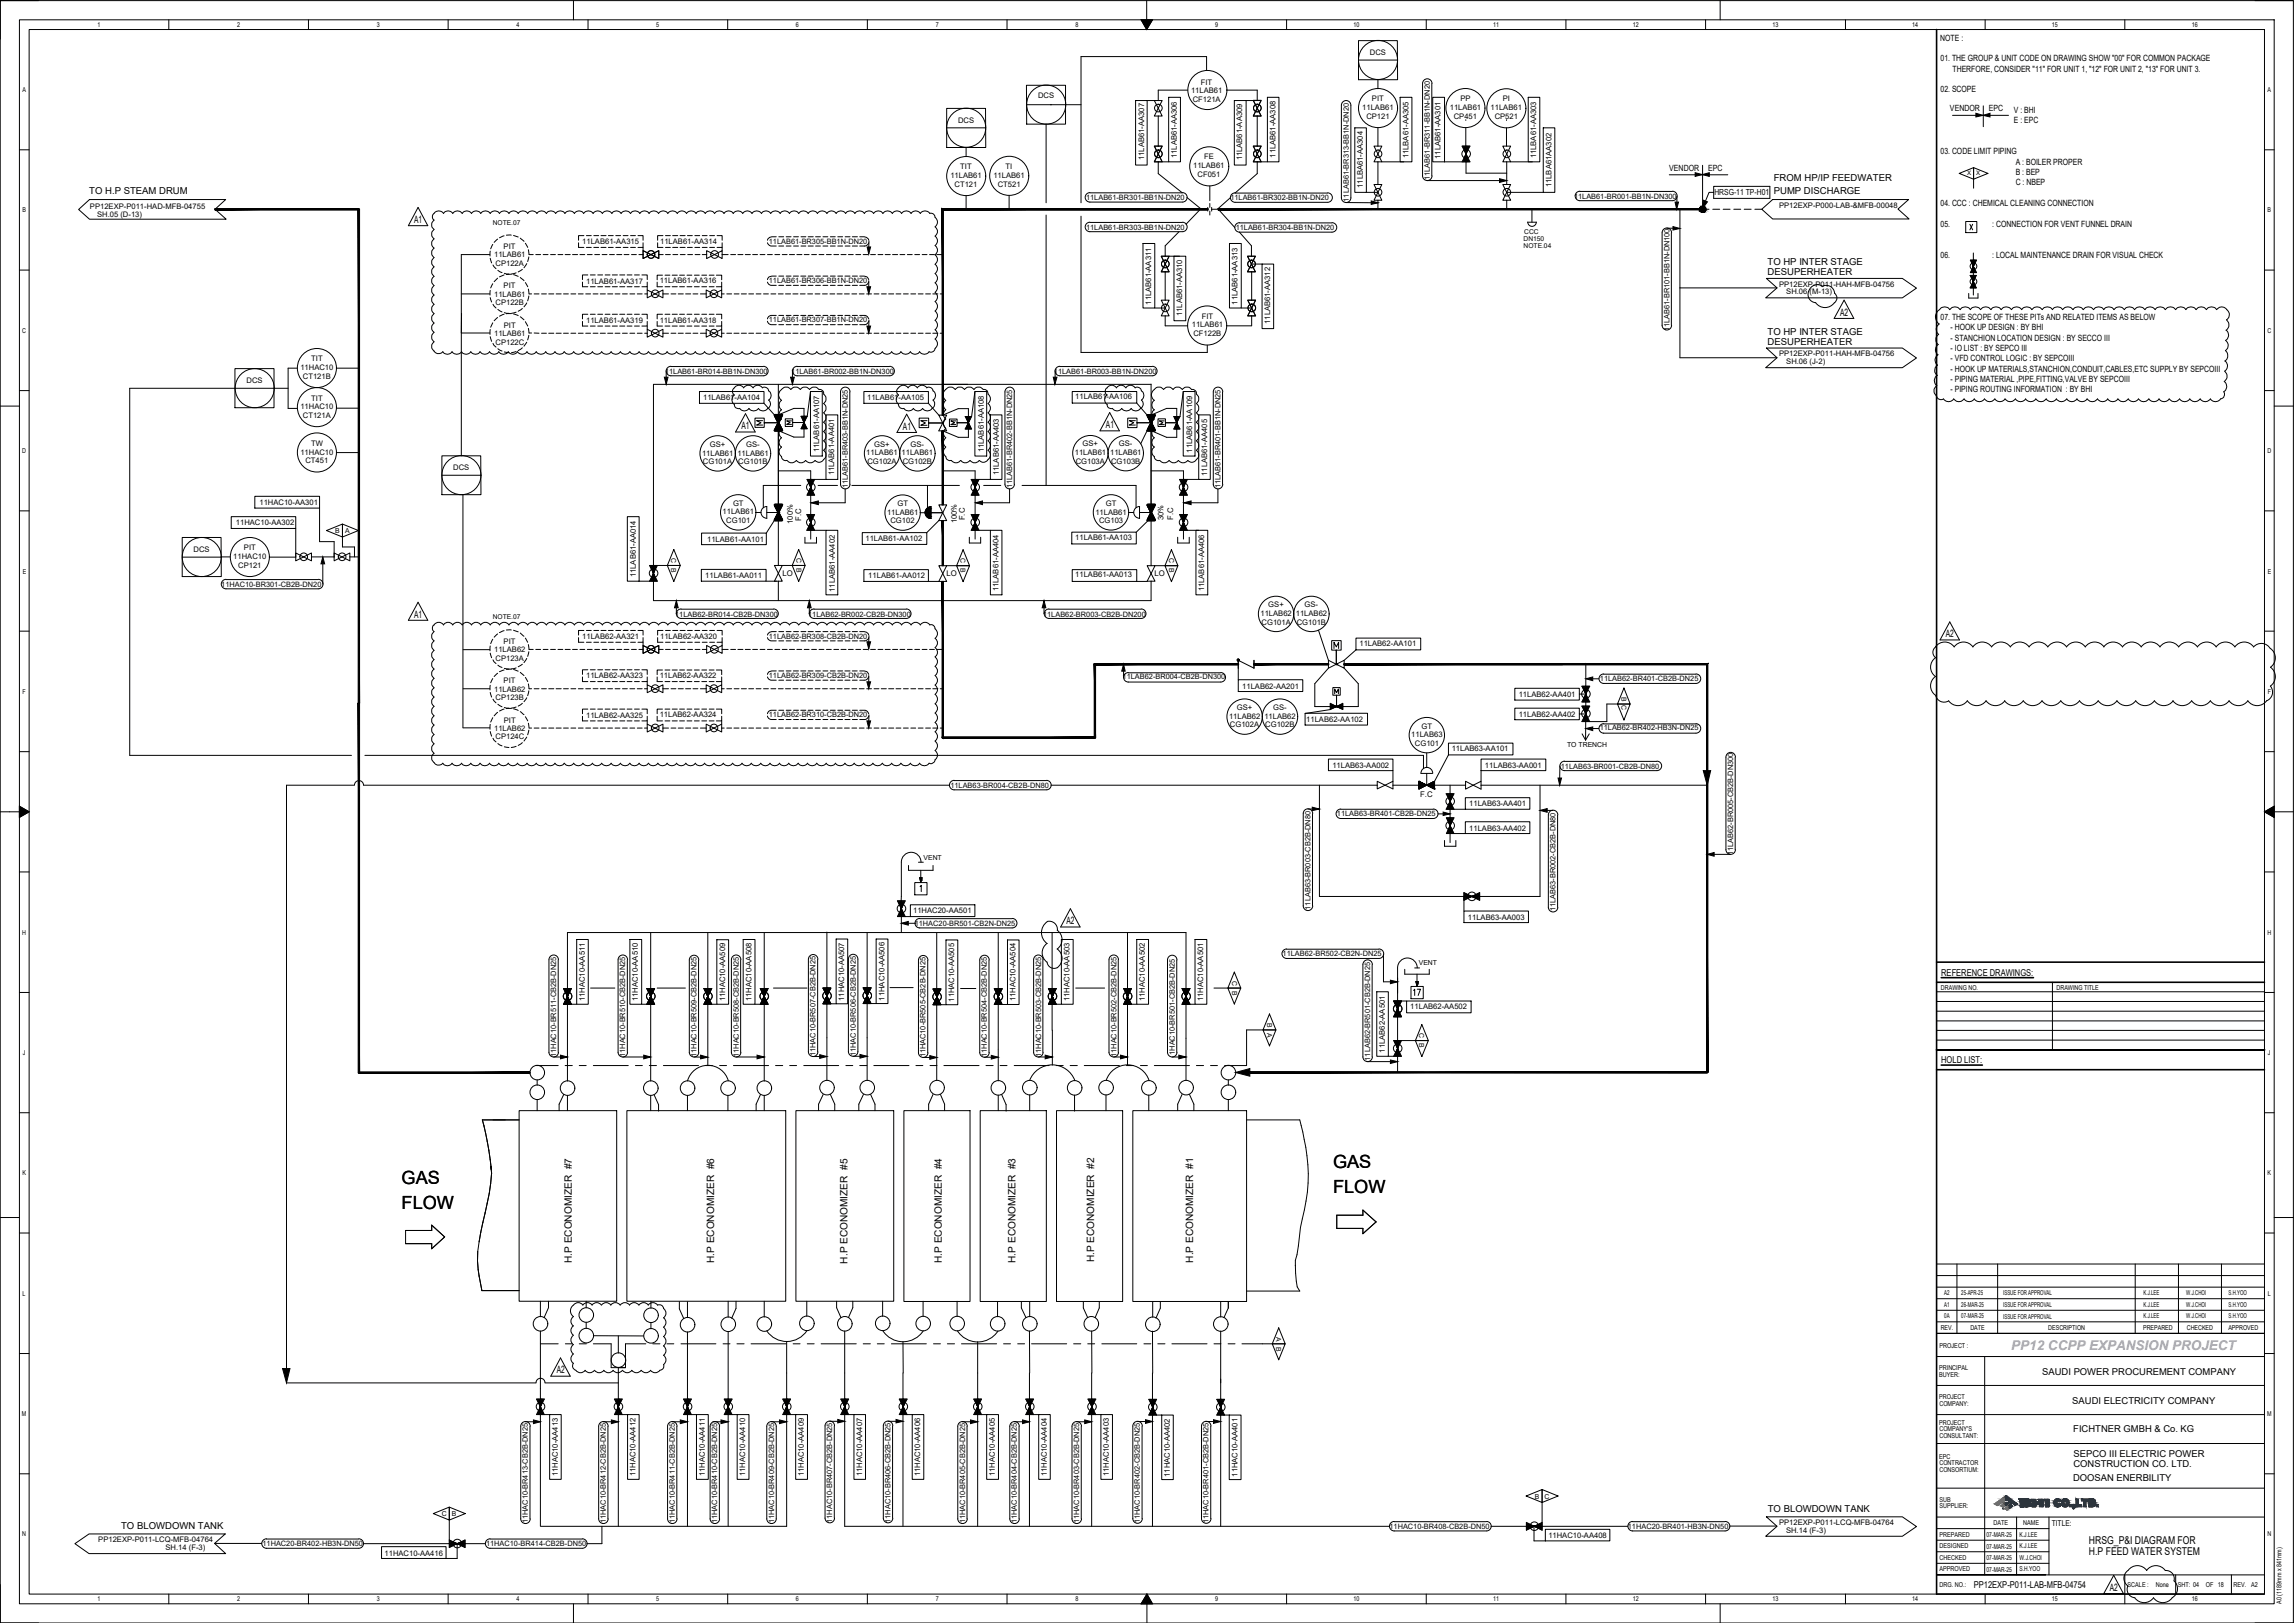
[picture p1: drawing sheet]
<svg xmlns="http://www.w3.org/2000/svg" width="420mm" height="297mm" viewBox="0 0 420 297" stroke-linecap="round" stroke-linejoin="round" font-family="sans-serif">
<defs><g id="words">
<g font-size="3.3">
<text x="244.1" y="213.8">GAS</text>
<text x="73.5" y="216.7">GAS</text>
<text x="73.5" y="221.3">FLOW</text>
<text x="244.1" y="218.4">FLOW</text>
</g>
<text font-size="2.5" fill="#8470ff" x="368.2" y="247">PP12 CCPP EXPANSION PROJECT</text>
<g font-size="2">
<text x="382.4" y="284.6">H.P FEED WATER SYSTEM</text>
<text x="382.4" y="282.6">HRSG_P&amp;I DIAGRAM FOR</text>
</g>
<g font-size="1.8">
<text x="75.8" y="40.8">A1</text>
<text x="336.9" y="57.8">A2</text>
<text x="135.8" y="78.6">A1</text>
<text x="165.3" y="78.7">A1</text>
<text x="202.5" y="78.4">A1</text>
<text x="75.8" y="113.1">A1</text>
<text x="356.2" y="116.7">A2</text>
<text x="195.2" y="169.2">A2</text>
<text x="104.7" y="231.2" transform="rotate(-90 104.7 231.2)">H.P ECONOMIZER #7</text>
<text x="130.8" y="231.2" transform="rotate(-90 130.8 231.2)">H.P ECONOMIZER #6</text>
<text x="155.2" y="231.3" transform="rotate(-90 155.2 231.3)">H.P ECONOMIZER #5</text>
<text x="172.4" y="231.2" transform="rotate(-90 172.4 231.2)">H.P ECONOMIZER #4</text>
<text x="185.9" y="231.1" transform="rotate(-90 185.9 231.1)">H.P ECONOMIZER #3</text>
<text x="200.3" y="231" transform="rotate(-90 200.3 231)">H.P ECONOMIZER #2</text>
<text x="218.4" y="231.1" transform="rotate(-90 218.4 231.1)">H.P ECONOMIZER #1</text>
<text x="101.9" y="251.4">A2</text>
<text x="386.2" y="291.2">A2</text>
</g>
<g font-size="1.7">
<text x="16.3" y="35.5">TO H.P STEAM DRUM</text>
<text x="324.7" y="35.6">PUMP DISCHARGE</text>
<text x="324.7" y="33.2">FROM HP/IP FEEDWATER</text>
<text x="323.6" y="50.3">DESUPERHEATER</text>
<text x="323.6" y="48.5">TO HP INTER STAGE</text>
<text x="323.6" y="63.1">DESUPERHEATER</text>
<text x="323.6" y="61.3">TO HP INTER STAGE</text>
<text x="355.4" y="178.5">REFERENCE DRAWINGS:</text>
<text x="355.4" y="194.5">HOLD LIST:</text>
<text x="373.9" y="251.6">SAUDI POWER PROCUREMENT COMPANY</text>
<text x="379.4" y="256.9">SAUDI ELECTRICITY COMPANY</text>
<text x="379.6" y="262.2">FICHTNER GMBH &amp; Co. KG</text>
<text x="379.6" y="266.6">SEPCO III ELECTRIC POWER</text>
<text x="379.6" y="268.4">CONSTRUCTION CO. LTD.</text>
<text x="379.5" y="271">DOOSAN ENERBILITY</text>
<text x="22.2" y="279.9">TO BLOWDOWN TANK</text>
<text x="323.6" y="276.8">TO BLOWDOWN TANK</text>
<text x="361.4" y="290.6">PP12EXP-P011-LAB-MFB-04754</text>
</g>
<g font-size="1.6">
<text x="355.2" y="7.4">NOTE :</text>
<text x="355.3" y="11.2">01. THE GROUP &amp; UNIT CODE ON DRAWING SHOW &quot;00&quot; FOR COMMON PACKAGE</text>
<text x="355.3" y="16.9">02. SCOPE</text>
<text x="357.5" y="13.2">THERFORE, CONSIDER &quot;11&quot; FOR UNIT 1, &quot;12&quot; FOR UNIT 2, &quot;13&quot; FOR UNIT 3.</text>
<text x="357" y="20.3">VENDOR</text>
<text x="364.1" y="20.3">EPC</text>
<text x="368.7" y="20.7">V : BHI</text>
<text x="368.7" y="22.6">E : EPC</text>
<text x="355.3" y="28.3">03. CODE LIMIT PIPING</text>
<text x="305.6" y="31.2">VENDOR</text>
<text x="312.7" y="31.2">EPC</text>
<text x="369" y="30.2">A : BOILER PROPER</text>
<text x="369" y="32.1">B : BEP</text>
<text x="369" y="33.9">C : NBEP</text>
<text x="355.3" y="37.7">04. CCC : CHEMICAL CLEANING CONNECTION</text>
<text x="355.3" y="41.5">05.</text>
<text x="364.7" y="41.5">: CONNECTION FOR VENT FUNNEL DRAIN</text>
<text x="355.3" y="47.2">06.</text>
<text x="364.7" y="47.2">: LOCAL MAINTENANCE DRAIN FOR VISUAL CHECK</text>
<text x="355.3" y="58.5">07. THE SCOPE OF THESE PITs AND RELATED ITEMS AS BELOW</text>
<text x="357.1" y="60.4">- HOOK UP DESIGN : BY BHI</text>
<text x="357.1" y="62.3">- STANCHION LOCATION DESIGN : BY SECCO III</text>
<text x="357.1" y="64.2">- IO LIST : BY SEPCO III</text>
<text x="357.1" y="66.2">- VFD CONTROL LOGIC : BY SEPCOIII</text>
<text x="357.1" y="68">- HOOK UP MATERIALS,STANCHION,CONDUIT,CABLES,ETC SUPPLY BY SEPCOIII</text>
<text x="357.1" y="69.9">- PIPING MATERIAL ,PIPE,FITTING,VALVE BY SEPCOIII</text>
<text x="357.1" y="71.8">- PIPING ROUTING INFORMATION : BY BHI</text>
</g>
<g font-size="1.5">
<text x="313.9" y="35.8">HRSG-11 TP-H01</text>
<text x="375.6" y="279.2">TITLE:</text>
</g>
<g font-size="1.4">
<text x="250.8" y="10">DCS</text>
<text x="218.1" y="17">11LAB61</text>
<text x="219.8" y="15.5">FIT</text>
<text x="175.4" y="22.4">DCS</text>
<text x="190" y="18">DCS</text>
<text x="218.4" y="18.6">CF121A</text>
<text x="249.4" y="20.2">11LAB61</text>
<text x="250.1" y="21.7">CP121</text>
<text x="251.2" y="18.6">PIT</text>
<text x="265.4" y="20.2">11LAB61</text>
<text x="266.1" y="21.7">CP451</text>
<text x="267.4" y="18.6">PP</text>
<text x="272.9" y="20.2">11LAB61</text>
<text x="273.6" y="21.7">CP521</text>
<text x="275.1" y="18.6">PI</text>
<text x="209.5" y="29.3" transform="rotate(-90 209.5 29.3)">11LAB61-AA307</text>
<text x="215.4" y="28.9" transform="rotate(-90 215.4 28.9)">11LAB61-AA306</text>
<text x="220.4" y="29.2">FE</text>
<text x="227.4" y="29.4" transform="rotate(-90 227.4 29.4)">11LAB61-AA309</text>
<text x="233.5" y="28.9" transform="rotate(-90 233.5 28.9)">11LAB61-AA308</text>
<text x="257.9" y="29" transform="rotate(-90 257.9 29)">11LBA61-AA305</text>
<text x="263.7" y="29.1" transform="rotate(-90 263.7 29.1)">11LAB61-AA301</text>
<text x="281.3" y="29" transform="rotate(-90 281.3 29)">11LBA61-AA303</text>
<text x="174" y="32.6">11LAB61</text>
<text x="174.8" y="34.1">CT121</text>
<text x="175.8" y="31">TIT</text>
<text x="181.9" y="32.6">11LAB61</text>
<text x="182.7" y="34.1">CT521</text>
<text x="184.1" y="31">TI</text>
<text x="218.4" y="30.8">11LAB61</text>
<text x="219.2" y="32.3">CF051</text>
<text x="249.5" y="34.4" transform="rotate(-90 249.5 34.4)">11LBA61-AA304</text>
<text x="261.7" y="32.9" transform="rotate(-90 261.7 32.9)">11LAB61-BR311-BB1N-DN20</text>
<text x="284" y="34.3" transform="rotate(-90 284 34.3)">11LBA61AA302</text>
<text x="16.5" y="38.2">PP12EXP-P011-HAD-MFB-04755</text>
<text x="17.8" y="39.7">SH.05 (D-13)</text>
<text x="198.8" y="36.6">11LAB61-BR301-BB1N-DN20</text>
<text x="225.3" y="36.6">11LAB61-BR302-BB1N-DN20</text>
<text x="246.9" y="36.9" transform="rotate(-90 246.9 36.9)">11LAB61-BR313-BB1N-DN20</text>
<text x="288.2" y="36.4">11LAB61-BR001-BB1N-DN300</text>
<text x="325.7" y="38.1">PP12EXP-P000-LAB-&amp;MFB-00048</text>
<text x="90.5" y="47.1">11LAB61</text>
<text x="92.2" y="45.6">PIT</text>
<text x="106.6" y="44.7">11LAB61-AA315</text>
<text x="120.9" y="44.6">11LAB61-AA314</text>
<text x="140.8" y="44.7">11LAB61-BR305-BB1N-DN20</text>
<text x="198.8" y="42">11LAB61-BR303-BB1N-DN20</text>
<text x="226.2" y="42.1">11LAB61-BR304-BB1N-DN20</text>
<text x="90.7" y="48.7">CP122A</text>
<text x="92.2" y="52.8">PIT</text>
<text x="107.3" y="51.9">11LAB61-AA317</text>
<text x="120.8" y="51.8">11LAB61-AA316</text>
<text x="140.8" y="51.8">11LAB61-BR306-BB1N-DN20</text>
<text x="325.7" y="52.4">PP12EXP-P011-HAH-MFB-04756</text>
<text x="327" y="53.9">SH.06 (M-13)</text>
<text x="90.5" y="54.3">11LAB61</text>
<text x="90.7" y="55.9">CP122B</text>
<text x="92.2" y="60">PIT</text>
<text x="107.3" y="59.1">11LAB61-AA319</text>
<text x="120.8" y="59">11LAB61-AA318</text>
<text x="140.8" y="59">11LAB61-BR307-BB1N-DN20</text>
<text x="210.7" y="55.7" transform="rotate(-90 210.7 55.7)">11LAB61-AA311</text>
<text x="216.5" y="57.9" transform="rotate(-90 216.5 57.9)">11LAB61-AA310</text>
<text x="218.2" y="59.9">11LAB61</text>
<text x="220" y="58.4">FIT</text>
<text x="226.6" y="55.7" transform="rotate(-90 226.6 55.7)">11LAB61-AA313</text>
<text x="232.5" y="59.3" transform="rotate(-90 232.5 59.3)">11LAB61-AA312</text>
<text x="90.5" y="61.5">11LAB61</text>
<text x="90.7" y="63.1">CP122C</text>
<text x="218.5" y="61.5">CF122B</text>
<text x="305.6" y="60.6" transform="rotate(-90 305.6 60.6)">11LAB61-BR101-BB1N-DN100</text>
<text x="325.7" y="65.2">PP12EXP-P011-HAH-MFB-04756</text>
<text x="45.1" y="70">DCS</text>
<text x="55" y="67.7">11HAC10</text>
<text x="55.5" y="69.3">CT121B</text>
<text x="57" y="66.1">TIT</text>
<text x="121.8" y="68.4">11LAB61-BR014-BB1N-DN300</text>
<text x="144.9" y="68.4">11LAB61-BR002-BB1N-DN300</text>
<text x="193" y="68.4">11LAB61-BR003-BB1N-DN200</text>
<text x="327" y="66.7">SH.06 (J-2)</text>
<text x="55" y="74.9">11HAC10</text>
<text x="55.5" y="76.5">CT121A</text>
<text x="57" y="73.3">TIT</text>
<text x="128.7" y="73.3">11LAB61-AA104</text>
<text x="158.7" y="73.2">11LAB61-AA105</text>
<text x="196.8" y="73.1">11LAB61-AA106</text>
<text x="55" y="83.2">11HAC10</text>
<text x="56.9" y="81.6">TW</text>
<text x="128.5" y="83.4">11LAB61</text>
<text x="130" y="81.8">GS+</text>
<text x="135" y="83.4">11LAB61</text>
<text x="136.6" y="81.8">GS-</text>
<text x="150" y="82.8" transform="rotate(-90 150 82.8)">11LAB61-AA107</text>
<text x="158.6" y="83.3">11LAB61</text>
<text x="160.1" y="81.8">GS+</text>
<text x="165.1" y="83.3">11LAB61</text>
<text x="166.7" y="81.8">GS-</text>
<text x="180.1" y="82.8" transform="rotate(-90 180.1 82.8)">11LAB61-AA108</text>
<text x="196.8" y="83.3">11LAB61</text>
<text x="198.2" y="81.7">GS+</text>
<text x="203.2" y="83.3">11LAB61</text>
<text x="204.9" y="81.7">GS-</text>
<text x="218.2" y="82.8" transform="rotate(-90 218.2 82.8)">11LAB61-AA109</text>
<text x="55.9" y="84.8">CT451</text>
<text x="83" y="86">DCS</text>
<text x="128.7" y="84.9">CG101A</text>
<text x="135.2" y="84.9">CG101B</text>
<text x="152.7" y="87" transform="rotate(-90 152.7 87)">11LAB61-AA401</text>
<text x="155.2" y="89.4" transform="rotate(-90 155.2 89.4)">11LAB61-BR403-BB1N-DN25</text>
<text x="158.8" y="84.9">CG102A</text>
<text x="165.3" y="84.9">CG102B</text>
<text x="182.8" y="87" transform="rotate(-90 182.8 87)">11LAB61-AA403</text>
<text x="185.3" y="89.4" transform="rotate(-90 185.3 89.4)">11LAB61-BR402-BB1N-DN25</text>
<text x="196.9" y="84.9">CG103A</text>
<text x="203.4" y="84.9">CG103B</text>
<text x="221" y="87.1" transform="rotate(-90 221 87.1)">11LAB61-AA405</text>
<text x="223.4" y="89.4" transform="rotate(-90 223.4 89.4)">11LAB61-BR401-BB1N-DN25</text>
<text x="47.5" y="92.4">11HAC10-AA301</text>
<text x="132.3" y="94.1">11LAB61</text>
<text x="133" y="95.7">CG101</text>
<text x="134.2" y="92.6">GT</text>
<text x="145.2" y="95.9" transform="rotate(-90 145.2 95.9)">100%</text>
<text x="146.7" y="95.3" transform="rotate(-90 146.7 95.3)">F.C</text>
<text x="162.4" y="94.2">11LAB61</text>
<text x="163" y="95.8">CG102</text>
<text x="164.3" y="92.6">GT</text>
<text x="175.2" y="95.8" transform="rotate(-90 175.2 95.8)">100%</text>
<text x="176.7" y="95.2" transform="rotate(-90 176.7 95.2)">F.C</text>
<text x="200.5" y="94.2">11LAB61</text>
<text x="201.2" y="95.7">CG103</text>
<text x="202.4" y="92.6">GT</text>
<text x="213" y="95.2" transform="rotate(-90 213 95.2)">30%</text>
<text x="214.8" y="95.2" transform="rotate(-90 214.8 95.2)">F.C</text>
<text x="35.4" y="101">DCS</text>
<text x="43.2" y="96.1">11HAC10-AA302</text>
<text x="44.7" y="100.7">PIT</text>
<text x="129.5" y="99.3">11LAB61-AA101</text>
<text x="158.5" y="99">11LAB61-AA102</text>
<text x="196.8" y="98.9">11LAB61-AA103</text>
<text x="40.5" y="107.4">11HAC10-BR301-CB2B-DN20</text>
<text x="42.7" y="102.3">11HAC10</text>
<text x="43.6" y="103.9">CP121</text>
<text x="116.4" y="105.6" transform="rotate(-90 116.4 105.6)">11LAB61-AA014</text>
<text x="129.1" y="105.8">11LAB61-AA011</text>
<text x="143.3" y="105.5">LO</text>
<text x="159" y="105.9">11LAB61-AA012</text>
<text x="173.3" y="105.5">LO</text>
<text x="196.8" y="105.7">11LAB61-AA013</text>
<text x="211.4" y="105.5">LO</text>
<text x="123.6" y="112.8">11LAB62-BR014-CB2B-DN300</text>
<text x="148" y="112.8">11LAB62-BR002-CB2B-DN300</text>
<text x="152.8" y="108.3" transform="rotate(-90 152.8 108.3)">11LAB61-AA402</text>
<text x="182.8" y="108.2" transform="rotate(-90 182.8 108.2)">11LAB61-AA404</text>
<text x="191" y="112.8">11LAB62-BR003-CB2B-DN200</text>
<text x="220.4" y="108.2" transform="rotate(-90 220.4 108.2)">11LAB61-AA406</text>
<text x="230.8" y="112.7">11LAB62</text>
<text x="232.2" y="111.2">GS+</text>
<text x="237.2" y="112.7">11LAB62</text>
<text x="238.8" y="111.2">GS-</text>
<text x="90.5" y="119.4">11LAB62</text>
<text x="92.2" y="117.9">PIT</text>
<text x="106.6" y="117">11LAB62-AA321</text>
<text x="120.9" y="116.9">11LAB62-AA320</text>
<text x="140.8" y="117">11LAB62-BR308-CB2B-DN20</text>
<text x="231" y="114.3">CG101A</text>
<text x="237.4" y="114.3">CG101B</text>
<text x="248.9" y="118.3">11LAB62-AA101</text>
<text x="90.7" y="120.9">CP123A</text>
<text x="92.2" y="125">PIT</text>
<text x="107.3" y="124.1">11LAB62-AA323</text>
<text x="120.8" y="124.1">11LAB62-AA322</text>
<text x="140.8" y="124.1">11LAB62-BR309-CB2B-DN20</text>
<text x="205.5" y="124.3">11LAB62-BR004-CB2B-DN300</text>
<text x="292.9" y="124.6">11LAB62-BR401-CB2B-DN25</text>
<text x="90.5" y="126.6">11LAB62</text>
<text x="90.7" y="128.1">CP123B</text>
<text x="107.3" y="131.3">11LAB62-AA325</text>
<text x="120.8" y="131.3">11LAB62-AA324</text>
<text x="140.8" y="131.3">11LAB62-BR310-CB2B-DN20</text>
<text x="225" y="131.6">11LAB62</text>
<text x="226.4" y="129.9">GS+</text>
<text x="227.4" y="126">11LAB62-AA201</text>
<text x="231.5" y="131.6">11LAB62</text>
<text x="233.1" y="129.9">GS-</text>
<text x="278" y="127.5">11LAB62-AA401</text>
<text x="278" y="131.1">11LAB62-AA402</text>
<text x="90.5" y="133.8">11LAB62</text>
<text x="90.7" y="135.3">CP124C</text>
<text x="92.2" y="132.2">PIT</text>
<text x="225.2" y="133.1">CG102A</text>
<text x="231.6" y="133.1">CG102B</text>
<text x="239.1" y="132.1">11LAB62-AA102</text>
<text x="258.4" y="134.9">11LAB63</text>
<text x="259" y="136.5">CG101</text>
<text x="260.3" y="133.3">GT</text>
<text x="265.8" y="137.5">11LAB63-AA101</text>
<text x="292.9" y="133.7">11LAB62-BR402-HB3N-DN25</text>
<text x="243.9" y="140.5">11LAB63-AA002</text>
<text x="271.9" y="140.5">11LAB63-AA001</text>
<text x="285.8" y="140.7">11LAB63-BR001-CB2B-DN80</text>
<text x="174" y="144.2">11LAB63-BR004-CB2B-DN80</text>
<text x="244.8" y="149.4">11LAB63-BR401-CB2B-DN25</text>
<text x="260" y="145.9">F.C</text>
<text x="269" y="147.6">11LAB63-AA401</text>
<text x="269" y="152">11LAB63-AA402</text>
<text x="317.3" y="156.5" transform="rotate(-90 317.3 156.5)">11LAB62-BR005-CB2B-DN300</text>
<text x="167.2" y="167.1">11HAC20-AA501</text>
<text x="239.9" y="166.5" transform="rotate(-90 239.9 166.5)">11LAB63-BR003-CB2B-DN80</text>
<text x="284.8" y="166.7" transform="rotate(-90 284.8 166.7)">11LAB63-BR002-CB2B-DN80</text>
<text x="167.5" y="169.4">11HAC20-BR501-CB2N-DN25</text>
<text x="268.7" y="168.3">11LAB63-AA003</text>
<text x="234.8" y="175">11LAB62-BR502-CB2N-DN25</text>
<text x="107.1" y="183.2" transform="rotate(-90 107.1 183.2)">11HAC10-AA511</text>
<text x="116.8" y="183.2" transform="rotate(-90 116.8 183.2)">11HAC10-AA510</text>
<text x="132.8" y="183.3" transform="rotate(-90 132.8 183.3)">11HAC10-AA509</text>
<text x="137.6" y="183.2" transform="rotate(-90 137.6 183.2)">11HAC10-AA508</text>
<text x="154.6" y="183.2" transform="rotate(-90 154.6 183.2)">11HAC10-AA507</text>
<text x="161.9" y="183.1" transform="rotate(-90 161.9 183.1)">11HAC10-AA506</text>
<text x="174.7" y="183.3" transform="rotate(-90 174.7 183.3)">11HAC10-AA505</text>
<text x="185.9" y="183.3" transform="rotate(-90 185.9 183.3)">11HAC10-AA504</text>
<text x="195.8" y="183.2" transform="rotate(-90 195.8 183.2)">11HAC10-AA503</text>
<text x="209.6" y="183.2" transform="rotate(-90 209.6 183.2)">11HAC10-AA502</text>
<text x="220.3" y="183.2" transform="rotate(-90 220.3 183.2)">11HAC10-AA501</text>
<text x="258.2" y="184.7">11LAB62-AA502</text>
<text x="101.8" y="193.4" transform="rotate(-90 101.8 193.4)">11HAC10-BR511-CB2B-DN25</text>
<text x="114.5" y="193.4" transform="rotate(-90 114.5 193.4)">11HAC10-BR510-CB2B-DN25</text>
<text x="127.5" y="193.4" transform="rotate(-90 127.5 193.4)">11HAC10-BR509-CB2B-DN25</text>
<text x="135.3" y="193.4" transform="rotate(-90 135.3 193.4)">11HAC10-BR508-CB2B-DN25</text>
<text x="149.3" y="193.3" transform="rotate(-90 149.3 193.3)">11HAC10-BR507-CB2B-DN25</text>
<text x="156.7" y="193.3" transform="rotate(-90 156.7 193.3)">11HAC10-BR506-CB2B-DN25</text>
<text x="169.5" y="193.5" transform="rotate(-90 169.5 193.5)">11HAC10-BR505-CB2B-DN25</text>
<text x="180.7" y="193.4" transform="rotate(-90 180.7 193.4)">11HAC10-BR504-CB2B-DN25</text>
<text x="190.6" y="193.4" transform="rotate(-90 190.6 193.4)">11HAC10-BR503-CB2B-DN25</text>
<text x="204.4" y="193.4" transform="rotate(-90 204.4 193.4)">11HAC10-BR502-CB2B-DN25</text>
<text x="215.1" y="193.1" transform="rotate(-90 215.1 193.1)">1HAC10-BR501-CB2B-DN25</text>
<text x="250.8" y="194.1" transform="rotate(-90 250.8 194.1)">11LAB62-BR501-CB2B-DN25</text>
<text x="253.5" y="192.6" transform="rotate(-90 253.5 192.6)">11LAB62-AA501</text>
<text x="102.1" y="270.2" transform="rotate(-90 102.1 270.2)">11HAC10-AA413</text>
<text x="116.4" y="270.2" transform="rotate(-90 116.4 270.2)">11HAC10-AA412</text>
<text x="129" y="270.2" transform="rotate(-90 129 270.2)">11HAC10-AA411</text>
<text x="136.4" y="270.2" transform="rotate(-90 136.4 270.2)">11HAC10-AA410</text>
<text x="147.2" y="270.2" transform="rotate(-90 147.2 270.2)">11HAC10-AA409</text>
<text x="157.8" y="270.2" transform="rotate(-90 157.8 270.2)">11HAC10-AA407</text>
<text x="168.5" y="270.2" transform="rotate(-90 168.5 270.2)">11HAC10-AA406</text>
<text x="182.1" y="270.2" transform="rotate(-90 182.1 270.2)">11HAC10-AA405</text>
<text x="191.6" y="270.2" transform="rotate(-90 191.6 270.2)">11HAC10-AA404</text>
<text x="203" y="270.2" transform="rotate(-90 203 270.2)">11HAC10-AA403</text>
<text x="214.2" y="270.3" transform="rotate(-90 214.2 270.3)">11HAC10-AA402</text>
<text x="226.5" y="270.2" transform="rotate(-90 226.5 270.2)">11HAC10-AA401</text>
<text x="96.6" y="278.8" transform="rotate(-90 96.6 278.8)">11HAC10-BR413-CB2B-DN25</text>
<text x="110.9" y="278.8" transform="rotate(-90 110.9 278.8)">11HAC10-BR412-CB2B-DN25</text>
<text x="123.6" y="278.8" transform="rotate(-90 123.6 278.8)">11HAC10-BR411-CB2B-DN25</text>
<text x="131.3" y="278.8" transform="rotate(-90 131.3 278.8)">11HAC10-BR410-CB2B-DN25</text>
<text x="141.7" y="278.8" transform="rotate(-90 141.7 278.8)">11HAC10-BR409-CB2B-DN25</text>
<text x="152.4" y="278.7" transform="rotate(-90 152.4 278.7)">11HAC10-BR407-CB2B-DN25</text>
<text x="163" y="278.7" transform="rotate(-90 163 278.7)">11HAC10-BR406-CB2B-DN25</text>
<text x="176.7" y="278.8" transform="rotate(-90 176.7 278.8)">11HAC10-BR405-CB2B-DN25</text>
<text x="186.2" y="278.8" transform="rotate(-90 186.2 278.8)">11HAC10-BR404-CB2B-DN25</text>
<text x="197.6" y="278.8" transform="rotate(-90 197.6 278.8)">11HAC10-BR403-CB2B-DN25</text>
<text x="208.7" y="278.8" transform="rotate(-90 208.7 278.8)">11HAC10-BR402-CB2B-DN25</text>
<text x="221.3" y="278.8" transform="rotate(-90 221.3 278.8)">11HAC10-BR401-CB2B-DN25</text>
<text x="254.4" y="279.9">11HAC10-BR408-CB2B-DN50</text>
<text x="283.5" y="281.5">11HAC10-AA408</text>
<text x="298" y="279.9">11HAC20-BR401-HB3N-DN50</text>
<text x="325.7" y="279.1">PP12EXP-P011-LCQ-MFB-04764</text>
<text x="327" y="280.5">SH.14 (F-3)</text>
<text x="18" y="282.3">PP12EXP-P011-LCQ-MFB-04764</text>
<text x="30.3" y="283.7">SH.14 (F-3)</text>
<text x="48" y="283">11HAC20-BR402-HB3N-DN50</text>
<text x="70.4" y="284.7">11HAC10-AA416</text>
<text x="89" y="283">11HAC10-BR414-CB2B-DN50</text>
</g>
<g font-size="1.3">
<text x="61.3" y="97.6">B</text>
<text x="63.2" y="97.6">A</text>
<text x="122.9" y="102.1" transform="rotate(90 122.9 102.1)">C</text>
<text x="122.9" y="104" transform="rotate(90 122.9 104)">B</text>
<text x="145.8" y="102.1" transform="rotate(90 145.8 102.1)">C</text>
<text x="145.8" y="104" transform="rotate(90 145.8 104)">B</text>
<text x="175.9" y="102.2" transform="rotate(90 175.9 102.2)">C</text>
<text x="175.9" y="104" transform="rotate(90 175.9 104)">B</text>
<text x="214" y="102.1" transform="rotate(90 214 102.1)">C</text>
<text x="214" y="104" transform="rotate(90 214 104)">B</text>
<text x="296.8" y="127.6" transform="rotate(90 296.8 127.6)">B</text>
<text x="296.8" y="129.1" transform="rotate(90 296.8 129.1)">C</text>
<text x="286.9" y="136.8">TO TRENCH</text>
<text x="169.1" y="157.4">VENT</text>
<text x="225.6" y="179.5" transform="rotate(90 225.6 179.5)">C</text>
<text x="259.8" y="176.6">VENT</text>
<text x="225.6" y="181.3" transform="rotate(90 225.6 181.3)">B</text>
<text x="232" y="187.2" transform="rotate(90 232 187.2)">B</text>
<text x="232" y="189" transform="rotate(90 232 189)">A</text>
<text x="259.8" y="189.1" transform="rotate(90 259.8 189.1)">C</text>
<text x="259.8" y="191" transform="rotate(90 259.8 191)">B</text>
<text x="233.6" y="244.6" transform="rotate(90 233.6 244.6)">A</text>
<text x="233.6" y="246.5" transform="rotate(90 233.6 246.5)">B</text>
<text x="281" y="274.3">B</text>
<text x="282.8" y="274.3">C</text>
<text x="80.9" y="277.4">C</text>
<text x="82.7" y="277.4">B</text>
</g>
<g font-size="1.2">
<text x="17.8" y="4.9">1</text>
<text x="43.4" y="4.9">2</text>
<text x="69" y="4.9">3</text>
<text x="94.6" y="4.9">4</text>
<text x="120.1" y="4.9">5</text>
<text x="145.7" y="4.9">6</text>
<text x="171.3" y="4.9">7</text>
<text x="196.9" y="4.9">8</text>
<text x="222.5" y="4.9">9</text>
<text x="247.8" y="4.9">10</text>
<text x="273.3" y="4.9">11</text>
<text x="298.9" y="4.9">12</text>
<text x="324.5" y="4.9">13</text>
<text x="350.1" y="4.9">14</text>
<text x="375.7" y="4.9">15</text>
<text x="401.3" y="4.9">16</text>
<text x="4.1" y="16.8">A</text>
<text x="415.1" y="16.8">A</text>
<text x="4.1" y="38.9">B</text>
<text x="90.2" y="41.1">NOTE.07</text>
<text x="415.1" y="38.9">B</text>
<text x="278.9" y="44.1">DN150</text>
<text x="278.9" y="45.4">NOTE.04</text>
<text x="279.1" y="42.7">CCC</text>
<text x="4.1" y="60.9">C</text>
<text x="415.1" y="60.9">C</text>
<text x="4.1" y="82.9">D</text>
<text x="415.1" y="82.9">D</text>
<text x="4.2" y="105">E</text>
<text x="415.2" y="105">E</text>
<text x="90.2" y="113.4">NOTE.07</text>
<text x="4.1" y="127">F</text>
<text x="415.2" y="127">F</text>
<text x="4.1" y="171.1">H</text>
<text x="415.1" y="171.1">H</text>
<text x="355.3" y="181.1">DRAWING NO.</text>
<text x="376.5" y="181.1">DRAWING TITLE</text>
<text x="4.2" y="193.1">J</text>
<text x="415.2" y="193.1">J</text>
<text x="4.1" y="215.1">K</text>
<text x="415.1" y="215.1">K</text>
<text x="4.1" y="237.1">L</text>
<text x="355.9" y="239.1">A1</text>
<text x="355.9" y="237">A2</text>
<text x="359.1" y="239.2">26-MAR-25</text>
<text x="359.1" y="237.1">25-APR-25</text>
<text x="366.7" y="239.2">ISSUE FOR APPROVAL</text>
<text x="366.7" y="237.1">ISSUE FOR APPROVAL</text>
<text x="392.4" y="239.2">K.J.LEE</text>
<text x="392.4" y="237.1">K.J.LEE</text>
<text x="400.3" y="239.2">W.J.CHOI</text>
<text x="400.3" y="237.1">W.J.CHOI</text>
<text x="408" y="239.2">S.H.YOO</text>
<text x="408" y="237.1">S.H.YOO</text>
<text x="415.2" y="237.1">L</text>
<text x="355.3" y="243.4">REV.</text>
<text x="355.9" y="241.2">0A</text>
<text x="359.1" y="241.3">07-MAR-25</text>
<text x="360.7" y="243.4">DATE</text>
<text x="366.7" y="241.3">ISSUE FOR APPROVAL</text>
<text x="375" y="243.4">DESCRIPTION</text>
<text x="392.3" y="243.4">PREPARED</text>
<text x="392.4" y="241.3">K.J.LEE</text>
<text x="400.3" y="241.3">W.J.CHOI</text>
<text x="400.3" y="243.4">CHECKED</text>
<text x="408" y="243.4">APPROVED</text>
<text x="408" y="241.3">S.H.YOO</text>
<text x="355" y="250.8">PRINCIPAL</text>
<text x="355" y="252">BUYER:</text>
<text x="355.1" y="246.6">PROJECT :</text>
<text x="355" y="256.1">PROJECT</text>
<text x="355" y="257.2">COMPANY:</text>
<text x="4" y="259.2">M</text>
<text x="355" y="260.8">PROJECT</text>
<text x="355" y="262">COMPANY'S</text>
<text x="355" y="263.1">CONSULTANT:</text>
<text x="415.1" y="259.2">M</text>
<text x="355" y="267.1">EPC</text>
<text x="355" y="268.2">CONTRACTOR</text>
<text x="355" y="269.4">CONSORTIUM:</text>
<text x="355" y="274.9">SUB</text>
<text x="355" y="276">SUPPLIER:</text>
<text x="4.1" y="281.2">N</text>
<text x="355.1" y="281.2">PREPARED</text>
<text x="363.7" y="281.3">07-MAR-25</text>
<text x="365" y="279.1">DATE</text>
<text x="369.7" y="281.2">K.J.LEE</text>
<text x="370.4" y="279.1">NAME</text>
<text x="415.1" y="281.2">N</text>
<text x="355.1" y="283.4">DESIGNED</text>
<text x="355.1" y="285.5">CHECKED</text>
<text x="355.1" y="287.6">APPROVED</text>
<text x="363.7" y="283.4">07-MAR-25</text>
<text x="363.7" y="285.5">07-MAR-25</text>
<text x="363.7" y="287.6">07-MAR-25</text>
<text x="369.7" y="283.3">K.J.LEE</text>
<text x="369.7" y="285.4">W.J.CHOI</text>
<text x="369.7" y="287.6">S.H.YOO</text>
<text x="17.8" y="293.1">1</text>
<text x="43.4" y="293.1">2</text>
<text x="69" y="293.1">3</text>
<text x="94.6" y="293.1">4</text>
<text x="120.1" y="293.1">5</text>
<text x="145.7" y="293.1">6</text>
<text x="171.3" y="293.1">7</text>
<text x="196.9" y="293.1">8</text>
<text x="222.5" y="293.1">9</text>
<text x="247.8" y="293.1">10</text>
<text x="273.3" y="293.1">11</text>
<text x="298.9" y="293.1">12</text>
<text x="324.5" y="293.1">13</text>
<text x="350.1" y="293.1">14</text>
<text x="355.1" y="290.4">DRG. NO.:</text>
<text x="375.7" y="293.1">15</text>
<text x="389.5" y="290.4">SCALE :</text>
<text x="394.7" y="290.4">None</text>
<text x="398.7" y="290.4">SHT: 04</text>
<text x="401.3" y="293.1">16</text>
<text x="403.8" y="290.4">OF 18</text>
<text x="408.9" y="290.4">REV.</text>
<text x="412.2" y="290.4">A2</text>
<text x="417.7" y="293.5" transform="rotate(-90 417.7 293.5)">A0 (1189mm x 841mm)</text>
</g>
<g font-size="1.1">
<text x="360.1" y="32.1">X</text>
<text x="361.8" y="32.1">X</text>
</g>
</g></defs>
<!-- layer: 3 -->
<g fill="none" stroke="#000" stroke-width=".18">
<path d="M172.6 38.3v37.7M221.8 38.3h89.8M307.6 38.3v27.2h17.7M307.6 52.7h17.7M142.5 70.3v5.6M142.5 78.8v13.6M172.6 78.9v13.5M210.7 70.3h-91.1v39.6h91.1v-3.5M210.7 70.3v5.7M210.7 78.8v13.6M142.5 95.2v8.3M142.5 86.2h5.9v1.5"/>
<path d="M147.4 98.3v1.1h2.1v-1.1M148.4 90.6v3.6M148.4 97.1v1.6M172.6 95.3v8.2M172.6 86.2h5.9v1.5M177.5 98.3v1.1h2v-1.1M178.5 90.6v3.6M178.5 97.1v1.6M210.7 86.2h6v1.5M210.7 95.2v8.3M215.6 98.3v1.1h2.1v-1.1M216.7 90.6v3.6"/>
<path d="M216.7 97.1v1.6M142.5 106.4v3.5M200.4 121.6v13.4M289.6 134.3l.7 1.2M290.3 121.4v14.1M291 134.3l-.7 1.2M312.5 121.6v74.7h-86.3M64.9 143.7h-12.4v109.4h45.6M66.5 143.7a.83 .83 0 0 0-.8-.8 .83 .83 0 0 0-.8 .8M66.5 143.7h107.3M192.4 143.7h59.7M241.6 143.7v20.4h40.3v-20.4"/>
<path d="M255 143.7h4.8M262.6 143.7h5.7M271.1 143.7h41.4M119.1 170.7v27.2M129.6 170.7v24.3M139.9 170.7v27.2M151.4 170.6v27.2M158.7 170.7v27.1M165 167.8v2.9M171.5 170.8v27M182.8 170.7v27.1M192.6 170.7v17.8"/>
<path d="M206.4 170.7v24.2M192.7 188.5v6.4M217.1 197.8v-27.1h-113.2v27.2M255.9 183.1v8.3M255.9 192.3v4M98.9 243.6v35.7M99.8 253.1a.83 .83 0 0 0-.9-.8 .83 .83 0 0 0-.8 .8M99.8 253.1h13.4M113.2 250.3v29M125.9 243.8v35.5M133.3 243.7v35.6M144 245.5v33.8h-45"/>
<path d="M154.6 243.6v35.7h99.8M165.3 245.6l.1 5.7M165.3 251.3v28M179 245.6v33.7M188.5 243.6v7.7M188.5 251.3v28M199.9 243.6v7.7M199.9 251.3v28M211 243.6v7.7M211 251.3v28M223.5 243.6v35.7M110.2 279.3v3.2h-2.8"/>
<path d="M273 279.3h25M316.7 279.3h8.6M66.5 282.5h22.4"/>
</g>
<!-- layer: 2 -->
<path d="M311.6 38.3h1.3M313.6 38.3h1.2M315.5 38.3h1.2M317.4 38.3h1.3M319.3 38.3h1.3M321.3 38.3h1.2M322.5 38.3l2-1.8h24.9l-1.9 1.8 2 1.8h-25zM253.3 174.6v5.1" fill="none" stroke="#000" stroke-width=".18"/>
<!-- layer: 3 -->
<path d="M39.4 38.3h26.3M172.6 38.3h48.5M172.6 135h27.8M200.3 121.6h26.4M229.6 121.6h13.6M246.1 121.6h39.9M65.7 196.3h31.3" fill="none" stroke="#000" stroke-width=".38"/>
<!-- layer: 7 -->
<g fill="none" stroke="#000" stroke-width=".18">
<path d="M217.4 16.5h-5.4v1.8M224.6 16.5h5.6v1.9M65.7 38.3v158M252.3 23.4v3.3M268.4 23.4v3.3M275.8 23.4v3.3M213.3 57.8v1.8h4.1M224.6 59.6h4.5M229.2 57.8v1.8M49.3 102h4.8M264.5 153.8v1.1h2v-1.1M98.3 197.6v1"/>
<path d="M95 203.3h17.9v34.9h-17.9zM95 205h-6.7l.9 3.9 .8 5.2-.1-.6a21.4 21.4 0 0 1-.7 6.7l-.8 3.6a27.7 27.7 0 0 0-.9 8.6l.7 3.8h6.8M98.3 201.2v2.1M103.2 200.3l-.8 1.8v1.2M114.8 203.3h29v34.9h-29zM119.1 200.5v2.8M119.8 200.4l.8 1.8v1.2M139.2 200.3l-.8 1.8v1.2M139.9 200.5v2.8M145.7 203.3h17.9v34.9h-17.9zM150.7 200.3l-.8 1.8v1.2M152 200.3l.8 1.8v1.2"/>
<path d="M158.1 200.3l-.9 1.8v1.2M159.4 200.3l.8 1.8v1.2M165.5 203.3h12.1v34.9h-12.1zM170.8 200.3l-.8 1.8v1.2M172.2 200.3l.7 1.8v1.2M179.5 203.3h12.1v34.9h-12.1zM182.8 200.4v2.9M183.4 200.3l.8 1.9v1.2M188.5 200.4v2.9M193.4 203.3h12.1v34.9h-12.1zM196.7 200.4v3M202.5 200.4v2.9"/>
<path d="M207.4 203.3h20.8v34.9h-20.8zM210.3 200.4v2.9M216.4 200.3l-.8 1.8v1.2M217.8 200.3l.8 1.8v1.2M228.2 205h9.8a34.5 34.5 0 0 1 1.1 14.8l-1 4.8-.4 3.4-.5 2.7v1M74.3 225.2h4.7v-1l2.4 2.2-2.4 2.1v-.9h-4.7zM100.4 238.2v1.1l-.8 1.9M124.4 238.2v1.4l.8 1.7M125.9 238.2v3M133.3 238.2v2.9M134.7 238.2v1.3l-.8 1.8M139.9 238.2v2.8"/>
<path d="M153.2 238.2v1.1l.8 1.9M156.1 238.2v1.1l-.8 1.9M187 238.2v1.2l.8 1.8M198.3 238.2v1.2l.8 1.8M201.3 238.2v1.2l-.8 1.8M212.4 238.2v1.2l-.8 1.8M224.9 238.2v1.2l-.8 1.8M237.2 231.5l.3 4 .5 .8M244.7 222.4h4.8v-.9l2.4 2.1-2.4 2.2v-1h-4.8zM107.3 242v1.1M119.2 242v1.2"/>
<circle cx="98.4" cy="196.3" r="1.33"/>
<circle cx="98.4" cy="199.9" r="1.33"/>
<circle cx="103.9" cy="199.1" r="1.33"/>
<circle cx="119.1" cy="199.1" r="1.33"/>
<circle cx="125.9" cy="199.1" r="1.33"/>
<circle cx="133.3" cy="199.1" r="1.33"/>
<circle cx="139.9" cy="199.1" r="1.33"/>
<circle cx="151.4" cy="199.1" r="1.33"/>
<circle cx="158.8" cy="199.1" r="1.33"/>
<circle cx="171.6" cy="199.1" r="1.33"/>
<circle cx="182.8" cy="199.1" r="1.33"/>
<circle cx="188.5" cy="199.1" r="1.33"/>
<circle cx="196.7" cy="199.1" r="1.33"/>
<circle cx="202.5" cy="199.1" r="1.33"/>
<circle cx="210.3" cy="199.1" r="1.33"/>
<circle cx="217.1" cy="199.1" r="1.33"/>
<circle cx="224.9" cy="196.3" r="1.33"/>
<circle cx="224.9" cy="199.9" r="1.33"/>
<circle cx="99" cy="242.3" r="1.33"/>
<circle cx="107.3" cy="244.4" r="1.33"/>
<circle cx="107.3" cy="240.7" r="1.33"/>
<circle cx="113.2" cy="248.9" r="1.33"/>
<circle cx="119.2" cy="240.7" r="1.33"/>
<circle cx="119.2" cy="244.5" r="1.33"/>
<circle cx="125.9" cy="242.4" r="1.33"/>
<circle cx="133.3" cy="242.4" r="1.33"/>
<circle cx="139.9" cy="242.3" r="1.33"/>
<circle cx="147.7" cy="242.2" r="1.33"/>
<circle cx="154.7" cy="242.3" r="1.33"/>
<circle cx="161.6" cy="242.2" r="1.33"/>
<circle cx="169" cy="242.2" r="1.33"/>
<circle cx="175.2" cy="242.2" r="1.33"/>
<circle cx="182.6" cy="242.3" r="1.33"/>
<circle cx="188.5" cy="242.3" r="1.33"/>
<circle cx="199.8" cy="242.3" r="1.33"/>
<circle cx="211.1" cy="242.4" r="1.33"/>
<circle cx="223.5" cy="242.3" r="1.33"/>
</g>
<!-- layer: Valve Tag -->
<g fill="none" stroke="#000" stroke-width=".18">
<path d="M207.9 18.4h2.1v11.8h-2.1zM214 17.8h2.1v11.8h-2.1zM226 18.4h2.1v11.8h-2.1zM232 17.8h2.1v11.8h-2.1zM256.3 17.8h2.2v11.8h-2.2zM262.3 17.8h2.2v11.8h-2.2zM279.8 17.8h2.1v11.8h-2.1zM248 23.4h2.1v11.8h-2.1zM250.1 35.2h2.2M253 29.6h4M264.5 29.6h3.2M275.8 35.2h6.7"/>
<path d="M276.6 29.6h3.9M282.5 23.4h2.1v11.8h-2.1zM105.9 44.4v.9h1M106.6 51.6v.9h1M106.6 58.8v.9h1M106.9 43.1h-1v.9M107.4 43.1h.8M107.4 45.3h.8M107.6 50.3h-1v.9M107.6 57.5h-1v.9M108.1 50.3h.9M108.1 52.5h.9"/>
<path d="M108.1 57.5h.9M108.1 59.7h.9M108.7 43.1h.9M108.7 45.3h.9M109.4 50.3h.9M109.4 52.5h.9M109.4 57.5h.9M109.4 59.7h.9M110 43.1h1M110 45.3h1M110.8 50.3h.9M110.8 52.5h.9"/>
<path d="M110.8 57.5h.9M110.8 59.7h.9M111.4 43.1h.9M111.4 45.3h.9M112.1 50.3h.9M112.1 52.5h.9M112.1 57.5h.9M112.1 59.7h.9M112.7 43.1h.9M112.7 45.3h.9M113.5 50.3h.9M113.5 52.5h.9"/>
<path d="M113.5 57.5h.9M113.5 59.7h.9M114.1 43.1h.9M114.1 45.3h.9M114.8 50.3h.9M114.8 52.5h.9M114.8 57.5h.9M114.8 59.7h.9M115.4 43.1h.9M115.4 45.3h.9M116.2 50.3h.9M116.2 52.5h.9"/>
<path d="M116.2 57.5h.9M116.2 59.7h.9M116.8 43.1h.9v.9M117.5 50.3h1v.9M117.5 57.5h1v.9M117.7 44.4v.9h-.9M117.7 45.3v.6M118.5 51.6v.9h-1M118.5 58.8v.9h-1M118.5 52.5v.6M118.5 59.7v.6M120.3 51.6v.9h1"/>
<path d="M120.3 58.8v.9h1M120.4 44.4v.9h1M121.3 50.4h-1v.8M121.3 57.5h-1v.9M121.4 43.1h-1v.9M121.8 52.5h.8M121.8 50.4h.8M121.8 57.5h.8M121.8 59.7h.8M121.8 43.1h.9M121.8 45.3h.9M123.1 52.5h.9"/>
<path d="M123.1 50.4h.9M123.1 57.5h.9M123.1 59.7h.9M123.1 43.1h1M123.1 45.3h1M124.4 52.5h.9M124.4 50.4h.9M124.4 57.5h.9M124.4 59.7h.9M124.5 43.1h.9M124.5 45.3h.9M125.8 52.5h.9"/>
<path d="M125.8 50.4h.9M125.8 57.5h.9M125.8 59.7h.9M125.9 43.1h.8M125.9 45.3h.8M127.1 52.5h.9M127.1 50.4h.9M127.1 57.5h.9M127.1 59.7h.9M127.2 43.1h.9M127.2 45.3h.9M128.5 52.5h.9"/>
<path d="M128.5 50.4h.9M128.5 57.5h.9M128.5 59.7h.9M128.6 43.1h.9M128.6 45.3h.9M129.8 52.5h.9M129.8 50.4h.9M129.8 57.5h.9M129.8 59.7h.9M129.9 43.1h.9M129.9 45.3h.9M131.1 50.4h1v.8"/>
<path d="M131.1 57.5h1v.9M131.3 43.1h.9v.9M132.1 51.6v.9h-1M132.1 58.8v.9h-1M132.1 52.5v.6M132.1 59.7v.6M132.2 44.4v.9h-.9M132.2 45.3v.6M209.3 44.6h2.1v11.8h-2.1zM211.4 56.4h1.9M214 46.9h1.9M214.9 46.9h2.2v11.8h-2.2z"/>
<path d="M225.1 44.6h2.1v11.8h-2.1zM227.2 56.4h2M229.1 48.3h2M231.1 48.3h2.1v11.8h-2.1zM128.1 71.7h11.8v2.1h-11.8zM139.9 73.8l1.9 2.1M148.4 71.7h2.1v11.8h-2.1zM151.2 75.9h2.2v11.8h-2.2zM158.2 71.7h11.8v2.1h-11.8zM170 73.8l1.9 2.2M178.5 71.7h2.1v11.8h-2.1zM181.3 75.9h2.1v11.8h-2.1z"/>
<path d="M196.3 71.7h11.8v2.1h-11.8zM208.1 73.8l1.9 2.2M216.6 71.7h2.2v11.8h-2.2zM219.5 75.9h2.1v11.8h-2.1zM42.3 94.6h11.8v2.1h-11.8zM46.7 90.8h11.8v2.2h-11.8zM54.1 96.7v5.3M58.5 93v6.1h2.7v2.9M114.9 94.6h2.1v11.8h-2.1zM128.4 97.6h11.9v2.1h-11.9zM138.3 93.8h1M141.8 95.2l-1.5 2.4"/>
<path d="M149.1 87.7h2.1M149.1 97.1h2.1M151.2 97.1h2.2v11.8h-2.2zM157.9 97.5h11.8v2.1h-11.8zM168.4 93.8h1M171.9 95.3l-2.2 2.2M179.2 87.7h2.1M179.2 97.1h2.1M181.3 97.1h2.1v11.8h-2.1zM196.2 97.4h11.8v2.2h-11.8zM206.6 93.8h.9M210.2 95.2l-2.2 2.2"/>
<path d="M217.4 87.7h2.1M217.4 97.1h2.1M218.9 97.1h2.2v11.8h-2.2zM105.9 116.7v.8h1M106.9 115.4h-1v.8M107.4 115.4h.8M107.4 117.5h.8M108.7 115.4h.9M108.7 117.5h.9M110 115.4h1M110 117.5h1M111.4 115.4h.9"/>
<path d="M111.4 117.5h.9M112.7 115.4h.9M112.7 117.5h.9M114.1 115.4h.9M114.1 117.5h.9M115.4 115.4h.9M115.4 117.5h.9M116.8 115.4h.9v.8M117 106.4h1.9M117.7 116.7v.8h-.9M117.7 117.5v.6M120.4 116.7v.8h1"/>
<path d="M121.4 115.4h-1v.8M121.8 115.4h.9M121.8 117.5h.9M123.1 115.4h1M123.1 117.5h1M124.5 115.4h.9M124.5 117.5h.9M125.9 115.4h.8M125.9 117.5h.8M127.2 115.4h.9M127.2 117.5h.9M128.4 104.2h11.9v2.2h-11.9z"/>
<path d="M128.6 115.4h.9M128.6 117.5h.9M129.9 115.4h.9M129.9 117.5h.9M131.3 115.4h.9v.8M132.2 116.7v.8h-.9M132.2 117.5v.6M140.3 106.4h1.9M158.2 104.3h11.8v2.1h-11.8zM170 106.4h1.9M196.3 104.3h11.8v2.1h-11.8zM208.1 106.4h1.9"/>
<path d="M248.2 116.8h11.9v2.1h-11.9zM248.2 118.9l-2.1 1.9M106.6 123.9v.8h1M106.6 131.1v.8h1M107.6 122.6h-1v.8M107.6 129.8h-1v.8M108.1 122.6h.9M108.1 124.7h.9M108.1 129.8h.9M108.1 131.9h.9M109.4 122.6h.9M109.4 124.7h.9"/>
<path d="M109.4 129.8h.9M109.4 131.9h.9M110.8 122.6h.9M110.8 124.7h.9M110.8 129.8h.9M110.8 131.9h.9M112.1 122.6h.9M112.1 124.7h.9M112.1 129.8h.9M112.1 131.9h.9M113.5 122.6h.9M113.5 124.7h.9"/>
<path d="M113.5 129.8h.9M113.5 131.9h.9M114.8 122.6h.9M114.8 124.7h.9M114.8 129.8h.9M114.8 131.9h.9M116.2 122.6h.9M116.2 124.7h.9M116.2 129.8h.9M116.2 131.9h.9M117.5 122.6h1v.8M117.5 129.8h1v.8"/>
<path d="M118.5 123.9v.8h-1M118.5 131.1v.8h-1M118.5 124.7v.6M118.5 131.9v.6M120.3 123.9v.8h1M120.3 131.1v.8h1M121.3 122.6h-1v.9M121.3 129.8h-1v.8M121.8 124.7h.8M121.8 122.6h.8M121.8 129.8h.8M121.8 131.9h.8"/>
<path d="M123.1 124.7h.9M123.1 122.6h.9M123.1 129.8h.9M123.1 131.9h.9M124.4 124.7h.9M124.4 122.6h.9M124.4 129.8h.9M124.4 131.9h.9M125.8 124.7h.9M125.8 122.6h.9M125.8 129.8h.9M125.8 131.9h.9"/>
<path d="M127.1 124.7h.9M127.1 122.6h.9M127.1 129.8h.9M127.1 131.9h.9M128.5 124.7h.9M128.5 122.6h.9M128.5 129.8h.9M128.5 131.9h.9M129.8 124.7h.9M129.8 122.6h.9M129.8 129.8h.9M129.8 131.9h.9"/>
<path d="M131.1 122.6h1v.9M131.1 129.8h1v.8M132.1 123.9v.8h-1M132.1 131.1v.8h-1M132.1 124.7v.6M132.1 131.9v.6M238.9 130.5h11.5v2.2h-11.5zM243.2 138.9h11.8v2.1h-11.8zM243.5 129.9l-4.6 .7M265.2 136h11.8v2.2h-11.8zM265.2 138.2l-2.6 4.8M271.1 138.9h11.9v2.1h-11.9z"/>
<path d="M277.3 126h11.8v2.1h-11.8zM277.3 129.6h11.8v2.1h-11.8zM289.1 127h1.2M289.1 130.7h1.2M255 141v2M266.2 148.1h2.1M266.2 152.6h2.1M268.3 146h11.8v2.1h-11.8zM268.3 150.4h11.8v2.2h-11.8zM271.1 141v2M105.6 171.9h2.1v11.9h-2.1zM115.3 171.9h2.2v11.9h-2.2z"/>
<path d="M131.2 172h2.2v11.8h-2.2zM136.1 171.9h2.1v11.9h-2.1zM153.1 171.9h2.1v11.8h-2.1zM160.4 171.9h2.2v11.8h-2.2zM165.7 167.8h1M166.7 165.6h11.8v2.2h-11.8zM173.2 172h2.1v11.9h-2.1zM184.4 172h2.2v11.8h-2.2zM194.3 171.9h2.2v11.9h-2.2zM208.1 171.9h2.2v11.9h-2.2zM218.8 171.9h2.1v11.9h-2.1zM268 166.7h11.8v2.2h-11.8z"/>
<path d="M268 164v2.7M104.6 183.8h1M117.5 183.8h.9M130.3 183.8h.9M138.2 183.8h1M152.1 183.7h1M159.5 183.7h.9M172.3 183.9h.9M183.5 183.8h.9M193.4 183.8h.9M207.1 183.8h1M217.8 183.8h1"/>
<path d="M252.1 181.5h2.1v11.8h-2.1zM254.2 193.3h.9M256.6 183.2h.9M257.5 183.2h11.8v2.2h-11.8zM99.7 258.9h.9M100.6 258.9h2.1v11.8h-2.1zM113.9 258.9h1M114.9 258.9h2.1v11.8h-2.1zM126.6 258.9h.9M127.5 258.9h2.2v11.8h-2.2zM134 258.9h1M135 258.9h2.1v11.8h-2.1z"/>
<path d="M144.7 258.9h1M145.7 258.9h2.1v11.8h-2.1zM155.4 258.9h.9M156.3 258.9h2.2v11.8h-2.2zM166 258.9h1M167 258.9h2.1v11.8h-2.1zM179.7 258.9h.9M180.6 258.9h2.2v11.8h-2.2zM189.2 258.9h1M190.2 258.9h2.1v11.8h-2.1zM200.6 258.9h.9M201.5 258.9h2.2v11.8h-2.2z"/>
<path d="M211.7 259h1M212.7 259h2.1v11.8h-2.1zM224.1 259h.9M225 259h2.2v11.8h-2.2zM280.8 279.3v2.7h2.1M282.9 279.9h11.8v2.1h-11.8zM69.8 283.1h11.9v2.1h-11.9zM83.7 282.5v2.7h-2"/>
</g>
<path d="M212 31.8l4.5 3.5M217.3 36.1l2.5 2.1-2.7 2.8M225.3 36.2l-2.3 2 3.1 3.4M230.2 31.8l-4.1 3.5M215.9 42.4l-2.6 2.6M226.9 42.5l2.2 2.5M360.4 53.7v.9h1.7v-.9M361.3 46.3v4.1M361.3 52.7v1.3M255.9 179v2.8M39.3 282.5h8.6" fill="none" stroke="#000" stroke-width=".18"/>
<!-- layer: 4 -->
<g fill="none" stroke="#000" stroke-width=".18">
<path d="M221.5 34.1v2.6M230.2 29.6v2.2M280.5 38.3v2.4M132.1 53.8h.5M133.1 53.8h.8M134.4 53.8h.9M135.7 53.8h1M137.1 53.8h.9M138.4 53.8h.9M139.8 53.8h.9M141.1 53.8h.9M142.5 53.8h.9"/>
<path d="M143.8 53.8h.9M145.2 53.8h.9M146.5 53.8h.9M147.9 53.8h.9M149.2 53.8h.9M150.6 53.8h.9M151.9 53.8h.9M153.2 53.8h1M154.6 53.8h.9M156 53.8h.8M157.3 53.8h.9M158.7 53.8h.9"/>
<path d="M160 53.8h.9M161.4 53.8h.9M162.7 53.8h.9M164 53.8h.9M165.4 53.8h.9M166.8 53.8h.8M168.1 53.8h.9M169.5 53.8h.8M170.8 53.8h.9M172.1 53.8h.5M279.7 40.7h1.6M279.7 40.6a.78 .78 0 0 0 .8 .8 .78 .78 0 0 0 .8-.8"/>
<path d="M61.6 74.7h4.1M61.6 67.4h4.1M132.1 61h.5M133.1 61h.8M134.4 61h.9M135.7 61h1M137.1 61h.9M138.4 61h.9M139.8 61h.9M141.1 61h.9M142.5 75.9l2.8-1.2h1.9v1.6M142.5 61h.9"/>
<path d="M143.8 61h.9M145.2 61h.9M146.5 61h.9M147.2 78.5v1.5h-1.9l-2.8-1.2M147.9 61h.9M149.2 61h.9M150.6 61h.9M151.9 61h.9M153.2 61h1M154.6 61h.9M156 61h.8M157.3 61h.9"/>
<path d="M158.7 61h.9M160 61h.9M161.3 61h1M162.7 61h.9M164 61h.9M165.4 61h.9M166.8 61h.8M168.1 61h.9M169.5 61h.8M170.8 61h.9M172.1 61h.5M172.6 76l2.8-1.2h1.9v1.5"/>
<path d="M177.3 78.5v1.5h-1.9l-2.8-1.1M210.7 76l2.9-1.3h1.8v1.6M215.4 78.5v1.5h-1.8l-2.9-1.2M61.6 82.8h4.1M132.1 126.1h.5M132.1 133.3h.5M133.1 126.1h.8M133.1 133.3h.8M134.4 133.3h.9M134.4 126.1h.9M135.7 126.1h1M135.7 133.3h1"/>
<path d="M137.1 126.1h.9M137.1 133.3h.9M138.4 126.1h.9M138.4 133.3h.9M139.8 126.1h.9M139.8 133.3h.9M141.1 126.1h.9M141.1 133.3h.9M142.5 126.1h.9M142.5 133.3h.9M143.8 126.1h.9M143.8 133.3h.9"/>
<path d="M145.2 126.1h.9M145.2 133.3h.9M146.5 126.1h.9M146.5 133.3h.9M147.9 126.1h.9M147.9 133.3h.9M149.2 126.1h.9M149.2 133.3h.9M150.6 126.1h.9M150.6 133.3h.9M151.9 126.1h.9M151.9 133.3h.9"/>
<path d="M153.2 126.1h1M153.2 133.3h1M154.6 126.1h.9M154.6 133.3h.9M156 126.1h.8M156 133.3h.8M157.3 126.1h.9M157.3 133.3h.9M158.7 126.1h.9M158.7 133.3h.9M160 126.1h.9M160 133.3h.9"/>
<path d="M161.3 126.1h1M161.3 133.3h1M162.7 126.1h.9M162.7 133.3h.9M164 126.1h.9M164 133.3h.9M165.4 126.1h.9M165.4 133.3h.9M166.8 126.1h.8M166.8 133.3h.8M168.1 126.1h.9M168.1 133.3h.9"/>
<path d="M169.5 126.1h.8M169.5 133.3h.8M170.8 126.1h.9M170.8 133.3h.9M172.1 126.1h.5M172.1 133.3h.5M243.2 122.3l-2.5 2.8v4.2h2.8M246.1 122.3l2.6 2.8v4.2h-2.9M265.5 143.7v1.6M265.5 148.1v1.6M265.5 152.6v1.6"/>
</g>
<!-- layer: Level 3 -->
<g fill="none" stroke="#000" stroke-width=".18">
<path d="M89.7 53.2v.8M89.7 54.5l.3 .8M89.7 46v.8M89.7 47.3l.3 .8M90.2 51.9l-.4 .8M90.2 44.7l-.4 .8M90.2 59.1l-.4 .8M90.3 55.7l.5 .7M90.3 48.5l.5 .7M91.1 50.9l-.6 .6M91.1 43.8l-.6 .6M91.1 58.1l-.6 .6"/>
<path d="M91.1 56.6l.8 .5M91.1 49.5l.8 .4M92.3 50.3l-.9 .4M92.3 43.2l-.9 .3M92.3 57.5l-.9 .4M92.3 57.2l.9 .1M92.3 50l.9 .2M92.7 43h.9M93.6 50.2h-.9M93.6 57.4h-.9M94 50.3l.9 .3M94 43.1l.9 .3"/>
<path d="M94 57.5l.9 .3M94.5 57.1l-.9 .2M94.5 49.9l-.9 .3M95.2 50.8l.7 .6M95.2 43.6l.7 .6M95.2 58l.7 .5M95.6 56.5l-.7 .5M95.6 49.3l-.7 .5M96.2 51.7l.4 .8M96.2 44.5l.4 .8M96.2 58.9l.4 .8M96.4 55.4l-.5 .8"/>
<path d="M96.4 48.2l-.5 .8M96.7 52.9l.2 .9M96.7 45.7l.2 .9M96.8 54.2l-.2 .9M96.8 47l-.2 .9M89.7 60.3v.9M89.7 61.6l.3 .9M90.3 62.9l.5 .6M91.1 63.8l.8 .4M92.3 64.4l.9 .1M94.5 64.3l-.9 .2M95.6 63.7l-.7 .5"/>
<path d="M96.4 62.6l-.5 .8M96.7 60.1l.2 .8M96.8 61.4l-.2 .8M89.7 118.2v.9M89.7 119.5l.3 .9M90.2 117l-.4 .8M91.1 116l-.6 .6M92.3 115.4l-.9 .4M92.7 115.3h.9M94 115.3l.9 .3M95.2 115.9l.7 .5M96.2 116.8l.4 .7"/>
<path d="M96.7 118l.2 .9M96.8 119.3l-.2 .8M89.7 125.4v.9M89.7 126.7l.3 .9M89.7 132.6v.9M89.7 133.9l.3 .8M90.2 124.2l-.4 .8M90.2 131.3l-.4 .9M90.3 128l.5 .6M90.3 120.8l.5 .6M90.3 135.1l.5 .7M91.1 123.2l-.6 .6"/>
<path d="M91.1 130.4l-.6 .6M91.1 128.9l.8 .5M91.1 121.7l.8 .5M91.1 136.1l.8 .4M92.3 122.6l-.9 .3M92.3 129.8l-.9 .3M92.3 129.5l.9 .1M92.3 122.3l.9 .2M92.3 136.7l.9 .1M92.7 122.5h.9M93.6 129.7h-.9M94 122.5l.9 .3"/>
<path d="M94 129.7l.9 .3M94.5 129.4l-.9 .2M94.5 122.2l-.9 .2M94.5 136.6l-.9 .2M95.2 123l.7 .6M95.2 130.2l.7 .6M95.6 128.7l-.7 .5M95.6 121.6l-.7 .4M95.6 135.9l-.7 .5M96.2 124l.4 .7M96.2 131.2l.4 .7M96.4 127.7l-.5 .7"/>
<path d="M96.4 120.5l-.5 .8M96.4 134.9l-.5 .7M96.7 125.2l.2 .9M96.7 132.4l.2 .8M96.8 126.4l-.2 .9M96.8 133.6l-.2 .9"/>
<circle cx="221" cy="16.5" r="3.6"/>
<circle cx="252.3" cy="19.8" r="3.6"/>
<circle cx="268.3" cy="19.8" r="3.6"/>
<circle cx="275.8" cy="19.8" r="3.6"/>
<circle cx="176.9" cy="32.2" r="3.6"/>
<circle cx="184.8" cy="32.2" r="3.6"/>
<circle cx="221.4" cy="30.4" r="3.6"/>
<circle cx="221" cy="59.6" r="3.6"/>
<circle cx="58" cy="67.4" r="3.6"/>
<circle cx="58" cy="74.5" r="3.6"/>
<circle cx="58" cy="82.8" r="3.6"/>
<circle cx="45.7" cy="101.9" r="3.6"/>
</g>
<!-- layer: T -->
<g fill="none" stroke="#000" stroke-width=".18">
<path d="M212 21.2v5.5M212 29.6v2.2M230.2 21.2v5.5M96.9 53.8h.4M96.9 46.6h.7M97.8 53.8h.9M98.1 46.6h.9M99.1 53.8h.9M99.4 46.6h.9M100.5 53.8h.9M100.8 46.6h.9M101.8 53.8h.9"/>
<path d="M102.2 46.6h.8M103.2 53.8h.9M103.5 46.6h.9M104.5 53.8h.9M104.8 46.6h.9M105.9 53.8h.9M106.2 46.6h.9M107.2 53.8h.9M107.5 46.6h.9M108.6 53.8h.9M108.9 46.6h.9M109.9 53.8h.9"/>
<path d="M110.2 46.6h.9M111.3 53.8h.9M111.6 46.6h.9M112.6 53.8h.9M112.9 46.6h.9M114 53.8h.9M114.3 46.6h.8M115.3 53.8h.9M115.6 46.6h.9M116.7 53.8h.9M117 46.6h.7M118 53.8h.5"/>
<path d="M120.6 46.6h.8M121.4 53.8h1M121.8 46.6h.9M122.9 53.8h.8M123.2 46.6h.9M124.2 53.8h.9M124.5 46.6h.9M125.5 53.8h.9M125.9 46.6h.9M126.9 53.8h.9M127.3 46.6h.8M128.2 53.8h1.1"/>
<path d="M128.6 46.6h.8M132.2 46.6h1.1M133.8 46.6h.9M135.1 46.6h.9M136.4 46.6h1M137.8 46.6h.9M139.1 46.6h.9M140.5 46.6h.9M141.9 46.6h.8M143.2 46.6h.9M144.5 46.6h1M145.9 46.6h.9"/>
<path d="M147.2 46.6h.9M148.6 46.6h.9M149.9 46.6h.9M151.3 46.6h.9M152.7 46.6h.8M154 46.6h.9M155.3 46.6h.9M156.7 46.6h.9M158 46.6h.9M159.4 46.6h.9M160.7 46.6h.9M162.1 46.6h.9"/>
<path d="M163.4 46.6h.9M164.8 46.6h.9M166.1 46.6h.9M167.5 46.6h.9M168.8 46.6h.9M170.2 46.6h.9M171.5 46.6h1.1M213.3 45v1.9M229.1 45v1.9M96.9 60.9h.4M97.8 60.9l.9 .1M99.1 61h.9"/>
<path d="M100.5 61h.9M101.8 61h.9M103.2 61h.9M104.5 61h.9M105.9 61h.9M107.2 61h.9M108.6 61h.9M109.9 61h.9M111.3 61h.9M112.6 61h.9M114 61h.9M115.3 61h.9"/>
<path d="M116.7 61h.9M118 61h.5M121.4 61h1M122.9 61h.8M124.2 61h.9M125.5 61h.9M126.9 61h.9M128.2 61h1.1M96.9 118.9h.7M98.1 118.9h.9M99.4 118.9h.9M100.8 118.9h.9"/>
<path d="M102.2 118.9h.8M103.5 118.9h.9M104.8 118.9h.9M106.2 118.9h.9M107.5 118.9h.9M108.9 118.9h.9M110.2 118.9h.9M111.6 118.9h.9M112.9 118.9h.9M114.3 118.9h.8M115.6 118.9h.9M117 118.9h.7"/>
<path d="M120.6 118.9h.8M121.8 118.9h.9M123.2 118.9h.9M124.5 118.9h.9M125.9 118.9h.9M127.3 118.9h.8M128.6 118.9h.8M132.2 118.9h1.1M133.8 118.9h.9M135.1 118.9h.9M136.4 118.9h1M137.8 118.9h.9"/>
<path d="M139.1 118.9h.9M140.5 118.9h.9M141.9 118.9h.8M143.2 118.9h.9M144.5 118.9h1M145.9 118.9h.9M147.2 118.9h.9M148.6 118.9h.9M149.9 118.9h.9M151.3 118.9h.9M152.7 118.9h.8M154 118.9h.9"/>
<path d="M155.3 118.9h.9M156.7 118.9h.9M158 118.9h.9M159.4 118.9h.9M160.7 118.9h.9M162.1 118.9h.9M163.4 118.9h.9M164.8 118.9h.9M166.1 118.9h.9M167.5 118.9h.9M168.8 118.9h.9M170.2 118.9h.9"/>
<path d="M171.5 118.9h1.1M96.9 126.1h.4M96.9 133.3h.4M97.8 126.1h.9M97.8 133.3h.9M99.1 126.1h.9M99.1 133.3h.9M100.5 126.1h.9M100.5 133.3h.9M101.8 126.1h.9M101.8 133.3h.9M103.2 126.1h.9"/>
<path d="M103.2 133.3h.9M104.5 126.1h.9M104.5 133.3h.9M105.9 126.1h.9M105.9 133.3h.9M107.2 126.1h.9M107.2 133.3h.9M108.6 126.1h.9M108.6 133.3h.9M109.9 126.1h.9M109.9 133.3h.9M111.3 126.1h.8"/>
<path d="M111.3 133.3h.8M112.6 126.1h.9M112.6 133.3h.9M114 126.1h.9M114 133.3h.9M115.3 126.1h.9M115.3 133.3h.9M116.7 126.1h.9M116.7 133.3h.9M118 126.1h.5M118 133.3h.5M121.4 126.1h1"/>
<path d="M121.4 133.3h1M122.9 126.1h.8M122.9 133.3h.8M124.2 126.1h.9M124.2 133.3h.9M125.5 126.1h.9M125.5 133.3h.9M126.9 126.1h.9M126.9 133.3h.9M128.2 126.1h1.1M128.2 133.3h1.1"/>
</g>
<!-- layer: 0 -->
<g fill="none" stroke="#000" stroke-width=".18">
<path d="M210 18.4h1.3M228.1 18.4h1.3M14.4 38.3l2-1.8h24.9l-1.9 1.8 2 1.8h-25zM76.5 38l1.8 3.3h-3.5zM212.8 29.6h1.2M230.8 29.6h1.2M311.7 38.3h.1M323.4 51h24.9l2.6 1.7-2.6 1.8h-25l2-1.8zM337.6 54.9l1.8 3.4h-3.6zM136.5 75.7l1.8 3.4h-3.6zM148.4 71.7l-.6 4.5M166 75.8l1.8 3.3h-3.6z"/>
<path d="M178.5 71.7l-.6 4.5M203.2 75.5l1.7 3.4h-3.5zM216.6 71.7l-.6 4.5M323.4 63.7h24.9l2.6 1.8-2.6 1.8h-25l2-1.8zM76.5 110.2l1.8 3.3h-3.5zM172.6 106.4v28.6M357 113.8l1.7 3.3h-3.5zM226.7 124.4h11.8v2.2h-11.8zM226.7 122.3v2.1M229.6 121.6h13.6M244.6 121.6h.1M246.1 121.6h66.4"/>
<path d="M259.8 143h.1M259.8 143.2l.1-.2-.1 .2M259.8 143.4l.2-.3-.2 .3M259.8 143.4l.3-.2-.3 .3M259.8 143.5l.4-.3-.4 .4M259.8 143.7l.4-.5-.4 .5M259.8 143.8l.5-.6-.5 .6M259.8 144.2l.8-.8-.8 .9M259.8 144.3l.8-.9-.8 .9M259.8 144.4l.9-.9-.9 .9M259.8 143v.1M259.9 143.1l-.1 .2"/>
<path d="M259.9 143l-.1 .2M260 143.1l-.2 .2M260.1 144.3l.7-.8-.8 .8M260.3 143.2l-.5 .5M260.3 144.1l.6-.6-.6 .7M260.3 143.3l-.5 .6M260.3 143.2l-.5 .6M260.4 143.3l-.6 .7M260.5 143.3l-.7 .8M260.5 144l.4-.4-.5 .5M260.6 144l.4-.4-.4 .4M260.7 143.4l-.9 .9"/>
<path d="M260.7 143.5l-.9 .9M260.7 143.9l.3-.3-.3 .4M260.8 143.9l.3-.3-.2 .3M260.8 143.5l-.9 .8M260.9 143.5l-.8 .7M260.9 143.5l-.7 .7M260.9 143.5l-.6 .6M261 143.7h.2h-.1M261.1 143.6l-.2 .2M261.1 143.7l-.1 .1M261.2 143.7h.1M261.3 143.6v.1"/>
<path d="M261.4 143.6l-.1 .1M261.5 143.5l-.2 .2M261.6 143.5l-.3 .2 .2-.2M261.6 143.5l-.3 .2M261.7 143.4l-.3 .4 .3-.3M261.8 144l.8-.8-.8 .8M261.9 143.3l-.5 .5 .4-.4M261.9 144l.7-.7-.7 .7M262 143.3l-.5 .5 .5-.5M262 143.2l-.5 .6 .6-.6M262.1 144.1l.5-.5-.5 .5M262.2 143.2l-.7 .6"/>
<path d="M262.2 144.2l.4-.4-.4 .4M262.3 143.2l-.8 .7M262.3 143.1l-.7 .8 .8-.8M262.3 144.3l.3-.4-.3 .4M262.5 143l-.9 .9 .8-.8M262.5 144.3l.1-.1-.1 .1M262.6 143l-.9 .9 .9-.9M262.6 144.4h.1M262.6 143.1l-.9 .9M262.6 143.2l-.8 .8 .8-.8M262.6 143.3l-.6 .7M262.6 143.5l-.6 .6"/>
<path d="M262.6 143.7l-.4 .5M262.6 143.8l-.3 .4 .3-.3M262.6 144l-.2 .3M262.6 144.1l-.1 .2M262.6 143l-.9 .9M262.6 143l-.9 1M262.6 143.4l-.6 .7M262.6 143.6l-.5 .5M262.6 143.7l-.5 .5M262.6 144.2l-.1 .1M262.6 144.3v.1M165 164.1v.8"/>
<path d="M196 166.3l1.7 3.4h-3.5zM98.2 195h4M103.5 195h1.3M106 195h1.3M108.1 180.8h4.5M108.6 195h6.4M116.3 195h1.3M118.9 195h1.3M120.3 180.8h5.2M121.5 195h6.4M129.2 195h1.2M131.7 195h1.3"/>
<path d="M134.3 195h6.4M141.6 180.8h6.1M142 195h1.3M144.6 195h1.2M147.2 195h6.3M154.9 195h1.2M157.4 195h1.3M160 195h6.4M162.9 180.7h4.3M167.7 195h1.3M170.3 195h1.2M172.8 195h6.4"/>
<path d="M175.9 180.9h2.7M180.5 195h1.3M183.1 195h1.3M185.7 195h6.4M193.4 195h1.2M195.9 195h1.3M196.9 180.8h5.3M198.5 195h6.4M206.2 195h1.3M208.8 195h1.3M211.3 195h6.5M219 195h1.3"/>
<path d="M221.6 195h1.3M224.2 195h4M224.9 197.6v1M103.9 200.5v2.8M125.9 200.5v2.8M133.3 200.5v2.8M224.9 201.2v2.1M98.9 238.2v2.8M107.3 238.2v1.1M119.2 238.2v1.2M147.7 238.2v2.7M161.6 238.2v2.7"/>
<path d="M169 238.2v2.7M175.2 238.2v2.7M182.6 238.2v2.8M188.5 238.2v2.8M211 238.2v2.9M223.5 238.2v2.8M228.2 236.3h9.8M98.9 245.9h3.3M102.6 248.5l1.8 3.4h-3.6zM103.5 245.9h1.3M106 245.9h1.4M108.6 245.9h3.3v4.4h2.6v-4.4h3.7"/>
<path d="M108.6 244.5h9.2M113.2 244.5v3.1M119.5 245.9h1.3M122.1 245.9h1.3M124.7 245.9h6.4M132.4 245.9h1.2M134.9 245.9h1.3M137.5 245.9h6.4M145.2 245.9h1.3M147.8 245.9h1.3M150.3 245.9h6.5M158 245.9h1.3"/>
<path d="M160.6 245.9h1.3M163.2 245.9h6.4M170.9 245.9h1.3M173.4 245.9h1.4M176 245.9h6.5M183.7 245.9h1.3M186.3 245.9h1.3M188.8 245.9h6.5M196.6 245.9h1.3M199.1 245.9h1.3M201.7 245.9h6.4M209.4 245.9h1.3"/>
<path d="M212 245.9h1.3M214.5 245.9h6.5M222.2 245.9h1.3M224.8 245.9h1.3M227.4 245.9h5.5M323.4 277.6h24.9l2.6 1.8-2.6 1.8h-25l2-1.9zM13.7 282.5l2.6-1.8h24.9l-1.9 1.8 2 1.8h-25zM387 288.3l1.7 3.4h-3.6z"/>
</g>
<!-- layer: Primary Line -->
<g fill="none" stroke="#000" stroke-width=".18">
<path d="M246.4 37.1h5.9M261.3 33h14.5M307 35.9v1.1M159 51.4v1.1M159.1 44.1l-.1 1.1M159.1 58.6l-.1 1.1M305.1 41.8h1.2M122 67.9v1.1M138.2 76.5h1.7v.9h2.6h-2.6v.8h-1.7zM139.6 77h-1.1l.8 .4-.8 .4h1.1M143.8 76.7h1.3v.6h2.1h-2.1v.7h-1.3zM144.9 77h-.9l.7 .3-.7 .4h.9"/>
<path d="M145.1 67.9v1.1M168.3 76.5h1.7v.9h2.6h-2.6v.9h-1.7zM169.7 77h-1.1l.8 .4-.8 .4h1.1M173.8 76.7h1.4v.7h2.1h-2.1v.6h-1.4zM175 77h-.9l.7 .4-.7 .3h.9M193.2 67.9v1.1M206.5 76.5h1.7v.9h2.5h-2.5v.9h-1.7zM207.9 77h-1.1l.8 .4-.8 .4h1.1M212 76.7h1.4v.7h2h-2v.6h-1.4zM213.1 77h-.8l.6 .4-.6 .3h.8M154.7 89.5v2.5h-6.2M184.8 89.5v2.5h-6.2"/>
<path d="M223 89.5v2.5h-6.3M59.1 103.2v3.7M123.8 111.2v1.1M148.2 111.2v1.1M159.1 116.4l-.1 1.1M191.1 111.2v1.1M243.8 117.2h1.7v1.8h-.9v2.6v-2.6h-.8zM244.2 118.7v-1.2l.4 .9 .5-.9v1.2M159 123.6v1.2M159.1 130.8l-.1 1.1M205.7 122.8v1.2M244 125.8h1.4v1.4h-.7v2.1v-2.1h-.7z"/>
<path d="M244.3 127v-.9l.4 .7 .3-.7v.9M291.6 124.2h1.1M291.6 133.3h1.1M239.4 148.1h2.2M263.2 149h2.3M281.9 148.3h2.4M285.6 140.2l-.1 2.2M312.5 156.4h4.3M165 169h2.7M253.3 179.7h2.6M101.3 193.4h2.6M114 193.4h5.1"/>
<path d="M127 193.4l2.6 .1M134.7 193.4h5.2M148.8 193.4h2.6M156.2 193.3h2.5M169 193.5h2.5M180.2 193.5h2.6M190.1 193.4h2.6M203.9 193.4h2.5M214.6 193.4h2.5M250.4 194.3h5.5M96.2 260.2h2.7M110.4 260.2h2.8"/>
<path d="M123.1 260.2h2.8M130.5 260.2h2.8M141.2 260.2h2.8M151.9 260.1h2.7M162.6 260.1h2.7M176.2 260.2h2.8M185.7 260.2h2.8M197.1 260.2h2.8M208.2 260.2h2.8M220.7 260.2h2.8"/>
</g>
<!-- layer: ANNOTATION -->
<g fill="#000" stroke="#000" stroke-width=".18">
<path d="M251 36.8l1.3 .3-1.3 .3zM274.5 32.7l1.3 .3-1.3 .4zM306.7 37h.6l-.3 1.3zM158.7 52.5h.7l-.4 1.3zM158.7 59.7h.7l-.4 1.3zM158.7 45.2h.7l-.4 1.3zM306.3 41.5l1.3 .3-1.3 .3zM121.6 69h.7l-.3 1.3zM144.7 69h.7l-.3 1.3zM192.8 69h.7l-.4 1.3zM148.5 92l1.3-.3v.7zM178.6 92l1.3-.3v.7z"/>
<path d="M216.7 92l1.4-.3v.7zM59.1 101.9l.3 1.3h-.6zM123.8 109.9l.4 1.3h-.7zM148.2 109.9l.3 1.3h-.7zM158.7 117.5h.7l-.4 1.3zM191.1 109.9l.4 1.3h-.7zM158.7 124.8h.7l-.4 1.3zM158.7 131.9h.7l-.4 1.4zM205.7 121.6l.3 1.2h-.6zM290.3 124.2l1.3-.3v.7zM290.3 133.3l1.3-.3v.7zM240.2 147.7l1.4 .4-1.4 .3z"/>
<path d="M264.2 148.6l1.3 .4-1.3 .3zM281.9 148.3l1.4-.3v.7zM285.2 142.4h.7l-.4 1.3zM312.5 156.4l1.3-.4v.7zM165 169l1.3-.4v.7zM254.6 179.4l1.3 .3-1.3 .3zM102.6 193.1l1.3 .3-1.3 .4zM117.9 193.1l1.2 .3-1.2 .4zM128.3 193.1l1.3 .4-1.3 .3zM138.6 193.1l1.3 .3-1.3 .4zM150.1 193l1.3 .4-1.3 .3zM157.4 193l1.3 .3-1.3 .4z"/>
<path d="M170.2 193.2l1.3 .3-1.3 .4zM181.5 193.2l1.3 .3-1.3 .3zM191.3 193.1l1.4 .3-1.4 .4zM205.1 193.1l1.3 .3-1.3 .4zM215.8 193.1l1.3 .3-1.3 .4zM226.2 196.3l2.6-.7v1.4zM254.6 194l1.3 .3-1.3 .3zM97.7 259.9l1.2 .3-1.2 .3zM111.9 259.9l1.3 .3-1.3 .3zM124.5 259.9l1.4 .3-1.4 .3zM132 259.9l1.3 .3-1.3 .3zM142.7 259.9l1.3 .3-1.3 .3z"/>
<path d="M153.4 259.8l1.2 .3-1.2 .3zM164 259.8l1.3 .3-1.3 .3zM177.7 259.9l1.3 .3-1.3 .3zM187.2 259.9l1.3 .3-1.3 .3zM198.6 259.9l1.3 .3-1.3 .3zM209.7 259.8l1.3 .4-1.3 .3zM222.2 259.8l1.3 .4-1.3 .3z"/>
</g>
<!-- layer: Second Line -->
<path d="M311.8 141h1.4l-.7 2.7zM51.7 250.5h1.4l-.6 2.6z" fill="#000" stroke="#000" stroke-width=".18"/>
<!-- layer: Level 1 -->
<g fill="none" stroke="#000" stroke-width=".18">
<path d="M211.3 18.4h1.5l-.8 1.4zM212 19.8l.8 1.4h-1.5zM229.4 18.4h1.5l-.7 1.4zM230.2 19.8l.7 1.4h-1.5zM211.3 26.7h1.5l-.8 1.5zM212 28.2l.8 1.4h-1.5zM221.1 38v.6M221.5 37.2v.8M221.5 38.6v.8M221.8 38v.6M229.4 26.7h1.5l-.7 1.5zM230.2 28.2l.7 1.4h-1.5z"/>
<path d="M251.5 26.7h1.5l-.7 1.5zM251.5 33.8h1.5l-.7 1.4zM252.3 28.2l.7 1.4h-1.5zM252.3 35.2l.7 1.4h-1.5zM267.7 26.7l1.4 2.9h-1.4l1.4-2.9zM267.8 26.7l.6 1.5M267.9 26.7l1 2.9M268 26.7l.4 1.5M268.1 26.7l.3 1.5M268.2 26.7l.4 2.9M268.3 26.7l.1 1.5M268.4 26.7v2.9"/>
<path d="M268.4 28.2l.1 1.4M268.4 28.2l.3 1.4M268.4 28.2l.4 1.4M268.4 28.2l.6 1.4M268.4 28.2l-.1 1.4M268.4 28.2l-.3 1.4M268.4 28.2l-.4 1.4M268.4 28.2l-.6 1.4M268.5 26.7l-.1 1.5M268.6 26.7l-.4 2.9M268.7 26.7l-.3 1.5M268.8 26.7l-.4 1.5"/>
<path d="M268.9 26.7l-1 2.9M269 26.7l-.6 1.5M275.1 26.7h1.5l-.8 1.5zM275.1 33.8h1.5l-.8 1.4zM275.8 28.2l.8 1.4h-1.5zM275.8 35.2l.8 1.4h-1.5zM117.7 45.9l1.5 .7-1.5 .7zM118.5 53.1l1.4 .7-1.4 .7zM119.2 46.6l1.4-.7v1.4zM119.9 53.8l1.5-.7v1.4zM129.3 53.1l1.4 .7-1.4 .7zM129.4 45.9l1.4 .7-1.4 .7z"/>
<path d="M130.7 53.8l1.4-.7v1.4zM130.8 46.6l1.4-.7v1.4zM212.6 46.9h1.4l-.7 1.4zM212.6 54.9h1.4l-.7 1.5zM213.3 48.3l.7 1.5h-1.4zM213.3 48.3l.7 1.4h-1.4zM213.3 56.4l.7 1.4h-1.4zM228.4 46.9h1.4l-.7 1.4zM228.4 54.9h1.5l-.7 1.5zM229.1 48.3l.7 1.5h-1.4zM229.1 48.3l.7 1.4h-1.4zM229.2 56.4l.7 1.4h-1.5z"/>
<path d="M359.9 40.5h2v2.1h-2zM360.6 41l.5 1.1M360.7 50.4h1.1l-.5 1.1zM360.7 47.6h1.2l-.6 1.2zM360.8 50.4l.5 1.1M360.8 47.6l.5 1.2M360.8 47.6l.9 2.3M360.8 50.4l.9 2.3M360.9 47.6l.7 2.3M360.9 50.4l.7 2.3M361 47.6l.5 2.3M361 50.4l.5 2.3"/>
<path d="M361.1 47.6l.3 2.3M361.1 50.4l.3 2.3M361.1 41l-.5 1.1M361.2 47.6l.2 2.3M361.2 50.4l.2 2.3M361.3 47.6h.1M361.3 50.4h.1M361.3 47.6v2.3M361.3 50.4v2.3M361.3 48.8l.6 1.1h-1.2zM361.3 48.8l.5 1.1M361.3 48.8l-.2 1.1"/>
<path d="M361.3 48.8l-.3 1.1M361.3 48.8l-.5 1.1M361.3 51.5l.5 1.2h-1.1zM361.3 51.5l.4 1.2M361.3 51.5l-.5 1.2M361.4 47.6l-.2 2.3M361.4 50.4l-.2 2.3M361.4 47.6l-.1 1.2M361.4 50.4l-.3 2.3M361.5 47.6l-.2 1.2M361.5 50.4l-.5 2.3M361.6 47.6l-.7 2.3"/>
<path d="M361.6 50.4l-.7 2.3M361.7 47.6l-.9 2.3M361.7 50.4l-.9 2.3M361.7 50.4l-.4 1.1M361.8 47.6l-.5 1.2M118.5 60.3l1.4 .7-1.4 .7zM119.9 61l1.5-.7v1.4zM129.3 60.3l1.4 .7-1.4 .7zM130.7 61l1.4-.7v1.4zM141.8 75.9h1.4l-.7 1.5zM142.5 77.4l.7 1.4h-1.4zM146.6 76.2h1.2l-.6 1.1z"/>
<path d="M146.7 76.2l.5 1.1M146.8 76.2l.4 1.1M146.9 76.2l.3 1.1M147 76.2l.2 1.1M147 76.2l.4 2.3M147.1 76.2l.2 2.3M147.2 76.2h.1M147.2 77.3l.6 1.2h-1.2zM147.2 76.2v2.3M147.2 77.3l.2 1.2M147.2 77.3l.3 1.2M147.2 77.3l.4 1.2"/>
<path d="M147.2 77.3l.5 1.2M147.2 77.3l-.2 1.2M147.2 77.3l-.3 1.2M147.2 77.3l-.4 1.2M147.2 77.3l-.5 1.2M147.3 76.2l-.2 2.3M147.4 76.2l-.4 2.3M147.4 76.2l-.2 1.1M147.5 76.2l-.3 1.1M147.6 76.2l-.4 1.1M147.7 76.2l-.5 1.1M171.9 76h1.4l-.7 1.4z"/>
<path d="M172.6 77.4l.7 1.5h-1.4zM176.7 76.2h1.2l-1.2 2.3h1.2zM176.8 76.2l1 2.3M176.9 76.2l.8 2.3M177 76.2l.6 2.3M177 76.2l.5 2.3M177.1 76.2l.4 2.3M177.2 76.2l.2 2.3M177.3 76.2h.1M177.3 76.2v2.3M177.4 76.2l-.2 2.3M177.5 76.2l-.4 2.3"/>
<path d="M177.5 76.2l-.5 2.3M177.6 76.2l-.6 2.3M177.7 76.2l-.8 2.3M177.8 76.2l-1 2.3M210 76h1.5l-.8 1.4zM210.7 77.4l.8 1.4h-1.5zM214.9 76.2h1.1l-.6 1.2zM215 76.2l.4 1.2M215.1 76.2l.3 1.2M215.2 76.2l.2 1.2M215.3 76.2l.3 2.3M215.3 76.2l.2 2.3"/>
<path d="M215.4 76.2h.1M215.4 76.2v2.3M215.4 77.4l.6 1.1h-1.1zM215.4 77.4l.3 1.1M215.4 77.4l.4 1.1M215.4 77.4l.5 1.1M215.4 77.4l-.2 1.1M215.4 77.4l-.3 1.1M215.4 77.4l-.4 1.1M215.5 76.2l-.2 2.3M215.6 76.2l-.3 2.3M215.7 76.2l-.3 1.2"/>
<path d="M215.8 76.2l-.4 1.2M215.9 76.2l-.5 1.2M140.4 93.8h2.1M140.4 92.7v2.2M140.4 92.7a1.08 1.08 0 0 0-1.1 1.1 1.08 1.08 0 0 0 1.1 1.1M141.8 92.4h1.4l-.7 1.4zM142.5 93.8l.7 1.4h-1.4zM147.7 94.2l1.4 2.9h-1.4l1.4-2.9zM147.7 87.7h1.4l-.7 1.5zM147.8 87.7l.6 1.5M147.8 94.2l.6 1.4M147.9 87.7l.5 1.5"/>
<path d="M147.9 94.2l1 2.9M148 94.2l.8 2.9M148 87.7l.4 1.5M148.1 87.7l.3 1.5M148.1 94.2l.6 2.9M148.2 94.2l.4 2.9M148.3 87.7l.1 1.5M148.3 94.2l.1 1.4M148.4 87.7h.1M148.4 94.2h.1M148.4 87.7v2.9M148.4 94.2v2.9"/>
<path d="M148.4 89.2l.7 1.4h-1.4zM148.4 89.2l.1 1.4M148.4 89.2l.2 1.4M148.4 89.2l.4 1.4M148.4 89.2l.6 1.4M148.4 89.2l.7 1.4M148.4 89.2l-.1 1.4M148.4 89.2l-.3 1.4M148.4 89.2l-.4 1.4M148.4 89.2l-.5 1.4M148.4 89.2l-.6 1.4M148.4 95.6l.1 1.5"/>
<path d="M148.4 95.6l.7 1.5M148.4 95.6l-.1 1.5M148.4 95.6l-.6 1.5M148.5 87.7l-.1 1.5M148.5 94.2l-.1 1.4M148.6 87.7l-.2 1.5M148.6 94.2l-.4 2.9M148.7 94.2l-.6 2.9M148.8 87.7l-.4 1.5M148.8 94.2l-.8 2.9M148.9 94.2l-1 2.9M149 87.7l-.6 1.5"/>
<path d="M149.1 87.7l-.7 1.5M149.1 94.2l-.7 1.4M169.4 93.8h.1M169.4 93.5v.6M169.5 93.8h.1M169.5 93.4v.9M169.5 93.2v1.2M169.6 93.2l.5-.4 .4-.1-.1 2.2a1.08 1.08 0 0 1-.8-1.7zM169.6 93.1v1.4M169.7 94.6h.1M169.7 93.8h.1M169.7 93.1h.1"/>
<path d="M169.7 93.1v1.5M169.8 94.6h.1M169.8 93.8h.1M169.8 93.1h.1M169.8 93v1.6M169.8 92.9v1.8M169.9 94.6h.1M169.9 93.8h.1M169.9 93.1h.1M169.9 92.9v1.9M170 94.6h.1M170 93.8h.1"/>
<path d="M170 93.1h.1M170 92.9v1.9M170.1 92.8v2M170.1 94.6h.1M170.1 93.8h.1M170.1 93.1h.1M170.1 92.8v2.1M170.2 94.6h.1M170.2 93.8h.1M170.2 93.1h.1M170.2 92.8v2.1M170.3 92.8v2.1"/>
<path d="M170.3 92.7v2.2M170.4 94.6h.1M170.4 93.8h.1M170.4 93.1h.1M170.4 92.7v2.2M170.4 93.8h2.2M171.9 92.4h1.4l-.7 1.4zM172.6 93.8l.7 1.5h-1.4zM177.8 87.7h1.4l-1.4 2.9h1.4zM177.8 94.2h1.4l-1.4 2.9h1.4zM177.9 94.2l.6 1.4M177.9 87.7l.6 1.5"/>
<path d="M178 87.7l1 2.9M178 94.2l1 2.9M178.1 87.7l.8 2.9M178.1 94.2l.4 1.4M178.2 94.2l.3 1.4M178.2 87.7l.6 2.9M178.3 87.7l.2 1.5M178.3 94.2l.4 2.9M178.4 94.2l.1 1.4M178.4 87.7l.1 1.5M178.5 87.7h.1M178.5 87.7v2.9"/>
<path d="M178.5 94.2v2.9M178.5 89.2l.1 1.4M178.5 89.2l.2 1.4M178.5 89.2l.7 1.4M178.5 89.2l-.1 1.4M178.5 89.2l-.6 1.4M178.5 95.6l.1 1.5M178.5 95.6l.3 1.5M178.5 95.6l.4 1.5M178.5 95.6l.6 1.5M178.5 95.6l-.1 1.5M178.5 95.6l-.3 1.5"/>
<path d="M178.5 95.6l-.4 1.5M178.5 95.6l-.6 1.5M178.6 94.2l-.1 1.4M178.6 87.7l-.1 1.5M178.7 87.7l-.4 2.9M178.7 94.2l-.4 2.9M178.8 87.7l-.6 2.9M178.8 94.2l-.3 1.4M178.9 94.2l-.4 1.4M178.9 87.7l-.8 2.9M179 87.7l-1 2.9M179 94.2l-1 2.9"/>
<path d="M179.1 94.2l-.6 1.4M179.2 87.7l-.7 1.5M208.6 92.7v2.2M208.6 93.8h2.1M208.6 92.7a1.08 1.08 0 0 0-1 1.1 1.08 1.08 0 0 0 1 1.1M210 92.4h1.5l-.8 1.4zM210.7 93.8l.8 1.4h-1.5zM215.9 87.7h1.5l-1.5 2.9h1.5zM215.9 94.2h1.5l-1.5 2.9h1.5zM216.1 87.7l.6 1.5M216.1 94.2l.6 1.4M216.2 87.7l.5 1.5"/>
<path d="M216.2 94.2l1 2.9M216.2 94.2l.5 1.4M216.3 87.7l.4 1.5M216.4 87.7l.3 1.5M216.4 94.2l.6 2.9M216.5 94.2l.4 2.9M216.5 87.7l.2 1.5M216.6 87.7l.1 1.5M216.6 94.2l.1 1.4M216.7 87.7h.1M216.7 94.2h.1M216.7 87.7v2.9"/>
<path d="M216.7 94.2v2.9M216.7 89.2l.1 1.4M216.7 89.2l.2 1.4M216.7 89.2l.3 1.4M216.7 89.2l.4 1.4M216.7 89.2l.5 1.4M216.7 89.2l.6 1.4M216.7 89.2l-.1 1.4M216.7 89.2l-.2 1.4M216.7 89.2l-.3 1.4M216.7 89.2l-.4 1.4M216.7 89.2l-.5 1.4"/>
<path d="M216.7 89.2l-.6 1.4M216.7 95.6l.1 1.5M216.7 95.6l.4 1.5M216.7 95.6l.6 1.5M216.7 95.6l-.1 1.5M216.7 95.6l-.6 1.5M216.8 87.7l-.1 1.5M216.8 94.2l-.1 1.4M216.9 87.7l-.2 1.5M216.9 94.2l-.4 2.9M217 94.2l-.6 2.9M217 87.7l-.3 1.5"/>
<path d="M217.1 87.7l-.4 1.5M217.1 94.2l-.9 2.9M217.2 94.2l-1 2.9M217.2 87.7l-.5 1.5M217.3 87.7l-.6 1.5M217.3 94.2l-.6 1.4M54.1 101.2l1.5 .7-1.5 .7zM55.6 101.9l1.4-.7v1.4zM61.2 101.2l1.4 .7-1.4 .7zM62.6 101.9l1.5-.7v1.4zM117.7 118.1l1.5 .8-1.5 .7zM118.9 103.5h1.5l-1.5 2.9h1.5z"/>
<path d="M119 103.5l.6 1.4M119.1 103.5l1 2.9M119.2 118.9l1.4-.8v1.5zM119.2 103.5l.9 2.9M119.3 103.5l.6 2.9M119.4 103.5l.4 2.9M119.5 103.5l.1 1.4M119.6 103.5h.1M119.6 103.5v2.9M119.6 104.9l.1 1.5M119.6 104.9l.6 1.5M119.6 104.9l-.1 1.5"/>
<path d="M119.6 104.9l-.6 1.5M119.7 103.5l-.1 1.4M119.8 103.5l-.4 2.9M119.9 103.5l-.6 2.9M120.1 103.5l-.9 2.9M120.1 103.5l-1 2.9M120.2 103.5l-.6 1.4M129.4 118.1l1.4 .8-1.4 .7zM130.8 118.9l1.4-.8v1.5zM141.8 103.5h1.4l-.7 1.4zM142.5 104.9l.7 1.5h-1.4zM171.9 103.5h1.4l-.7 1.5z"/>
<path d="M172.6 105l.7 1.4h-1.4zM210 103.5h1.5l-.8 1.5zM210.7 105l.8 1.4h-1.5zM118.5 125.3l1.4 .8-1.4 .7zM118.5 132.5l1.4 .8-1.4 .7zM119.9 126.1l1.5-.8v1.5zM119.9 133.3l1.5-.8v1.5zM129.3 125.3l1.4 .8-1.4 .7zM129.3 132.5l1.4 .8-1.4 .7zM130.7 126.1l1.4-.8v1.5zM130.7 133.3l1.4-.8v1.5zM226.7 120.8h.1"/>
<path d="M226.7 120.8l2.9 1.5v-1.5M226.7 120.8v1.5M243.2 120.8l1.4 .8-1.4 .7zM243.5 129.3h2.3M243.5 129.2l2.3 .2M243.5 129.1l2.3 .4M243.5 129.1l2.3 .5M243.5 129l2.3 .7M243.5 128.9l2.3 .8M243.5 128.7l1.2 .6-1.2 .6zM243.5 128.8l1.2 .5M244.6 121.6l1.5-.8v1.5z"/>
<path d="M244.7 129.3l1.1-.6v1.2zM244.7 129.3l1.1 .5M244.7 129.3l-1.2 .5M245.8 129.3h.1M245.8 129.2l-2.3 .2M245.8 129.1l-2.3 .4M245.8 129.1l-2.3 .5M245.8 129l-2.3 .7M245.8 128.9l-2.3 .8M245.8 128.8l-1.1 .5M289.6 125.6l1.4 2.9h-1.4l1.4-2.9zM289.6 129.2h1.4l-.7 1.4z"/>
<path d="M289.7 125.6l.6 1.4M289.7 129.2l.6 1.4M289.8 125.6l1 2.9M289.8 129.2l.5 1.4M289.9 125.6l.4 1.4M289.9 129.2l.4 1.4M290 125.6l.3 1.4M290 129.2l.3 1.4M290.1 125.6l.4 2.9M290.1 129.2l.2 1.4M290.2 125.6l.1 1.4M290.2 129.2l.1 1.4"/>
<path d="M290.3 125.6v2.9M290.3 129.2v2.9M290.3 127l.1 1.5M290.3 127l.3 1.5M290.3 127l.4 1.5M290.3 127l.6 1.5M290.3 127l-.1 1.5M290.3 127l-.3 1.5M290.3 127l-.4 1.5M290.3 127l-.6 1.5M290.3 130.6l.7 1.5h-1.4zM290.3 130.6l.1 1.5"/>
<path d="M290.3 130.6l.2 1.5M290.3 130.6l.3 1.5M290.3 130.6l.4 1.5M290.3 130.6l.5 1.5M290.3 130.6l.6 1.5M290.3 130.6l-.1 1.5M290.3 130.6l-.2 1.5M290.3 130.6l-.3 1.5M290.3 130.6l-.4 1.5M290.3 130.6l-.5 1.5M290.3 130.6l-.6 1.5M290.4 125.6l-.1 1.4"/>
<path d="M290.4 129.2l-.1 1.4M290.5 125.6l-.4 2.9M290.5 129.2l-.2 1.4M290.6 125.6l-.3 1.4M290.6 129.2l-.3 1.4M290.7 125.6l-.4 1.4M290.7 129.2l-.4 1.4M290.8 125.6l-1 2.9M290.8 129.2l-.5 1.4M290.9 125.6l-.6 1.4M290.9 129.2l-.6 1.4M165 157.8a1.8 1.8 0 0 1 1.8-1.8 1.8 1.8 0 0 1 1.8 1.8"/>
<path d="M165 157.8v6.3M166.3 158.4v.9h4.5v-.9M168.1 157.8h.9M168.6 159.3v2.2M252.1 143l1.5 .7-1.5 .7zM253.6 143.7l1.4-.7v1.4zM259.8 143l1.4 .7-1.4 .7zM260.1 141.5a1.08 1.08 0 0 1 1.1-1.1 1.08 1.08 0 0 1 1.1 1.1M260.1 141.5h2.2M261.2 143.7l1.4-.7v1.4zM261.2 141.5v2.2M264.8 145.3h1.4l-.7 1.4z"/>
<path d="M264.8 149.7h1.4l-.7 1.4zM264.9 145.3l.6 1.4M264.9 149.7l.6 1.4M265 145.3l.5 1.4M265 149.7l.5 1.4M265.1 149.7l.4 1.4M265.2 145.3l.3 1.4M265.2 149.7l.3 1.4M265.3 145.3l.2 1.4M265.3 149.7l.2 1.4M265.4 145.3l.1 1.4M265.4 149.7l.1 1.4"/>
<path d="M265.5 145.3h.1M265.5 149.7h.1M265.5 145.3v2.8M265.5 149.7v2.9M265.5 146.7l.7 1.4h-1.4zM265.5 146.7l.1 1.4M265.5 146.7l.2 1.4M265.5 146.7l.3 1.4M265.5 146.7l.4 1.4M265.5 146.7l.5 1.4M265.5 146.7l.6 1.4M265.5 146.7l-.1 1.4"/>
<path d="M265.5 146.7l-.2 1.4M265.5 146.7l-.3 1.4M265.5 146.7l-.5 1.4M265.5 146.7l-.6 1.4M265.5 151.1l.7 1.5h-1.4zM265.5 151.1l.1 1.5M265.5 151.1l.2 1.5M265.5 151.1l.3 1.5M265.5 151.1l.4 1.5M265.5 151.1l.5 1.5M265.5 151.1l.6 1.5M265.5 151.1l-.1 1.5"/>
<path d="M265.5 151.1l-.2 1.5M265.5 151.1l-.3 1.5M265.5 151.1l-.4 1.5M265.5 151.1l-.5 1.5M265.5 151.1l-.6 1.5M265.6 145.3l-.1 1.4M265.6 149.7l-.1 1.4M265.7 145.3l-.2 1.4M265.7 149.7l-.2 1.4M265.8 145.3l-.3 1.4M265.8 149.7l-.3 1.4M265.9 145.3l-.4 1.4"/>
<path d="M265.9 149.7l-.4 1.4M266 145.3l-.5 1.4M266 149.7l-.5 1.4M266.1 145.3l-.6 1.4M266.1 149.7l-.6 1.4M268.3 143l1.4 .7-1.4 .7zM269.7 143.7l1.4-.7v1.4zM164.3 164.9l1.4 2.9h-1.4l1.4-2.9zM164.4 164.9l.6 1.4M164.5 164.9l1 2.9M164.6 164.9l.4 1.4M164.7 164.9l.3 1.4"/>
<path d="M164.8 164.9l.2 1.4M164.9 164.9l.1 1.4M165 164.9v2.9M165 166.3l.1 1.5M165 166.3l.2 1.5M165 166.3l.3 1.5M165 166.3l.4 1.5M165 166.3l.6 1.5M165 166.3l-.1 1.5M165 166.3l-.2 1.5M165 166.3l-.3 1.5M165 166.3l-.4 1.5"/>
<path d="M165 166.3l-.5 1.5M165 166.3l-.6 1.5M165.1 164.9l-.1 1.4M165.2 164.9l-.2 1.4M165.3 164.9l-.3 1.4M165.4 164.9l-.4 1.4M165.5 164.9l-.5 1.4M165.6 164.9l-.6 1.4M167.5 161.5h2.2v2.3h-2.2zM168.4 160.6h.4l-.2 .9zM168.4 160.6v.2M168.4 162.2l.3-.2v1.2"/>
<path d="M168.4 160.6v.4M168.5 160.6v.6M168.5 161.1h.1M168.5 160.6v.8M168.7 161.1h.1M168.7 160.6v.7M168.7 160.6v.5M168.7 160.6v.4M168.8 160.6v.2M255.9 177.1a1.8 1.8 0 0 1 1.8-1.8 1.8 1.8 0 0 1 1.8 1.8M255.9 177.2v8.9M257.2 177.4v.9h4.5v-.9"/>
<path d="M259 177.2h.9M259.2 179.6h.5l-.3 .9zM259.2 179.6v.2M259.3 179.6v.4M259.3 179.6v.6M259.4 179.6v.8M259.4 178.3v2.2M259.5 179.6v.7M259.5 179.6v.6M259.6 179.6v.4M259.6 179.6v.2M268 164.1h.1"/>
<path d="M268 163.4l2.9 1.4v-1.4l-2.9 1.4zM268 164.1h2.9M268 163.9l1.5 .2M268 163.7l1.5 .4M268 163.6l1.5 .5M268 163.5l1.5 .6M268 163.4l1.5 .7M269.5 164.1l-1.5 .1M269.5 164.1l-1.5 .3M269.5 164.1l-1.5 .4M269.5 164.1l-1.5 .5M269.5 164.1l-1.5 .6"/>
<path d="M269.5 164.1l1.4 .1M269.5 164.1l1.4 .3M269.5 164.1l1.4 .4M269.5 164.1l1.4 .5M269.5 164.1l1.4 .6M270.9 163.9l-1.4 .2M270.9 163.7l-1.4 .4M270.9 163.6l-1.4 .5M270.9 163.5l-1.4 .6M270.9 163.4l-1.4 .7M103.2 180.9h1.4l-1.4 2.9h1.4zM103.3 180.9l1.2 2.9"/>
<path d="M103.3 180.9l.6 1.5M103.4 180.9l1 2.9M103.5 180.9l.8 2.9M103.6 180.9l.6 2.9M103.7 180.9l.4 2.9M103.8 180.9l.2 2.9M103.8 180.9l.1 1.5M103.9 180.9h.1M103.9 180.9v2.9M103.9 182.4l-.1 1.4M103.9 182.4l-.6 1.4M104 180.9l-.2 2.9"/>
<path d="M104.1 180.9l-.4 2.9M104.2 180.9l-.6 2.9M104.3 180.9l-.8 2.9M104.4 180.9l-1 2.9M104.5 180.9l-1.2 2.9M118.4 180.9h1.4l-1.4 2.9h1.4zM118.5 180.9l.6 1.5M118.6 180.9l1 2.9M118.8 180.9l.6 2.9M118.9 180.9l.4 2.9M119 180.9l.1 1.5M119.1 180.9h.1"/>
<path d="M119.1 180.9v2.9M119.1 182.4l-.4-1.5 .8 2.9M119.1 182.4l.2 1.4M119.1 182.4l.7 1.4M119.1 182.4l-.1 1.4M119.1 182.4l-.3 1.4M119.1 182.4l-.6 1.4M119.1 182.4l.4 1.4M119.3 180.9l-.2 1.5M119.3 180.9l-.4 2.9M119.4 180.9l-.3 1.5M119.5 180.9l-.4 1.5"/>
<path d="M119.5 180.9l-.8 2.9 .4-1.4M119.6 180.9l-1 2.9M119.8 180.9l-.7 1.5M128.9 180.9h1.4l-1.4 2.9h1.4zM128.9 180.9l.7 1.5M129.1 180.9l1 2.9M129.2 180.9l.4 1.5M129.3 180.9l.6 2.9M129.4 180.9l.4 2.9M129.5 180.9l.1 1.5M129.6 180.9h.1M129.6 180.9v2.9"/>
<path d="M129.6 182.4l.1 1.4M129.6 182.4l.4 1.4M129.6 182.4l.6 1.4M129.6 182.4l-.1 1.4M129.6 182.4l-.7 1.4M129.7 180.9l-.1 1.5M129.8 180.9l-.4 2.9M129.9 180.9l-.6 2.9M130 180.9l-.8 2.9M130.1 180.9l-1 2.9M130.2 180.9l-.6 1.5M139.2 180.9h1.4l-1.4 2.9"/>
<path d="M139.2 180.9l1.4 2.9h-1.4M139.2 180.9l.7 1.5M139.9 180.9h.1M139.9 180.9v2.9M139.9 182.4l-.1-1.5 .1 1.5M139.9 182.4l-.2-1.5 .2 1.5M139.9 182.4l-.3-1.5 .6 2.9-.3-1.4M139.9 182.4l.4 1.4-.8-2.9 .4 1.5M139.9 182.4l-.5-1.5 .5 1.5M139.9 182.4l-.6-1.5 .6 1.5M139.9 182.4l.1-1.5-.1 1.5M139.9 182.4l.2-1.5-.2 1.5"/>
<path d="M139.9 182.4l.3-1.5-.3 1.5M139.9 182.4l-.4 1.4 .8-2.9-.4 1.5M139.9 182.4l.5-1.5-.5 1.5M139.9 182.4l.6-1.5-.6 1.5M139.9 182.4l.7 1.4M139.9 182.4l.1 1.4-.1-1.4M139.9 182.4l.2 1.4-.2-1.4M139.9 182.4l.5 1.4-.5-1.4M139.9 182.4l.6 1.4-.6-1.4M139.9 182.4l-.7 1.4M139.9 182.4l-.1 1.4 .1-1.4M139.9 182.4l-.2 1.4 .2-1.4"/>
<path d="M139.9 182.4l-.3 1.4 .3-1.4M139.9 182.4l-.5 1.4 .5-1.4M139.9 182.4l-.6 1.4 .6-1.4M150.7 180.8l1.4 2.9h-1.4l1.4-2.9zM150.7 180.8l1.3 2.9M150.8 180.8l.6 1.5M150.9 180.8l1 2.9M151 180.8l.8 2.9M151.1 180.8l.6 2.9M151.2 180.8l.4 2.9M151.3 180.8l.2 2.9M151.3 180.8l.1 1.5"/>
<path d="M151.4 180.8h.1M151.4 180.8v2.9M151.4 182.3l-.5 1.4M151.4 182.3l-.1 1.4M151.4 182.3l-.6 1.4M151.5 180.8l-.2 2.9M151.6 180.8l-.4 2.9M151.7 180.8l-.6 2.9M151.8 180.8l-.8 2.9M151.9 180.8l-.5 1.5M152 180.8l-1.3 2.9M158 180.8l1.5 2.9h-1.5l1.5-2.9z"/>
<path d="M158.1 180.8l1.3 2.9M158.2 180.8l1.1 2.9M158.3 180.8l.9 2.9M158.5 180.8l.5 2.9M158.6 180.8l.3 2.9M158.7 180.8l.1 2.9M158.7 180.8h.1M158.7 180.8v2.9M158.8 180.8l-.1 2.9M158.9 180.8l-.3 2.9M159 180.8l-.5 2.9M159.2 180.8l-.9 2.9"/>
<path d="M159.3 180.8l-1.1 2.9M159.4 180.8l-1.3 2.9M170.8 181l1.5 2.9h-1.5l1.5-2.9zM170.9 181l.6 1.4M171 181l1 2.9M171.1 181l.4 1.4M171.2 181l.3 1.4M171.2 181l.6 2.9M171.3 181l.4 2.9M171.4 181l.1 1.4M171.5 181v2.9M171.5 182.4l.1 1.5"/>
<path d="M171.5 182.4l.4 1.5M171.5 182.4l.6 1.5M171.5 182.4l-.1 1.5M171.5 182.4l-.3 1.5M171.5 182.4l-.4 1.5M171.5 182.4l-.6 1.5M171.6 181l-.1 1.4M171.7 181l-.4 2.9M171.8 181l-.6 2.9M171.9 181l-.4 1.4M172 181l-1 2.9M172.1 181l-.6 1.4"/>
<path d="M182 181l1.5 2.8h-1.5l1.5-2.8zM182.2 181l.6 1.4M182.2 181l1.1 2.8M182.3 181l.5 1.4M182.4 181l.4 1.4M182.5 181l.5 2.8M182.7 181l.1 1.4M182.8 181h.1M182.8 181v2.8M182.8 182.4l.1 1.4M182.8 182.4l.4 1.4M182.8 182.4l.6 1.4"/>
<path d="M182.8 182.4l-.1 1.4M182.8 182.4l-.6 1.4M182.8 182.4l.3 1.4M182.8 182.4l-.4 1.4M182.9 181l-.1 1.4M183 181l-.5 2.8M183.1 181l-.3 1.4M183.2 181l-.9 2.8M183.3 181l-1.1 2.8M183.4 181l-.6 1.4M191.9 180.9h1.5l-1.5 2.9h1.5zM192 180.9l.7 1.5"/>
<path d="M192.1 180.9l.6 1.5M192.2 180.9l1 2.9M192.2 180.9l.5 1.5M192.3 180.9l.4 1.5M192.4 180.9l.5 2.9M192.5 180.9l.2 1.5M192.7 180.9v2.9M192.7 182.4v1.4M192.7 182.4l.1 1.4M192.7 182.4l.3 1.4M192.7 182.4l.6 1.4M192.7 182.4l-.2 1.4"/>
<path d="M192.7 182.4l-.4 1.4M192.7 182.4l-.5 1.4M192.7 182.4l-.6 1.4M192.7 182.4l-.7 1.4M192.7 180.9v1.5M192.8 180.9l-.1 1.5M192.9 180.9l-.5 2.9M193 180.9l-.3 1.5M193.2 180.9l-1 2.9M193.3 180.9l-.6 1.5M205.7 180.9h1.4l-1.4 2.9h1.4zM205.7 180.9l.7 1.5"/>
<path d="M205.8 180.9l.6 1.5M205.9 180.9l1 2.9M206 180.9l.4 1.5M206.1 180.9l.3 1.5M206.2 180.9l.2 1.5M206.3 180.9l.1 1.5M206.4 180.9h.1M206.4 180.9v2.9M206.4 182.4l.1 1.4M206.4 182.4l.2 1.4M206.4 182.4l.4 1.4M206.4 182.4l.7 1.4"/>
<path d="M206.4 182.4l-.1 1.4M206.4 182.4l-.2 1.4M206.4 182.4l-.3 1.4M206.4 182.4l-.4 1.4M206.4 182.4l-.6 1.4M206.4 182.4l.6 1.4M206.4 182.4l-.7 1.4M206.5 180.9l-.1 1.5M206.6 180.9l-.2 1.5M206.8 180.9l-.4 1.5M206.9 180.9l-1 2.9M207 180.9l-.6 1.5"/>
<path d="M207.1 180.9l-.7 1.5M216.4 180.9l1.4 2.9h-1.4l1.4-2.9zM216.5 180.9l.6 1.5M216.6 180.9l1 2.9M216.7 180.9l.9 2.9M216.8 180.9l.6 2.9M216.9 180.9l.4 2.9M217 180.9l.1 1.5M217.1 180.9h.1M217.1 180.9v2.9M217.1 182.4l.1 1.4M217.1 182.4l.4 1.4"/>
<path d="M217.1 182.4l.6 1.4M217.1 182.4l-.1 1.4M217.1 182.4l-.6 1.4M217.2 180.9l-.1 1.5M217.3 180.9l-.4 2.9M217.4 180.9l-.6 2.9M217.5 180.9l-.4 1.5M217.6 180.9l-.9 2.9M217.6 180.9l-1 2.9M217.7 180.9l-.6 1.5M255.1 190.4l1.5 2.9h-1.5l1.5-2.9zM255.1 183.2l1.5 2.9h-1.5l1.5-2.9z"/>
<path d="M255.2 183.2l.7 1.4M255.2 190.4l.7 1.5M255.4 190.4l1 2.9M255.4 183.2l1 2.9M255.4 190.4l.9 2.9M255.4 183.2l.9 2.9M255.5 183.2l.4 1.4M255.6 190.4l.6 2.9M255.6 183.2l.6 2.9M255.7 190.4l.4 2.9M255.7 183.2l.4 2.9M255.7 190.4l.2 1.5"/>
<path d="M255.7 183.2l.2 1.4M255.9 190.4h.1M255.9 183.2h.1M255.9 190.4v2.9M255.9 191.9v1.4M255.9 191.9l.6 1.4M255.9 191.9l-.2 1.4M255.9 191.9l-.7 1.4M255.9 184.6v1.5M255.9 184.6l.3 1.5M255.9 184.6l.6 1.5M255.9 184.6l-.2 1.5"/>
<path d="M255.9 184.6l-.4 1.5M255.9 184.6l-.7 1.5M255.9 190.4v1.5M255.9 183.2v1.4M256.1 190.4l-.4 2.9M256.1 183.2l-.4 2.9M256.2 190.4l-.6 2.9M256.2 183.2l-.6 2.9M256.2 183.2l-.3 1.4M256.3 190.4l-.9 2.9M256.3 183.2l-.9 2.9M256.4 190.4l-1 2.9"/>
<path d="M256.4 183.2l-1 2.9M256.5 190.4l-.6 1.5M256.5 183.2l-.6 1.4M258.3 180.5h2.3v2.3h-2.3zM258.8 181.3l.2-.3v1.2M259.3 180.1h.2M259.5 181h.6l-.5 1.2M259.5 180.1h.1M98.2 256.1h1.5l-.8 1.4zM98.3 256.1l.6 1.4M98.4 256.1l.5 1.4M98.6 256.1l.3 1.4"/>
<path d="M98.7 256.1l.2 1.4M98.8 256.1l.1 1.4M98.9 256.1h.1M98.9 257.5l.8 1.4h-1.5zM98.9 256.1v2.8M98.9 257.5l.2 1.4M98.9 257.5l.4 1.4M98.9 257.5l.5 1.4M98.9 257.5l.7 1.4M98.9 257.5l-.1 1.4M98.9 257.5l-.2 1.4M98.9 257.5l-.3 1.4"/>
<path d="M98.9 257.5l-.5 1.4M98.9 257.5l-.6 1.4M99.1 256.1l-.2 1.4M99.3 256.1l-.4 1.4M99.4 256.1l-.5 1.4M99.6 256.1l-.7 1.4M112.5 256.1h1.4l-.7 1.4zM112.6 256.1l.6 1.4M112.7 256.1l.5 1.4M112.8 256.1l.4 1.4M112.9 256.1l.3 1.4M113 256.1l.2 1.4"/>
<path d="M113.1 256.1l.1 1.4M113.2 256.1h.1M113.2 257.5l-.5 1.4M113.2 257.5l.7 1.4h-1.4zM113.2 256.1v2.8M113.2 257.5l.1 1.4M113.2 257.5l.2 1.4M113.2 257.5l.3 1.4M113.2 257.5l.4 1.4M113.2 257.5l.5 1.4M113.2 257.5l.6 1.4M113.2 257.5l-.1 1.4"/>
<path d="M113.2 257.5l-.2 1.4M113.2 257.5l-.3 1.4M113.2 257.5l-.4 1.4M113.2 257.5l-.6 1.4M113.3 256.1l-.1 1.4M113.4 256.1l-.2 1.4M113.5 256.1l-.3 1.4M113.6 256.1l-.4 1.4M113.7 256.1l-.5 1.4M113.8 256.1l-.6 1.4M125.1 256.1h1.5l-.7 1.4zM125.2 256.1l.7 1.4"/>
<path d="M125.3 256.1l.6 1.4M125.4 256.1l.5 1.4M125.6 256.1l.3 1.4M125.7 256.1l.2 1.4M125.9 256.1h.1M125.9 257.5l.7 1.4h-1.5zM125.9 256.1v2.8M125.9 257.5l.1 1.4M125.9 257.5l.2 1.4M125.9 257.5l.3 1.4M125.9 257.5l.4 1.4M125.9 257.5l.5 1.4"/>
<path d="M125.9 257.5l.6 1.4M125.9 257.5l-.3 1.4M125.9 257.5l-.5 1.4M125.9 257.5l-.6 1.4M125.9 257.5l-.7 1.4M126 256.1l-.3 2.8M126.1 256.1l-.2 1.4M126.2 256.1l-.3 1.4M126.3 256.1l-.4 1.4M126.4 256.1l-.5 1.4M126.5 256.1l-.6 1.4M132.6 256.1h1.4l-.7 1.4z"/>
<path d="M132.7 256.1l.6 1.4M132.8 256.1l.5 1.4M132.9 256.1l.4 1.4M133 256.1l.3 1.4M133.1 256.1l.2 1.4M133.2 256.1l.1 1.4M133.3 257.5l.7 1.4h-1.4zM133.3 256.1v2.8M133.3 257.5l.1 1.4M133.3 257.5l.2 1.4M133.3 257.5l.3 1.4M133.3 257.5l.4 1.4"/>
<path d="M133.3 257.5l.5 1.4M133.3 257.5l.6 1.4M133.3 257.5l-.1 1.4M133.3 257.5l-.2 1.4M133.3 257.5l-.3 1.4M133.3 257.5l-.4 1.4M133.3 257.5l-.5 1.4M133.3 257.5l-.6 1.4M133.4 256.1l-.1 1.4M133.5 256.1l-.2 1.4M133.6 256.1l-.3 1.4M133.7 256.1l-.4 1.4"/>
<path d="M133.8 256.1l-.5 1.4M133.9 256.1l-.6 1.4M143.3 256.1h1.4l-.7 1.4zM143.4 256.1l.6 1.4M143.5 256.1l.5 1.4M143.6 256.1l.4 1.4M143.7 256.1l.3 1.4M143.8 256.1l.2 1.4M143.9 256.1l.1 1.4M144 256.1h.1M144 257.5l.7 1.4h-1.4zM144 256.1v2.8"/>
<path d="M144 257.5l.1 1.4M144 257.5l.2 1.4M144 257.5l.3 1.4M144 257.5l.4 1.4M144 257.5l.5 1.4M144 257.5l.7 1.4M144 257.5l-.1 1.4M144 257.5l-.2 1.4M144 257.5l-.3 1.4M144 257.5l-.4 1.4M144 257.5l-.5 1.4M144 257.5l-.6 1.4"/>
<path d="M144.1 256.1l-.1 1.4M144.2 256.1l-.2 1.4M144.3 256.1l-.3 1.4M144.4 256.1l-.4 1.4M144.5 256.1l-.5 1.4M144.7 256.1l-.7 1.4M153.9 256.1h1.5l-.8 1.4zM154.1 256.1l.5 1.4M154.3 256.1l.3 1.4M154.5 256.1l.1 1.4M154.6 256.1v1.4M154.6 256.1h.1"/>
<path d="M154.6 257.5l.8 1.4h-1.5zM154.6 256.1v2.8M154.6 257.5l.2 1.4M154.6 257.5l.3 1.4M154.6 257.5l.4 1.4M154.6 257.5l.5 1.4M154.6 257.5l.6 1.4M154.6 257.5l.7 1.4M154.6 257.5v1.4M154.6 257.5l-.1 1.4M154.6 257.5l-.3 1.4M154.6 257.5l-.5 1.4"/>
<path d="M154.8 256.1l-.2 1.4M154.9 256.1l-.3 1.4M155 256.1l-.4 1.4M155.1 256.1l-.5 1.4M155.2 256.1l-.6 1.4M155.3 256.1l-.7 1.4M164.6 256.1h1.5l-.7 1.4zM164.7 256.1l.7 1.4M164.8 256.1l.6 1.4M164.9 256.1l.5 1.4M165 256.1l.4 1.4M165.1 256.1l.3 1.4"/>
<path d="M165.2 256.1l.2 1.4M165.4 257.5l.7 1.4h-1.5zM165.4 256.1v2.8M165.4 257.5v1.4M165.4 257.5l.1 1.4M165.4 257.5l.3 1.4M165.4 257.5l.5 1.4M165.4 257.5l-.2 1.4M165.4 257.5l-.3 1.4M165.4 257.5l-.4 1.4M165.4 257.5l-.5 1.4M165.4 257.5l-.6 1.4"/>
<path d="M165.4 257.5l-.7 1.4M165.4 256.1v1.4M165.5 256.1l-.1 1.4M165.7 256.1l-.3 1.4M165.9 256.1l-.5 1.4M178.3 256.1h1.4l-.7 1.4zM178.4 256.1l.6 1.4M178.5 256.1l.5 1.4M178.6 256.1l.4 1.4M178.7 256.1l.3 1.4M178.8 256.1l.2 1.4M178.9 256.1l.1 1.4"/>
<path d="M179 256.1h.1M179 257.5l.7 1.4h-1.4zM179 256.1v2.8M179 257.5l.1 1.4M179 257.5l.2 1.4M179 257.5l.3 1.4M179 257.5l.4 1.4M179 257.5l.5 1.4M179 257.5l.6 1.4M179 257.5l-.1 1.4M179 257.5l-.2 1.4M179 257.5l-.3 1.4"/>
<path d="M179 257.5l-.4 1.4M179 257.5l-.5 1.4M179 257.5l-.6 1.4M179.1 256.1l-.1 1.4M179.2 256.1l-.2 1.4M179.3 256.1l-.3 1.4M179.4 256.1l-.4 1.4M179.5 256.1l-.5 1.4M179.6 256.1l-.6 1.4M187.8 256.1h1.4l-.7 1.4zM187.9 256.1l.6 1.4M188 256.1l.5 1.4"/>
<path d="M188.1 256.1l.4 1.4M188.2 256.1l.3 1.4M188.3 256.1l.2 1.4M188.4 256.1l.1 1.4M188.5 257.5l.7 1.4h-1.4zM188.5 256.1v2.8M188.5 257.5l.1 1.4M188.5 257.5l.2 1.4M188.5 257.5l.3 1.4M188.5 257.5l.4 1.4M188.5 257.5l.5 1.4M188.5 257.5l.6 1.4"/>
<path d="M188.5 257.5l-.1 1.4M188.5 257.5l-.2 1.4M188.5 257.5l-.3 1.4M188.5 257.5l-.4 1.4M188.5 257.5l-.5 1.4M188.5 257.5l-.6 1.4M188.6 256.1l-.1 1.4M188.7 256.1l-.2 1.4M188.8 256.1l-.3 1.4M188.9 256.1l-.4 1.4M189 256.1l-.5 1.4M189.1 256.1l-.6 1.4"/>
<path d="M199.2 256.1h1.4l-.7 1.4zM199.3 256.1l.6 1.4M199.4 256.1l.5 1.4M199.5 256.1l.4 1.4M199.6 256.1l.3 1.4M199.7 256.1l.2 1.4M199.8 256.1l.1 1.4M199.9 256.1v2.8M199.9 257.5l.7 1.4h-1.4zM199.9 257.5l.1 1.4M199.9 257.5l.2 1.4M199.9 257.5l.3 1.4"/>
<path d="M199.9 257.5l.4 1.4M199.9 257.5l.5 1.4M199.9 257.5l.6 1.4M199.9 257.5l-.1 1.4M199.9 257.5l-.2 1.4M199.9 257.5l-.3 1.4M199.9 257.5l-.4 1.4M199.9 257.5l-.5 1.4M199.9 257.5l-.6 1.4M200 256.1l-.1 1.4M200.1 256.1l-.2 1.4M200.2 256.1l-.3 1.4"/>
<path d="M200.3 256.1l-.4 1.4M200.4 256.1l-.5 1.4M200.5 256.1l-.6 1.4M210.3 256.1h1.5l-1.5 2.9h1.5zM210.4 256.1l.6 1.4M210.5 256.1l.5 1.4M210.6 256.1l.4 1.4M210.7 256.1l.3 1.4M210.8 256.1l.2 1.4M210.9 256.1l.1 1.4M211 256.1v2.9M211 257.5l.1 1.5"/>
<path d="M211 257.5l.2 1.5M211 257.5l.3 1.5M211 257.5l.4 1.5M211 257.5l.5 1.5M211 257.5l.6 1.5M211 257.5l-.1 1.5M211 257.5l-.2 1.5M211 257.5l-.3 1.5M211 257.5l-.4 1.5M211 257.5l-.5 1.5M211 257.5l-.6 1.5M211.1 256.1l-.1 1.4"/>
<path d="M211.2 256.1l-.2 1.4M211.3 256.1l-.3 1.4M211.4 256.1l-.4 1.4M211.5 256.1l-.5 1.4M211.6 256.1l-.6 1.4M222.8 256.1l1.4 2.9h-1.4l1.4-2.9zM222.8 256.1l.7 1.4M223 256.1l1 2.9M223.1 256.1l.8 2.9M223.2 256.1l.6 2.9M223.3 256.1l.4 2.9M223.4 256.1l.1 1.4"/>
<path d="M223.5 256.1h.1M223.5 256.1v2.9M223.5 257.5l.1 1.5M223.5 257.5l.6 1.5M223.5 257.5l-.1 1.5M223.5 257.5l-.7 1.5M223.6 256.1l-.1 1.4M223.7 256.1l-.4 2.9M223.8 256.1l-.6 2.9M223.9 256.1l-.8 2.9M224 256.1l-1 2.9M224.1 256.1l-.6 1.4"/>
<path d="M279.4 278.6l2.9 1.5v-1.5l-2.9 1.5zM279.4 279.3h2.9M279.4 279.3h1.5M279.4 279.1l2.9 .5M279.4 279l2.9 .6M279.4 279l1.5 .3M279.4 278.8l2.9 1.1M279.4 278.8l1.5 .5M280.9 279.3l-1.5 .2M280.9 279.3l-1.5 .5M280.9 279.3l-1.5 .6M280.9 279.3l-1.5 .7"/>
<path d="M280.9 279.3l1.4 .2M280.9 279.3l1.4 .5M280.9 279.3l1.4 .7M282.3 279.1l-2.9 .5M282.3 279l-2.9 .6M282.3 279.3h-1.4M282.3 279l-1.4 .3M282.3 278.8l-1.4 .5M82.3 282.5h2.8M82.3 281.8l1.4 .7-1.4 .7zM82.3 282.4l1.4 .1M82.3 282.3l1.4 .2"/>
<path d="M82.3 282.2l1.4 .3M82.3 282.1l1.4 .4M82.3 282l1.4 .5M82.3 281.9l1.4 .6M83.7 282.5l1.4-.7v1.4zM83.7 282.5l1.4 .1M83.7 282.5l1.4 .2M83.7 282.5l1.4 .4M83.7 282.5l1.4 .6M83.7 282.5l1.4 .7M83.7 282.5l-1.4 .1M83.7 282.5l-1.4 .2"/>
<path d="M83.7 282.5l-1.4 .4M83.7 282.5l-1.4 .6M83.7 282.5l-1.4 .7M85.1 282.4l-1.4 .1M85.1 282.3l-1.4 .2M85.1 282.2l-1.4 .3M85.1 282.1l-1.4 .4M85.1 282l-1.4 .5M85.1 281.9l-1.4 .6"/>
<circle cx="212.1" cy="19.8" r=".7"/>
<circle cx="230.2" cy="19.8" r=".7"/>
<circle cx="212.1" cy="28.2" r=".7"/>
<circle cx="230.2" cy="28.2" r=".7"/>
<circle cx="252.3" cy="28.2" r=".7"/>
<circle cx="252.3" cy="35.2" r=".7"/>
<circle cx="268.4" cy="28.2" r=".78"/>
<circle cx="275.9" cy="28.2" r=".7"/>
<circle cx="275.9" cy="35.2" r=".7"/>
<circle cx="119.2" cy="46.6" r=".7"/>
<circle cx="120" cy="53.8" r=".7"/>
<circle cx="130.7" cy="53.8" r=".7"/>
<circle cx="130.8" cy="46.6" r=".7"/>
<circle cx="213.3" cy="48.3" r=".7"/>
<circle cx="213.3" cy="56.4" r=".7"/>
<circle cx="229.1" cy="48.3" r=".7"/>
<circle cx="229.2" cy="56.4" r=".7"/>
<circle cx="361.3" cy="51.5" r=".61"/>
<circle cx="361.3" cy="48.7" r=".61"/>
<circle cx="120" cy="61" r=".7"/>
<circle cx="130.7" cy="61" r=".7"/>
<circle cx="148.4" cy="89.2" r=".78"/>
<circle cx="148.4" cy="95.6" r=".78"/>
<circle cx="178.5" cy="89.2" r=".78"/>
<circle cx="178.5" cy="95.6" r=".78"/>
<circle cx="216.7" cy="95.6" r=".78"/>
<circle cx="216.7" cy="89.2" r=".78"/>
<circle cx="55.6" cy="101.9" r=".7"/>
<circle cx="62.6" cy="101.9" r=".7"/>
<circle cx="119.2" cy="118.8" r=".7"/>
<circle cx="119.7" cy="104.9" r=".78"/>
<circle cx="130.8" cy="118.8" r=".7"/>
<circle cx="120" cy="133.2" r=".7"/>
<circle cx="120" cy="126" r=".7"/>
<circle cx="130.7" cy="126" r=".7"/>
<circle cx="130.7" cy="133.2" r=".7"/>
<circle cx="226.7" cy="120.8" r=".06"/>
<circle cx="226.7" cy="120.8" r=".15"/>
<circle cx="226.7" cy="120.8" r=".19"/>
<circle cx="290.3" cy="130.6" r=".78"/>
<circle cx="290.3" cy="127" r=".78"/>
<circle cx="265.5" cy="146.6" r=".78"/>
<circle cx="265.5" cy="151.1" r=".78"/>
<circle cx="165" cy="166.3" r=".78"/>
<circle cx="269.5" cy="164" r=".78"/>
<circle cx="103.9" cy="182.3" r=".78"/>
<circle cx="119.1" cy="182.3" r=".78"/>
<circle cx="129.6" cy="182.3" r=".78"/>
<circle cx="139.9" cy="182.3" r=".78"/>
<circle cx="151.4" cy="182.3" r=".78"/>
<circle cx="158.8" cy="182.2" r=".78"/>
<circle cx="171.6" cy="182.4" r=".78"/>
<circle cx="182.8" cy="182.4" r=".78"/>
<circle cx="192.7" cy="182.3" r=".78"/>
<circle cx="206.4" cy="182.3" r=".78"/>
<circle cx="217.1" cy="182.3" r=".78"/>
<circle cx="255.9" cy="184.6" r=".78"/>
<circle cx="255.9" cy="191.9" r=".78"/>
<circle cx="99" cy="257.4" r=".78"/>
<circle cx="113.2" cy="257.4" r=".78"/>
<circle cx="125.9" cy="257.4" r=".78"/>
<circle cx="133.3" cy="257.4" r=".78"/>
<circle cx="144" cy="257.4" r=".78"/>
<circle cx="154.7" cy="257.4" r=".78"/>
<circle cx="165.4" cy="257.4" r=".78"/>
<circle cx="179" cy="257.4" r=".78"/>
<circle cx="188.5" cy="257.4" r=".78"/>
<circle cx="199.9" cy="257.4" r=".78"/>
<circle cx="211.1" cy="257.5" r=".78"/>
<circle cx="223.5" cy="257.5" r=".78"/>
<circle cx="280.9" cy="279.3" r=".78"/>
<circle cx="83.7" cy="282.5" r=".78"/>
</g>
<!-- layer: Second Line -->
<g fill="none" stroke="#000" stroke-width=".38">
<path d="M141.9 75.9l-.1 .1M141.9 75.9v.2M142 75.9l-.1 .2M142.1 75.9l-.2 .2M142.2 75.9l-.3 .3 .4-.3M142.4 75.9l-.4 .4M142.5 75.9l-.5 .5M142.5 77.5l-.1 .1M142.6 77.2l-.1 .2M142.6 77.5l-.3 .2M142.6 77.5l-.4 .4M142.6 75.9l-.5 .6"/>
<path d="M142.6 77.6l-.4 .4M142.7 77.1l-.2 .2M142.7 77.7l-.6 .5M142.7 77.7l-.7 .7M142.7 75.9l-.6 .7M142.7 77.8l-.8 .8M142.7 76.9l-.2 .3M142.7 77.8l-.9 .9M142.7 77.9l-.9 .9M142.8 75.9l-.7 .7M142.8 77.9l-.9 .9M142.8 76.7l-.4 .5"/>
<path d="M142.8 78l-.8 .8M142.8 78l-.7 .8M142.9 75.9l-.7 .8M142.9 78.1l-.7 .7M142.9 76.6l-.5 .5M142.9 78.2l-.7 .6M142.9 78.2l-.6 .6M143 75.9l-.8 .8M143 78.3l-.6 .5M143 76.4l-.6 .6M143 78.3l-.5 .5M143 78.4l-.4 .4"/>
<path d="M143 75.9l-.8 .9M143 78.4l-.3 .4M143.1 76.2l-.8 .8M143.1 78.5l-.4 .3M143.1 78.6l-.3 .2M143.1 75.9l-.9 .9M143.1 78.6l-.2 .2M143.2 76.1l-.9 .8M143.2 78.6l-.2 .2M143.2 78.7l-.1 .1M143.2 75.9l-.9 1M143.2 78.8h.1"/>
<path d="M210.1 76h.1M210.2 76l-.1 .1M210.3 76l-.2 .1M210.4 76l-.3 .2M210.4 76l-.2 .2 .3-.2M210.6 76l-.4 .4M210.7 76l-.4 .4M210.8 76l-.5 .4M210.8 77.5l-.1 .1M210.8 77.2l-.1 .1M210.8 77.5l-.2 .3M210.8 77.5l-.3 .4"/>
<path d="M210.9 76l-.6 .5M210.9 77.6l-.5 .4M210.9 77.1l-.2 .2M210.9 77.7l-.6 .5M210.9 77.7l-.7 .7M210.9 76l-.5 .6M210.9 77.8l-.8 .8M211 76.9l-.3 .3M211 77.8l-.9 1M211 76l-.6 .6M211 78l-.9 .8M211.1 76.7l-.4 .5"/>
<path d="M211.1 78l-.9 .8M211.1 78l-.8 .8M211.1 76l-.7 .7M211.1 78.1l-.7 .7M211.2 76.6l-.6 .5M211.2 78.2l-.7 .6M211.2 78.2l-.6 .6M211.2 76l-.8 .7M211.2 78.3l-.5 .5M211.2 76.4l-.6 .7M211.2 78.4l-.4 .4M211.3 76l-.9 .8"/>
<path d="M211.3 78.4l-.4 .4M211.3 76.2l-.7 .8M211.3 78.5l-.3 .3M211.3 78.6l-.2 .2M211.4 76l-.9 .8M211.4 78.6l-.2 .2M211.4 78.7l-.2 .1M211.4 76.1l-.9 .8M211.4 78.7l-.1 .1M211.5 76l-1 .9M211.5 78.8h-.1M141.8 95.2l.9-.9-.9 .9"/>
<path d="M141.9 92.4h-.1M141.9 92.4v.1M142 92.4l-.1 .1M142.1 92.4l-.2 .2M142.2 92.4l-.3 .3M142.3 92.4l-.4 .3M142.4 92.4l-.4 .3M142.5 92.4l-.5 .4M142.5 92.4l-.5 .5M142.5 93.8l-.1 .2M142.6 93.7l-.1 .1M142.6 93.9l-.3 .2"/>
<path d="M142.6 94l-.4 .3M142.6 92.4l-.5 .5M142.6 94l-.4 .5M142.7 93.5l-.2 .2M142.7 94.1l-.6 .5M142.7 94.1l-.7 .7M142.7 92.4l-.6 .5M142.7 94.2l-.8 .8M142.7 93.3l-.2 .3M142.8 92.4l-.7 .6M142.8 94.3l-.9 .9M142.8 93.2l-.4 .4"/>
<path d="M142.8 94.4l-.8 .8M142.8 94.5l-.7 .7M142.9 92.4l-.7 .7M142.9 94.5l-.7 .7M142.9 93l-.5 .5M142.9 94.6l-.7 .6M142.9 94.6l-.6 .6M143 92.4l-.8 .7M143 94.7l-.6 .5M143 92.8l-.6 .7M143 94.7l-.5 .5M143 94.8l-.4 .4"/>
<path d="M143 92.4l-.8 .8M143 94.9l-.3 .3M143.1 92.7l-.8 .7M143.1 94.9l-.4 .3M143.1 95l-.3 .2M143.1 92.4l-.9 .8M143.1 95l-.2 .2M143.2 92.5l-.9 .9M143.2 95.1l-.2 .1M143.2 95.2h-.1M143.2 92.4l-.9 .9M143.2 95.2h.1"/>
<path d="M210.1 92.4h.1M210.1 95.2l.9-.9-.9 .9M210.2 92.4l-.1 .1M210.3 92.4l-.2 .1M210.4 92.4l-.3 .2M210.4 92.4l-.2 .3M210.5 92.4l-.3 .3M210.6 92.4l-.4 .3M210.7 92.4l-.4 .4M210.7 93.8h.1M210.8 92.4l-.5 .5M210.8 93.9l-.1 .1"/>
<path d="M210.8 93.7l-.1 .1M210.8 93.9l-.2 .2M210.8 94l-.3 .3M210.9 92.4l-.6 .5M210.9 94.1l-.5 .4M210.9 93.5l-.2 .2M210.9 94.1l-.6 .5M210.9 94.1l-.7 .7M210.9 92.4l-.5 .6M210.9 94.2l-.8 .8M211 93.3l-.3 .3M211 92.4l-.6 .6"/>
<path d="M211 94.3l-.9 .9M211.1 93.2l-.4 .4M211.1 94.4l-.9 .8M211.1 94.5l-.8 .7M211.1 92.4l-.7 .7M211.1 94.5l-.7 .7M211.2 93l-.6 .5M211.2 94.6l-.7 .6M211.2 94.6l-.6 .6M211.2 92.4l-.8 .8M211.2 94.7l-.5 .5M211.2 92.8l-.6 .7"/>
<path d="M211.2 94.8l-.5 .4M211.2 94.8l-.4 .4M211.3 92.4l-.9 .8M211.3 94.9l-.4 .3M211.3 92.7l-.7 .7M211.3 94.9l-.3 .3M211.3 95l-.2 .2M211.4 92.4l-.9 .8M211.4 95l-.2 .2M211.4 95.1l-.2 .1M211.4 92.5l-.9 .9M211.4 95.2h-.1"/>
<path d="M211.5 92.4l-1 .9M211.5 95.2h-.1"/>
</g>
<g fill="#000">
<circle cx="210.7" cy="77.4" r=".19"/>
<circle cx="142.5" cy="93.8" r=".19"/>
</g>
<!-- layer: INSTRUMENT -->
<g fill="none" stroke="#000" stroke-width=".18">
<path d="M176.9 35.8v2.5M184.7 35.8v2.5M252.3 29.6v4.2M252.3 36.6v1.7M268.4 21.9v.1M268.4 29.6v2.1h7.4M275.8 21.9v.1M275.8 29.6v4.2M275.8 36.6v1.7M213.3 49.7v5.2M229.2 49.7v5.2M57 101.9h4.2"/>
<path d="M64.1 101.9h1.6"/>
</g>
<!-- layer: 3 -->
<circle cx="244.6" cy="121.6" r=".19" fill="#000"/>
<!-- layer: Code Break -->
<g fill="none" stroke="#000" stroke-width=".18">
<path d="M358.7 31.7l2.6-1v2.1zM361.3 30.7l2.6 1-2.6 1.1zM361.3 32.8v1.6M59.8 97.1l2.9-1.2v2.4zM62.7 95.9l2.9 1.2-2.9 1.2zM62.7 98.3v1.8h2.2v1.8M120.4 103.5h1.8M122.2 103.5h2.3l-1.1 2.9zM123.4 100.6l1.1 2.9h-2.3zM143.2 103.5h1.8M145 103.5h2.4l-1.2 2.9zM146.2 100.6l1.2 2.9h-2.4z"/>
<path d="M173.3 103.5h1.8M175.1 103.5h2.4l-1.2 3zM176.3 100.6l1.2 2.9h-2.4zM211.5 103.5h1.8M213.3 103.5h2.3l-1.1 3zM214.5 100.6l1.1 2.9h-2.3zM294.2 128.8h1.9M296.1 128.8h2.3l-1.1 3zM297.3 125.9l1.1 2.9h-2.3zM226 177.9l1.2 2.9h-2.4zM222.2 180.8h2.6M224.8 180.8h2.4l-1.2 3z"/>
<path d="M231.2 188.5h2.4l-1.2 2.9zM232.4 185.6l1.2 2.9h-2.4zM256.6 190.4h2.5M259.1 190.4h2.4l-1.2 3zM260.3 187.5l1.2 2.9h-2.4zM232.9 245.9h2.4l-1.2 3zM234.1 243l1.2 2.9h-2.4zM79.3 277l3-1.2v2.4zM82.3 275.8l2.9 1.2-2.9 1.2zM82.3 278.2v3.6M279.4 273.8l2.9-1.2v2.4zM282.3 272.6l2.9 1.2-2.9 1.2z"/>
<path d="M282.3 275v3.6"/>
</g>
<!-- layer: TAG-LINE -->
<g fill="none" stroke="#000" stroke-width=".18">
<path d="M245.8 18.7a.87 .87 0 0 1 1-.2 .87 .87 0 0 1 .5 .8v16.9a.87 .87 0 0 1-.9 .9 .87 .87 0 0 1-.8-.9v-16.9zM260.4 15.3a.87 .87 0 0 1 .9-.9 .87 .87 0 0 1 .9 .9M260.4 15.3v16.9M262.1 15.3v16.9M199.5 37h17M199.5 35.3h17M199.5 35.2a.87 .87 0 0 0-.8 .9 .87 .87 0 0 0 .8 .9M216.5 35.2a.87 .87 0 0 1 .8 .9 .87 .87 0 0 1-.8 .9M226.1 37h16.9M226.1 35.3h16.9M226.1 35.3a.87 .87 0 0 0-.8 .9 .87 .87 0 0 0 .8 .8M243.1 35.3a.87 .87 0 0 1 .8 .9 .87 .87 0 0 1-.8 .8"/>
<path d="M260.4 32.2a.87 .87 0 0 0 .9 .8 .87 .87 0 0 0 .9-.8M289.2 36.7h17M289.2 35h17M289.2 35a.87 .87 0 0 0-.8 .9 .87 .87 0 0 0 .8 .8M306.2 35a.87 .87 0 0 1 .8 .9 .87 .87 0 0 1-.8 .8M140.5 51.6l.2 .4 .3 .2h1.1M140.5 44.4l.5 .6h1.1M140.5 58.8a.74 .74 0 0 0 .8 .6h.8M142.1 50.5l-1.3 .2-.3 .5M142.1 43.3l-1.3 .2-.3 .5M142.1 57.7l-1.1 .1-.3 .1-.2 .5M142.6 50.5h.9"/>
<path d="M142.6 52.2h.9M142.6 43.3h.9M142.6 45h.9M142.6 57.7h.9M142.6 59.4h.9M143.9 50.5h.9M143.9 52.2h.9M143.9 43.3h.9M143.9 45h.9M143.9 57.7h.9M143.9 59.4h.9M145.2 50.5h1"/>
<path d="M145.2 52.2h1M145.3 43.3h.9M145.3 45h.9M145.3 57.7h.9M145.3 59.4h.9M146.6 50.5h.9M146.6 52.2h.9M146.6 57.7h.9M146.6 59.4h.9M146.6 43.3h.9M146.6 45h.9M148 50.5h.8"/>
<path d="M148 52.2h.8M148 43.3h.9M148 45h.9M148 57.7h.8M148 59.4h.8M149.3 50.5h.9M149.3 52.2h.9M149.3 43.3h.9M149.3 45h.9M149.3 57.7h.9M149.3 59.4h.9M150.7 50.5h.9"/>
<path d="M150.7 52.2h.9M150.7 43.3h.9M150.7 45h.9M150.7 57.7h.9M150.7 59.4h.9M152 50.5h.9M152 52.2h.9M152 43.3h.9M152 45h.9M152 57.7h.9M152 59.4h.9M153.4 50.5h.9"/>
<path d="M153.4 52.2h.9M153.4 43.3h.9M153.4 45h.9M153.4 57.7h.9M153.4 59.4h.9M154.7 50.5h.9M154.7 52.2h.9M154.7 57.7h.9M154.7 59.4h.9M154.7 43.3h.9M154.7 45h.9M156 50.5h1"/>
<path d="M156 52.2h1M156 43.3h1M156 45h1M156 57.7h1M156 59.4h1M157.4 50.5l1.3 .2 .3 .5M157.4 43.3l1.3 .2 .3 .5M157.4 57.7l1.1 .1 .5 .6M159 51.6a.83 .83 0 0 1-.8 .6h-.8M159 44.4l-.5 .6h-1.1M159 58.8a.83 .83 0 0 1-.8 .6h-.8M199.5 42.4h17"/>
<path d="M199.5 40.7h17M199.5 40.7a.87 .87 0 0 0-.8 .8 .87 .87 0 0 0 .8 .9M216.5 40.7a.87 .87 0 0 1 .8 .8 .87 .87 0 0 1-.8 .9M226.9 40.8h16.9M226.9 40.8a.87 .87 0 0 0-.8 .8 .87 .87 0 0 0 .8 .9h16.9a.87 .87 0 0 0 .9-.9 .87 .87 0 0 0-.8-.8M122.8 68.8h16.9M122.8 67.1h16.9M122.8 67a.87 .87 0 0 0-.8 .9 .87 .87 0 0 0 .8 .9M139.8 67a.87 .87 0 0 1 .8 .9 .87 .87 0 0 1-.8 .9M145.9 68.8h17M145.9 67.1h17M145.9 67a.87 .87 0 0 0-.8 .9 .87 .87 0 0 0 .8 .9"/>
<path d="M155.6 71.7v16.9M155.6 71.7a.87 .87 0 0 0-.9-.8 .87 .87 0 0 0-.8 .8v16.9M162.9 67a.87 .87 0 0 1 .8 .9 .87 .87 0 0 1-.8 .9M185.7 71.7v16.9M185.7 71.7a.87 .87 0 0 0-.9-.8 .87 .87 0 0 0-.8 .8v16.9M194 67.1h16.9M194 67a.87 .87 0 0 0-.8 .9 .87 .87 0 0 0 .8 .9h16.9a.87 .87 0 0 0 .9-.9 .87 .87 0 0 0-.8-.9M223.8 71.7v16.9M223.9 71.7a.87 .87 0 0 0-.9-.8 .87 .87 0 0 0-.9 .8v16.9M153.9 88.6a.87 .87 0 0 0 .8 .9 .87 .87 0 0 0 .9-.9M184 88.6a.87 .87 0 0 0 .8 .9 .87 .87 0 0 0 .9-.9M222.1 88.6a.87 .87 0 0 0 .9 .9 .87 .87 0 0 0 .9-.9"/>
<path d="M41.4 106.1h16.9M41.4 106a.87 .87 0 0 0-.9 .9 .87 .87 0 0 0 .9 .9h16.9a.87 .87 0 0 0 .8-.9 .87 .87 0 0 0-.8-.9M124.7 111.5h16.9M124.7 111.4a.87 .87 0 0 0-.9 .9 .87 .87 0 0 0 .9 .9h16.9a.87 .87 0 0 0 .9-.9 .87 .87 0 0 0-.9-.9M140.5 116.7l.1 .3 .4 .2 1.1 .1M142.1 115.6l-1.3 .1-.3 .5M142.6 115.6h.9M142.6 117.3h.9M143.9 115.6h.9M143.9 117.3h.9M145.3 115.6h.9M145.3 117.3h.9"/>
<path d="M146.6 115.6h.9M146.6 117.3h.9M148 115.6h.9M148 117.3h.9M149 111.5h16.9M149 111.4a.87 .87 0 0 0-.8 .9 .87 .87 0 0 0 .8 .9h16.9a.87 .87 0 0 0 .9-.9 .87 .87 0 0 0-.9-.9M149.3 115.6h.9M149.3 117.3h.9M150.7 115.6h.9M150.7 117.3h.9M152 115.6h.9M152 117.3h.9"/>
<path d="M153.4 115.6h.9M153.4 117.3h.9M154.7 115.6h.9M154.7 117.3h.9M156 115.6h1M156 117.3h1M157.4 115.6l1.3 .1 .3 .5M159 116.7l-.1 .3-.4 .2-1.1 .1M192 111.5h16.9M192 111.4a.87 .87 0 0 0-.8 .9 .87 .87 0 0 0 .8 .9h16.9a.87 .87 0 0 0 .9-.9 .87 .87 0 0 0-.9-.9M140.5 123.9l.2 .4 .3 .1 1.1 .1M140.5 131a.74 .74 0 0 0 .8 .7h.8"/>
<path d="M142.1 122.8l-1.3 .1-.3 .5M142.1 130h-1.1l-.3 .2-.2 .4M142.6 122.8h.9M142.6 124.5h.9M142.6 130h.9M142.6 131.7h.9M143.9 122.8h.9M143.9 124.5h.9M143.9 130h.9M143.9 131.7h.9M145.2 122.8h1M145.2 124.5h1"/>
<path d="M145.3 130h.9M145.3 131.7h.9M146.6 122.8h.9M146.6 124.5h.9M146.6 130h.9M146.6 131.7h.9M148 122.8h.8M148 124.5h.8M148 130h.8M148 131.7h.8M149.3 122.8h.9M149.3 124.5h.9"/>
<path d="M149.3 130h.9M149.3 131.7h.9M150.7 122.8h.9M150.7 124.5h.9M150.7 130h.9M150.7 131.7h.9M152 122.8h.9M152 124.5h.9M152 130h.9M152 131.7h.9M153.4 122.8h.9M153.4 124.5h.9"/>
<path d="M153.4 130h.9M153.4 131.7h.9M154.7 122.8h.9M154.7 124.5h.9M154.7 130h.9M154.7 131.7h.9M156 122.8h.9M156 124.5h.9M156 130h1M156 131.7h1M157.4 122.8l1.3 .1 .3 .5M157.4 130h1.1l.5 .6"/>
<path d="M159 123.9a.83 .83 0 0 1-.8 .6h-.8M159 131a.83 .83 0 0 1-.8 .7h-.8M206.5 123.1h17M206.6 123.1a.87 .87 0 0 0-.9 .9 .87 .87 0 0 0 .9 .8h16.9a.87 .87 0 0 0 .9-.8 .87 .87 0 0 0-.9-.9M286.4 139.3h16.9M286.4 139.3a.87 .87 0 0 0-.8 .9 .87 .87 0 0 0 .8 .8M293.6 125.1h16.9M293.6 123.4h16.9M293.6 134.2h16.9M293.6 132.5h16.9M293.6 123.3a.87 .87 0 0 0-.9 .9 .87 .87 0 0 0 .9 .9M293.6 132.4a.87 .87 0 0 0-.9 .9 .87 .87 0 0 0 .9 .9"/>
<path d="M303.3 139.3a.87 .87 0 0 1 .9 .9 .87 .87 0 0 1-.9 .8M310.5 123.3a.87 .87 0 0 1 .9 .9 .87 .87 0 0 1-.9 .9M310.5 132.4a.87 .87 0 0 1 .9 .9 .87 .87 0 0 1-.9 .9M316 138.6a.87 .87 0 0 1 .8-.9 .87 .87 0 0 1 .9 .9M316 138.6v16.9M317.7 138.6v16.9M174.7 144.6h16.9M174.7 142.9h16.9M174.7 142.8a.87 .87 0 0 0-.9 .9 .87 .87 0 0 0 .9 .9M191.6 142.8a.87 .87 0 0 1 .8 .9 .87 .87 0 0 1-.8 .9M238.6 148.9a.87 .87 0 0 1 .9-.9 .87 .87 0 0 1 .8 .9M238.6 148.9v16.9"/>
<path d="M240.3 148.9v16.9M245.4 148.1h17M245.5 148.1a.87 .87 0 0 0-.9 .8 .87 .87 0 0 0 .9 .9h16.9a.87 .87 0 0 0 .9-.9 .87 .87 0 0 0-.9-.8M285.2 149.2v16.9M285.2 149.1a.87 .87 0 0 0-.9-.8 .87 .87 0 0 0-.8 .9v16.8a.87 .87 0 0 0 .8 .9 .87 .87 0 0 0 .9-.9M286.4 141h16.9M316 155.5a.87 .87 0 0 0 .8 .9 .87 .87 0 0 0 .9-.9M102.2 175.7v16.9M102.2 175.6a.87 .87 0 0 0-.8-.8 .87 .87 0 0 0-.9 .9v16.9a.87 .87 0 0 0 .9 .8 .87 .87 0 0 0 .8-.8M114.9 175.7v16.9M114.9 175.6a.87 .87 0 0 0-.9-.8 .87 .87 0 0 0-.8 .9v16.9a.87 .87 0 0 0 .8 .8 .87 .87 0 0 0 .9-.8M127.9 175.7v16.9"/>
<path d="M127.9 175.7a.87 .87 0 0 0-.8-.9 .87 .87 0 0 0-.9 .9v16.9a.87 .87 0 0 0 .9 .8 .87 .87 0 0 0 .8-.8M134.2 175a.84 .84 0 0 1 .9-.2 .84 .84 0 0 1 .5 .9v16.9a.87 .87 0 0 1-.8 .8 .87 .87 0 0 1-.9-.8v-17zM149.7 175.6v16.9M149.7 175.6a.87 .87 0 0 0-.8-.9 .87 .87 0 0 0-.9 .9v16.9a.87 .87 0 0 0 .9 .9 .87 .87 0 0 0 .8-.9M155.6 174.9a.87 .87 0 0 1 .9-.2 .87 .87 0 0 1 .6 .8v17a.87 .87 0 0 1-.9 .8 .87 .87 0 0 1-.9-.8v-17zM168.4 169.8h16.9M168.4 168.1h16.9M168.4 168.1a.87 .87 0 0 0-.9 .9 .87 .87 0 0 0 .9 .8M169.8 175.8v16.9M169.9 175.7a.87 .87 0 0 0-.9-.8 .87 .87 0 0 0-.9 .9v16.9a.87 .87 0 0 0 .9 .8 .87 .87 0 0 0 .9-.8M181.1 175.7v16.9M181.1 175.7a.87 .87 0 0 0-.9-.9 .87 .87 0 0 0-.8 .9v16.9a.87 .87 0 0 0 .8 .9 .87 .87 0 0 0 .9-.9"/>
<path d="M185.3 168.1a.87 .87 0 0 1 .9 .9 .87 .87 0 0 1-.9 .8M190.9 175.7v16.9M191 175.6a.87 .87 0 0 0-.9-.8 .87 .87 0 0 0-.9 .9v16.9a.87 .87 0 0 0 .9 .8 .87 .87 0 0 0 .9-.8M204.7 175.7v16.9M204.8 175.6a.87 .87 0 0 0-.9-.8 .87 .87 0 0 0-.9 .9v16.9a.87 .87 0 0 0 .9 .8 .87 .87 0 0 0 .9-.8M215.4 175.7v16.9M215.5 175.7a.87 .87 0 0 0-.9-.9 .87 .87 0 0 0-.9 .9v16.9a.87 .87 0 0 0 .9 .8 .87 .87 0 0 0 .9-.8M235.5 173.7h16.9M235.5 175.4h16.9M235.6 173.7a.87 .87 0 0 0-.9 .8 .87 .87 0 0 0 .9 .9M238.6 165.8a.87 .87 0 0 0 .9 .9 .87 .87 0 0 0 .8-.9M249.5 176.5a.87 .87 0 0 1 .9-.8 .87 .87 0 0 1 .8 .8"/>
<path d="M249.5 176.6v16.8M251.2 176.6v16.8M252.5 173.7a.87 .87 0 0 1 .8 .8 .87 .87 0 0 1-.8 .9M249.5 193.4a.87 .87 0 0 0 .9 .9 .87 .87 0 0 0 .8-.9M95.3 278a.87 .87 0 0 0 .9 .8 .87 .87 0 0 0 .9-.8M95.3 261a.87 .87 0 0 1 .9-.8 .87 .87 0 0 1 .9 .8M95.3 261.1v16.9M97 261.1v16.9M109.6 278a.87 .87 0 0 0 .9 .8 .87 .87 0 0 0 .8-.8M109.6 261a.87 .87 0 0 1 .9-.8 .87 .87 0 0 1 .8 .8M109.6 261.1v16.9M111.3 261.1v16.9"/>
<path d="M122.2 278a.87 .87 0 0 0 .9 .8 .87 .87 0 0 0 .9-.8M122.2 261a.87 .87 0 0 1 .9-.8 .87 .87 0 0 1 .9 .8M122.2 261.1v16.9M123.9 261.1v16.9M130 278a.87 .87 0 0 0 .9 .8 .87 .87 0 0 0 .8-.8M130 261a.87 .87 0 0 1 .9-.8 .87 .87 0 0 1 .8 .8M130 261.1v16.9M131.7 261.1v16.9M140.4 278a.87 .87 0 0 0 .8 .8 .87 .87 0 0 0 .9-.8M140.4 261a.87 .87 0 0 1 .8-.8 .87 .87 0 0 1 .9 .8M140.4 261.1v16.9M142.1 261.1v16.9"/>
<path d="M151 261v16.8a.87 .87 0 0 0 .9 .9 .87 .87 0 0 0 .9-.9M151 260.9a.87 .87 0 0 1 .9-.8 .87 .87 0 0 1 .9 .8M152.7 261v16.9M161.7 261v16.8a.87 .87 0 0 0 .9 .9 .87 .87 0 0 0 .8-.9M161.7 260.9a.87 .87 0 0 1 .9-.8 .87 .87 0 0 1 .8 .8M163.4 261v16.9M175.3 278a.87 .87 0 0 0 .9 .8 .87 .87 0 0 0 .9-.8M175.3 261a.87 .87 0 0 1 .9-.8 .87 .87 0 0 1 .9 .8M175.3 261.1v16.9M177 261.1v16.9M184.9 278a.87 .87 0 0 0 .8 .8 .87 .87 0 0 0 .9-.8M184.9 261a.87 .87 0 0 1 .8-.8 .87 .87 0 0 1 .9 .8"/>
<path d="M184.9 261.1v16.9M186.6 261.1v16.9M196.3 278a.87 .87 0 0 0 .8 .8 .87 .87 0 0 0 .9-.8M196.3 261a.87 .87 0 0 1 .8-.8 .87 .87 0 0 1 .9 .8M196.3 261.1v16.9M198 261.1v16.9M207.4 277.9a.87 .87 0 0 0 .9 .9 .87 .87 0 0 0 .8-.9M207.4 261a.87 .87 0 0 1 .9-.9 .87 .87 0 0 1 .8 .9M207.4 261v16.9M209.1 261v16.9M220 277.9a.87 .87 0 0 0 .8 .9 .87 .87 0 0 0 .9-.9M220 261a.87 .87 0 0 1 .8-.9 .87 .87 0 0 1 .9 .9"/>
<path d="M220 261v16.9M221.7 261v16.9M255.2 278.5h16.9M255.2 278.5a.87 .87 0 0 0-.8 .8 .87 .87 0 0 0 .8 .9M272.1 278.5a.87 .87 0 0 1 .9 .8 .87 .87 0 0 1-.9 .9M298.9 278.5h16.9M298.9 278.5a.87 .87 0 0 0-.9 .8 .87 .87 0 0 0 .9 .9M315.8 278.5a.87 .87 0 0 1 .9 .8 .87 .87 0 0 1-.9 .9h-16.9M48.8 281.7h16.9M48.8 281.6a.87 .87 0 0 0-.9 .9 .87 .87 0 0 0 .9 .9h16.9a.87 .87 0 0 0 .8-.9 .87 .87 0 0 0-.8-.9M89.7 281.7h16.9M89.7 281.6a.87 .87 0 0 0-.8 .9 .87 .87 0 0 0 .8 .9h16.9a.87 .87 0 0 0 .9-.9 .87 .87 0 0 0-.9-.9"/>
<path d="M255.2 280.2h16.9"/>
</g>
<!-- layer: Third Line -->
<path d="M133.3 197.8a3.9 3.9 0 0 0-3.7-2.8 3.9 3.9 0 0 0-3.7 2.8M188.5 197.7a4.4 4.4 0 0 1 4.2-2.8 4.4 4.4 0 0 1 4.1 2.9M202.5 197.7a4.1 4.1 0 0 1 4-2.8 4.1 4.1 0 0 1 3.9 2.9M147.7 243.5a4.4 4.4 0 0 1-7.3 .1M161.6 243.5a4.4 4.4 0 0 0 7.4 .1M175.3 243.5a4.4 4.4 0 0 0 7.4 .1" fill="none" stroke="#000" stroke-width=".18"/>
<!-- layer: M-PID -->
<g fill="#000" stroke="#000" stroke-width=".18">
<path d="M311.3 38h.5zM311.4 38.7h.2zM311.4 37.9h.2zM311.4 38.7h.1zM311.6 38.8h.2zM311.7 37.7h.1zM311.6 38.8h.3zM311.9 37.9h.1z"/>
<path d="M311.1 38.3h1.2zM311.1 38.3h1.2z"/>
<path d="M311.1 38.3h1.2zM311.1 38.3h1.2z"/>
<path d="M311.1 38.3h1.2zM311.2 38.4l1.1-.1z"/>
<path d="M311.2 38.1h1.1zM311.2 38.2l1.1-.1z"/>
<path d="M311.2 38.2h1.1zM311.2 38.2h1.1z"/>
<path d="M311.2 38.2h1.1zM311.1 38.3l1.2-.1z"/>
<path d="M311.2 38.4h1.1zM311.2 38.5l1.1-.1z"/>
<path d="M311.2 38.5h1.1zM311.2 38.5h1.1z"/>
<path d="M311.2 38.5h1.1zM311.2 38.6l1.1-.1z"/>
<path d="M311.2 38h1zM311.2 38h1z"/>
<path d="M311.2 38h1zM311.2 38.1h1.1z"/>
<path d="M311.2 38.6h1zM311.2 38.6h1z"/>
<path d="M311.2 38.6h1zM311.3 38.6h.9z"/>
<path d="M311.3 38h.9zM311.2 38h1z"/>
<path d="M311.3 38.6h.9zM311.3 38.7l.9-.1z"/>
<path d="M311.3 37.9h.8zM311.3 38h.9z"/>
<path d="M311.3 38.7h.8zM311.4 38.7h.7z"/>
<path d="M311.4 37.9h.7zM311.3 37.9h.8z"/>
<path d="M311.4 38.7h.7zM311.4 38.8l.7-.1z"/>
<path d="M311.4 37.9h.6zM311.4 37.9h.7z"/>
<path d="M311.4 38.8h.6zM311.4 38.8h.6z"/>
<path d="M311.4 37.8h.6zM311.4 37.9h.6z"/>
<path d="M311.4 38.8h.6zM311.5 38.8h.5z"/>
<path d="M311.5 37.8h.5zM311.4 37.8h.6z"/>
<path d="M311.5 38.8h.5zM311.5 38.8h.5z"/>
<path d="M311.4 37.9h.2zM311.4 37.9h.2zM311.4 37.9h.2z"/>
<path d="M311.5 37.8h.4zM311.5 37.8h.5z"/>
<path d="M311.5 38.8h.4zM311.6 38.8h.3z"/>
<path d="M311.6 38.8h.2zM311.7 38.8h.1z"/>
<path d="M311.4 37.9l.3 .1zM311.4 37.9l.3 .1z"/>
<path d="M311.5 37.8l.4-.1zM311.5 37.8h.4z"/>
<path d="M311.6 37.7h.2zM311.6 37.7h.3z"/>
<path d="M311.3 38.7h.4zM311.3 38.7h.3zM311.4 38.7h.2z"/>
<path d="M311.7 37.7l.1 .1zM311.6 37.8h.2z"/>
<path d="M311.3 38.6h.4zM311.3 38.6l.4 .1z"/>
<path d="M311.3 38h.4zM311.3 38h.4z"/>
<path d="M311.3 38h.5zM311.3 38h.5zM311.2 38h.6z"/>
<path d="M311.6 37.8h.3zM311.6 37.8h.3z"/>
<path d="M311.2 38.6h.6zM311.2 38.6h.7z"/>
<path d="M311.2 38.6h.6zM311.2 38.6h.6z"/>
<path d="M311.3 38.6h.5zM311.3 38.6h.4z"/>
<path d="M311.2 38h.7zM311.2 38h.7zM311.2 38h.7zM311.2 38h.7z"/>
<path d="M311.6 37.8l.3 .1zM311.6 37.8l.3 .1z"/>
<path d="M311.7 38.8h.2zM311.7 38.8h.1z"/>
<path d="M311.5 37.9l.5 .1zM311.5 37.9l.5 .1h-.5z"/>
<path d="M311.5 38.8h.4zM311.5 38.8h.3z"/>
<path d="M311.2 38.6h.7zM311.2 38.6h.7z"/>
<path d="M311.2 38l.8 .1zM311.2 38l.8 .1z"/>
<path d="M311.5 38h.5zM311.5 38h.5h-.6z"/>
<path d="M311.5 38.7h.5zM311.5 38.7l.4 .1z"/>
<path d="M311.4 38l.6 .1zM311.4 38l.6 .1h-.6z"/>
<path d="M311.4 38.6h.6zM311.4 38.6h.6z"/>
<path d="M311.4 38.6h.6zM311.4 38.6l.6 .1z"/>
<path d="M311.2 38.5h.8zM311.2 38.5l.7 .1z"/>
<path d="M311.2 38.1h.8zM311.2 38.1h.8z"/>
<path d="M311.2 38.1l.9 .1zM311.2 38.1l.9 .1zM311.2 38.2h.9zM311.2 38.2h.9z"/>
<path d="M311.4 38.1l.6 .1zM311.4 38.1l.6 .1z"/>
<path d="M311.4 38.2l.6 .1v-.1zM311.4 38.2l.6 .1h-.6z"/>
<path d="M311.4 38.3l.6 .1zM311.4 38.3l.6 .1z"/>
<path d="M311.4 38.4l.6 .2v-.2zM311.4 38.4l.6 .2h-.6z"/>
<path d="M311.9 37.9h.1zM311.9 37.9h.1z"/>
<path d="M311.9 37.9h.2zM311.8 37.9h.3z"/>
<path d="M311.9 38.7h.1zM311.9 38.7h.1zM311.9 38.7h.1z"/>
<path d="M311.8 37.9l.3 .1zM311.8 37.9l.3 .1z"/>
<path d="M311.2 38.4h.9zM311.2 38.4l.8 .1zM311.2 38.5h.8zM311.2 38.5h.8z"/>
<path d="M311.2 38.2l.9 .1zM311.2 38.2l.9 .1zM311.2 38.3h.9zM311.2 38.3h.9z"/>
<path d="M311.8 38.7h.3zM311.8 38.7h.2z"/>
<path d="M311.7 38h.5zM311.7 38h.5z"/>
<path d="M311.2 38.3l.9 .1zM311.2 38.3l.9 .1z"/>
<path d="M311.2 38.4h.9zM311.2 38.4h.9zM311.2 38.4h.9zM311.2 38.4h.9z"/>
<path d="M311.2 38.3h1zM311.2 38.3h1z"/>
<path d="M311.7 38.7h.4zM311.7 38.7h.4z"/>
<path d="M311.7 38h.5zM311.7 38h.5z"/>
<path d="M311.7 38h.5zM311.6 38h.6z"/>
<path d="M311.3 38.3h.9zM311.3 38.3h.8z"/>
<path d="M311.3 38.3h.9zM311.3 38.3h.9z"/>
<path d="M311.3 38.3l.9 .1zM311.3 38.3l.9 .1z"/>
<path d="M311.7 38.6h.5zM311.7 38.6l.4 .1z"/>
<path d="M311.6 38h.6zM311.6 38h.6z"/>
<path d="M311.6 38l.6 .1zM311.5 38.1h.7zM311.5 38.1h.7zM311.5 38.1h.7z"/>
<path d="M311.5 38.1h.7zM311.4 38.1h.8z"/>
<path d="M311.4 38.1l.8 .1zM311.4 38.1l.8 .1z"/>
<path d="M311.4 38.2h.8zM311.3 38.2h.9zM311.3 38.2h.9zM311.3 38.2h.9z"/>
<path d="M311.3 38.2h.9zM311.3 38.2l.9 .1h-.9zM311.3 38.3h.9zM311.3 38.3h.9z"/>
<path d="M311.3 38.4h.9zM311.3 38.4h.9z"/>
<path d="M311.3 38.4l.9 .1zM311.3 38.4l.9 .1zM311.4 38.5h.8zM311.4 38.5h.8z"/>
<path d="M311.4 38.5h.8zM311.4 38.5h.8z"/>
<path d="M311.5 38.5l.7 .1zM311.5 38.5l.7 .1z"/>
<path d="M311.5 38.6h.7zM311.5 38.6h.7zM311.6 38.6h.6zM311.6 38.6h.6z"/>
<path d="M311.6 38.6h.6zM311.6 38.6h.6zM311.7 38.6h.5zM311.7 38.6h.5z"/>
</g>
<!-- layer: G-ANNO-TAG -->
<path d="M313.7 34.1h10.3v2.2h-10.3zM313.7 35.2h-.8l-1.3 3.1" fill="none" stroke="#000" stroke-width=".18"/>
<path d="M311.9 36.6l.7 .3-1 1.4z" fill="#000" stroke="#000" stroke-width=".18"/>
<!-- layer: DCS Signal -->
<g fill="none" stroke="#000" stroke-width=".18">
<path d="M192.3 19.2h.1M195.1 19.2h2.8M220.9 12.9v-2.5h-23v26.7M252.3 14.6v1.6M176.9 27v1.6M191.5 22.7v14.4M191.5 39.4v49.4M197.9 39.6v24.9h23.1v-1.3M84.5 53.8h5.2M84.5 57.3v3.6h5.2M89.7 46.6h-5.2v36.8M43 71.1h-19.3v67.1h40.6"/>
<path d="M50.2 71.1h2.5M54.4 67.4h-1.7v7.3h1.7M84.8 90.5v42.7M146.6 88.8h-6.9v4.1M149.8 88.8h3.5M156 88.8h19.6M169.8 88.8v4.1M180.1 88.8h3.1M187.1 88.8h20.9v4.1M40.5 101.9h1.6M84.8 118.9h4.9M66.8 138.2h193.8v2.4"/>
<path d="M84.8 126.1h4.9M84.8 133.2h4.9"/>
</g>
<!-- layer: DCS -->
<g fill="none" stroke="#000" stroke-width=".18">
<path d="M173.3 19.8h7.1l.1 7.2h-7.2zM187.9 15.6h7.2v7.1h-7.1zM188 19.2h7.1M248.7 7.4h7.1l.1 7.2h-7.2zM248.7 11h7.1M173.3 23.4h7.1M43 67.5h7.2v7.1h-7.2zM43 71.1h7.2M33.4 98.4h7.1v7.1h-7.1zM80.9 83.4h7.1l.1 7.1h-7.2zM80.9 87h7.2M33.4 102h7.1"/>
<circle cx="191.5" cy="19.1" r="3.6"/>
<circle cx="252.3" cy="11" r="3.6"/>
<circle cx="176.9" cy="23.4" r="3.6"/>
<circle cx="46.6" cy="71" r="3.6"/>
<circle cx="84.5" cy="87" r="3.6"/>
<circle cx="36.9" cy="101.9" r="3.6"/>
</g>
<!-- layer: Valve limit position -->
<g fill="none" stroke="#000" stroke-width=".18">
<path d="M210 78.8l-1.2 2.4M241.4 115.3l1.8 5.5M261.2 137.8v2.6"/>
<circle cx="131.4" cy="83" r="3.2"/>
<circle cx="135.1" cy="93.8" r="3.2"/>
<circle cx="137.9" cy="83" r="3.2"/>
<circle cx="161.5" cy="83" r="3.2"/>
<circle cx="165.2" cy="93.8" r="3.2"/>
<circle cx="168" cy="83" r="3.2"/>
<circle cx="199.6" cy="82.9" r="3.2"/>
<circle cx="203.4" cy="93.8" r="3.2"/>
<circle cx="206.1" cy="82.9" r="3.2"/>
<circle cx="233.6" cy="112.4" r="3.2"/>
<circle cx="240.1" cy="112.4" r="3.2"/>
<circle cx="227.9" cy="131.2" r="3.2"/>
<circle cx="234.3" cy="131.2" r="3.2"/>
<circle cx="261.2" cy="134.5" r="3.2"/>
</g>
<!-- layer: TTLB -->
<g fill="none" stroke="#000" stroke-width=".18">
<path d="M0 .1h419.9v296.9h-419.9zM3.6 3.6h412.7v289.9h-412.7zM5.3 5.4h409.3v286.3h-409.3zM7.1 .1h-7.1v7M30.9 3.6v1.8M56.5 3.6v1.8M82 3.6v1.8M105 .1v3.5M107.7 3.6v1.8M133.2 3.6v1.8M158.8 3.6v1.8M184.4 3.6v1.8"/>
<path d="M208.9 3.6h2.1l-1.1 1.8zM209.9 .1v5.3M235.5 3.6v1.8M261.1 3.6v1.8M286.7 3.6v1.8M312.3 3.6v1.8M314.9 .1v3.5M337.9 3.6v1.8M363.4 3.6v1.8M389 3.6v1.8M412.8 .1h7.1M3.6 27.4h1.7"/>
<path d="M414.6 27.4h1.7M3.6 49.4h1.7M414.6 49.4h1.7M0 74.3h3.6M3.6 71.5h1.7M414.6 71.5h1.7M416.3 74.3h3.6M3.6 93.5h1.7M414.6 93.5h1.7M3.6 115.5h1.7M414.6 115.5h1.7M3.6 137.6h1.7"/>
<path d="M414.6 137.6h1.7M0 148.6h3.6M3.6 147.6l1.7 1-1.7 1zM3.6 159.6h1.7M414.6 148.6l1.7-1v2zM414.6 148.6h5.3M414.6 159.6h1.7M375.8 179.8v12.3M3.6 181.6h1.7M354.5 181.5h60.1M354.5 183.3h60.1M354.5 185.1h60.1"/>
<path d="M354.5 186.8h60.1M354.5 188.6h60.1M354.5 190.4h60.1M414.6 181.6h1.7M3.6 203.7h1.7M414.6 203.7h1.7M0 222.8h3.6M3.6 225.7h1.7M354.5 239.8h60.1M354.5 237.7h60.1M354.5 235.6h60.1M354.5 233.5h60.1"/>
<path d="M354.5 231.3h60.1M358.3 231.3v12.7M365.7 231.3v12.7M390.9 231.3v12.7M398.8 231.3v12.7M406.7 231.3v12.7M414.6 225.7h1.7M416.3 222.8h3.6M3.6 247.7h1.7M354.5 244h60.1M354.5 241.9h60.1M354.5 248.3h60.1"/>
<path d="M354.5 258.9h60.1M354.5 253.6h60.1M363.3 248.3v39.9M414.6 247.7h1.7M3.6 269.7h1.7M354.5 277.7h60.1M354.5 279.8h20.6M354.5 272.4h60.1M354.5 264.2h60.1M369.2 277.7v10.5M375.1 277.7v10.5M414.6 269.7h1.7"/>
<path d="M0 290v7h7.1M30.9 291.7v1.8M56.5 291.7v1.8M82 291.7v1.8M105 293.5v3.5M107.7 291.7v1.8M133.2 291.7v1.8M158.8 291.7v1.8M184.4 291.7v1.8M210 291.7l1 1.8h-2.1zM210 291.7v5.3M235.5 291.7v1.8"/>
<path d="M261.1 291.7v1.8M286.7 291.7v1.8M312.3 291.7v1.8M314.9 293.5v3.5M337.9 291.7v1.8M354.5 291.7h60.1M354.5 281.9h20.6M354.5 286.1h20.6M354.5 284h20.6M363.4 291.7v1.8M374.5 288.2h-20h60.1M389 288.2v5.3"/>
<path d="M398.3 288.2v3.5M408.5 288.2v3.5M412.8 297h7.1"/>
</g>
<path d="M354.5 5.4v286.3M354.5 179.8h60.1M354.5 176.1h60.1M355.4 178.9h16.9M354.5 195.8h60.1M354.5 192.1h60.1M355.4 194.9h7.5M414.6 192.1h-60.1h60.1" fill="none" stroke="#000" stroke-width=".3"/>
<path d="M416.6 283v10.7h1.6zM416.6 283h1.6v10.7z" fill="#fff" stroke="#fff" stroke-width=".18"/>
<path d="M208.9 3.6h2.1l-1.1 1.8zM3.6 147.6l1.7 1-1.7 1zM414.6 148.6l1.7-1v2zM210 291.7l1 1.8h-2.1z" fill="#000" stroke="#000" stroke-width=".18"/>
<!-- layer: Layer 1 -->
<path d="M365.3 275.2l1.9-1.4v.3a.38 .38 0 0 1 0 .4 .38 .38 0 0 1-.4 .2l-.9 .7a.32 .32 0 0 1-.6-.1zM366.6 274.9h.1M366.7 276.1h.1M366.7 275.8h.1M367.2 275.4h.1M367.2 275.4v-.4l-.8 .6 .3 .2M367.2 275.4l-.5 .4M367.5 276.3h.1M367.9 276h.1M367.9 276v-.5l-.8 .6 .4 .2M367.9 276l-.4 .3" fill="none" stroke="#62b635" stroke-width=".25"/>
<g fill="none" stroke="#004081" stroke-width=".25">
<path d="M366.7 276.1h.1M367.2 275h.1a.21 .21 0 0 1 .3 .1 .21 .21 0 0 1-.3 .3h-.1zM367.2 273.8h.1M367.2 273.8v.3a.34 .34 0 0 0 0 .3 .34 .34 0 0 0 .3 .2l.5 .5 .6 .1M367.3 273.8l2 1.5-.4 .2-.3-.3M367.3 273.8h.1M367.5 275.1h.1M367.9 275.5a.26 .26 0 0 1 .4 0 .26 .26 0 0 1-.3 .4l-.1 .1zM368.2 275.8h.1M368.6 275.2h.1M370 275.8h.1M370.2 274.3l1.3 .1a.31 .31 0 0 1 .2 .3 .31 .31 0 0 1-.3 .3l.3 .2a.55 .55 0 0 1-.2 .5 .55 .55 0 0 1-.7 0v-.2"/>
<path d="M370.2 274.3h.1M370.2 274.3h-.6l.3 .3v1.2h.1M370.8 275.5v-.3a.25 .25 0 0 0 .1-.4 .25 .25 0 0 0-.3-.1v.6a.32 .32 0 0 1 0 .4 .32 .32 0 0 1-.4 .1h-.2M370.8 275.5h.1M372 274.8l-.2-.4h.4a.32 .32 0 0 1 .5 0 .32 .32 0 0 1 0 .5M372 274.8h.1M372 274.8v.5a.32 .32 0 0 0 0 .4 .32 .32 0 0 0 .4 0h.1a.32 .32 0 0 0 .2-.5h.1M372.7 274.9h.1M372.8 275.2h.1M372.8 275.2h.1a.29 .29 0 0 1 .4 0 .29 .29 0 0 1 .1 .3 .32 .32 0 0 0 .5 .2h.2v-.3M373.7 274.4h.1M373.7 274.4h-.6l.2 .1a.22 .22 0 0 1 .1 .4 .22 .22 0 0 1-.4 0h-.3"/>
<path d="M373.7 274.4a.27 .27 0 0 1 .4 .1 .27 .27 0 0 1 0 .4v.5M374.1 275.4h.1M374.6 275.7h.1M374.8 274.4h.1M374.8 274.4h-.6l.3 .3 .1 1M374.8 274.4a.31 .31 0 0 1 .4 .2 .31 .31 0 0 1 0 .3v.4a.32 .32 0 0 1 0 .4 .32 .32 0 0 1-.5 0h-.1M376.2 274.5l-.2 .4 .2 .6 .4 .3 .5-.2a.22 .22 0 0 0 .2-.2 .22 .22 0 0 0-.3-.2h-.1M376.2 274.5h.1M376.2 274.5l.3-.2h.4l.4 .4-.3 .2a.26 .26 0 0 0-.3-.3 .26 .26 0 0 0-.2 .3M376.5 274.9h.1M376.5 274.9v.1a.27 .27 0 0 0 .1 .4 .27 .27 0 0 0 .3-.2M376.9 275.2h.1"/>
<path d="M377.8 274.4h.1M377.9 274.7h.1M377.9 274.7h.1a.24 .24 0 0 1 .3 0 .24 .24 0 0 1 0 .3v.1a.29 .29 0 0 1-.3 .3 .29 .29 0 0 1-.2-.4zM378.9 275.4h.4v.3h-.4zM379.5 275.4h.1M379.5 275.4a.33 .33 0 0 1 .4 .1 .33 .33 0 0 1-.1 .5l-.3 .1 .1-.4M379.5 275.4v.3h.1M379.6 275.7h.1M380.1 274.3h.4v1.1h.6v.3h-1zM381.1 274.3h1.2v.4h-.4v1h-.4v-1h-.4zM382.4 275.7h.1M382.9 274.7v.3a.23 .23 0 0 0-.1 .3 .23 .23 0 0 0 .3 .1l.1-.3a.27 .27 0 0 0 0-.3 .27 .27 0 0 0-.3-.1"/>
<path d="M382.9 274.7h.1M383.1 274.3l.3 .1 .2 .3v.7l-.4 .3h-.8M383.1 274.3h.1M383.1 274.3h-.2a.32 .32 0 0 0-.4 0 .32 .32 0 0 0-.1 .5v.9M384.1 275.4h-.3v.3h.3"/>
<circle cx="378.1" cy="275" r=".7"/>
</g>
<g fill="#004081" stroke="#004081" stroke-width=".18">
<path d="M374.5 275.7h.6z"/>
<path d="M370.8 275.8h.3z"/>
<path d="M367.2 273.8h.1z"/>
<path d="M367.5 274.6h.8z"/>
<path d="M367.5 274.6h.9z"/>
<path d="M367.7 274.6h.8z"/>
<path d="M368 275h.2z"/>
<path d="M376.7 274.3h.2z"/>
<path d="M376.4 274.4h.6z"/>
<path d="M376.5 275.7h.5z"/>
<path d="M377.9 274.3h.2z"/>
<path d="M377.7 275.7h.8z"/>
<path d="M383.1 275.4h.5z"/>
<path d="M383 275.4h.5z"/>
<path d="M374.2 274.4h.6zM374.2 274.4h.6z"/>
<path d="M374.2 274.4h.7zM374.2 274.4h.7z"/>
<path d="M374.2 274.4h1zM374.2 274.4h1zM374.3 274.4h.9zM374.3 274.4h.9z"/>
<path d="M374.3 274.4l.9 .1zM374.3 274.4l.9 .1z"/>
<path d="M374.4 274.5h.8zM374.4 274.5h.8z"/>
<path d="M374.4 274.5l.8 .1zM374.4 274.5l.8 .1z"/>
<path d="M374.4 274.6l.8 .1v-.1zM374.4 274.6l.8 .1h-.7z"/>
<path d="M374.5 274.7h.7zM374.5 274.7h.7z"/>
<path d="M374.5 274.7l.7 .1zM374.5 274.7l.7 .1zM374.5 274.8h.7zM374.5 274.8h.7z"/>
<path d="M374.5 274.8l.7 .2v-.2zM374.5 274.8l.7 .2h-.7z"/>
<path d="M374.5 275l.7 .1zM374.5 275l.7 .1z"/>
<path d="M374.5 275.1l.7 .4v-.4zM374.5 275.1l.7 .4h-.7z"/>
<path d="M374.5 275.5l.7 .1zM374.5 275.5l.7 .1z"/>
<path d="M374.5 275.6h.7zM374.5 275.6h.7z"/>
<path d="M374.5 275.6l.7 .1zM374.5 275.6l.7 .1zM374.5 275.7h.7zM374.5 275.7h.7z"/>
<path d="M374.5 275.7h.7zM374.5 275.7h.6zM374.5 275.7h.6z"/>
<path d="M373.1 274.4h.6zM373.1 274.4h.6z"/>
<path d="M371.8 274.4h.6zM371.8 274.4h.6z"/>
<path d="M373.1 274.4h.6zM373.1 274.4h.6z"/>
<path d="M371.8 274.4h.6zM371.8 274.4h.6z"/>
<path d="M373.1 274.4h.6zM373.1 274.4h.6z"/>
<path d="M371.8 274.4h.6zM371.8 274.4h.6z"/>
<path d="M373.1 274.4h1zM373.1 274.4h1zM373.1 274.4h1zM373.1 274.4h1z"/>
<path d="M371.8 274.4h.9zM371.8 274.4h.9z"/>
<path d="M373.1 274.4l1 .1zM373.1 274.4l1 .1z"/>
<path d="M371.8 274.4l.9 .1zM371.8 274.4l.9 .1z"/>
<path d="M373.2 274.5h.9zM373.2 274.5h.9z"/>
<path d="M371.9 274.5l.8 .1zM371.9 274.5l.8 .1z"/>
<path d="M372 274.6h.7zM372 274.6h.7z"/>
<path d="M373.3 274.5l.8 .1v-.1zM373.3 274.5l.8 .1h-.8z"/>
<path d="M373.3 274.6l.8 .1zM373.3 274.6l.8 .1z"/>
<path d="M372 274.6l.7 .2v-.2zM372 274.6l.7 .2h-.7z"/>
<path d="M372 274.8h.7zM372 274.8h.7z"/>
<path d="M373.3 274.7l.8 .1v-.1zM373.3 274.7l.8 .1h-.7zM373.4 274.8h.7zM373.4 274.8h.7z"/>
<path d="M372 274.8h.7zM372 274.8h.7z"/>
<path d="M372 274.8h.7zM372 274.8h.7z"/>
<path d="M372 274.8h.7zM372 274.8h.7z"/>
<path d="M372 274.8l.7 .1zM372 274.8l.7 .1z"/>
<path d="M373.4 274.8l.7 .1zM373.4 274.8l.7 .1z"/>
<path d="M372 274.9h.7zM372 274.9h.7z"/>
<path d="M372 274.9h2.1zM372 274.9h2.1z"/>
<path d="M372 274.9l2.1 .3v-.3zM372 274.9l2.1 .3h-2.1z"/>
<path d="M372 275.2h2.1zM372 275.2h2.1z"/>
<path d="M373.3 275.2h.8zM373.3 275.2h.8z"/>
<path d="M372 275.2l.7 .1zM372 275.2l.7 .1zM372 275.3h.7zM372 275.3h.7z"/>
<path d="M373.4 275.2l.7 .1zM373.4 275.2l.7 .1z"/>
<path d="M372 275.3l.7 .1zM372 275.3l.7 .1z"/>
<path d="M373.4 275.3l.7 .2v-.2zM373.4 275.3l.7 .2h-.7z"/>
<path d="M373.4 275.5h.7zM373.4 275.5h.7z"/>
<path d="M372 275.4l.7 .2v-.2zM372 275.4l.7 .2h-.7z"/>
<path d="M372 275.6l.7 .1zM372 275.6l.7 .1z"/>
<path d="M373.4 275.5l.7 .2v-.2zM373.4 275.5l.7 .2h-.7z"/>
<path d="M373.4 275.7h.7zM373.4 275.7h.7z"/>
<path d="M372 275.7h.7zM372 275.7h.7zM372 275.7h.7zM372 275.7h.7z"/>
<path d="M373.4 275.7h.7zM373.4 275.7h.7z"/>
<path d="M372 275.7h.7zM372 275.7h.7z"/>
<path d="M369.7 274.3h.5zM369.7 274.3h.5zM369.7 274.3h.5zM369.6 274.3h.6z"/>
<path d="M369.6 274.3h.6zM369.6 274.3h.6z"/>
<path d="M369.6 274.3h.6zM369.6 274.3h.6z"/>
<path d="M369.6 274.3h1.3zM369.6 274.3h1.3z"/>
<path d="M369.6 274.3h1.4zM369.6 274.3h1.4z"/>
<path d="M369.6 274.3h1.5zM369.6 274.3h1.5z"/>
<path d="M369.7 274.3l1.6 .1zM369.7 274.3l1.6 .1z"/>
<path d="M369.7 274.4h1.6zM369.7 274.4h1.6z"/>
<path d="M369.7 274.4h1.7zM369.7 274.4h1.7z"/>
<path d="M369.7 274.4l1.9 .1zM369.7 274.4l1.9 .1z"/>
<path d="M369.8 274.5h1.8zM369.8 274.5h1.8z"/>
<path d="M369.8 274.5l1.8 .1zM369.8 274.5l1.8 .1z"/>
<path d="M369.8 274.6l1.9 .1-.1-.1zM369.8 274.6l1.9 .1h-1.8zM369.9 274.7h1.8zM369.9 274.7h1.8z"/>
<path d="M369.9 274.7h.7zM369.9 274.7h.7z"/>
<path d="M370.8 274.7h.9zM370.8 274.7h.9z"/>
<path d="M369.9 274.7h.7zM369.9 274.7h.7z"/>
<path d="M369.9 274.7h.7zM369.9 274.7h.7z"/>
<path d="M370.8 274.7l.9 .1zM370.8 274.7l.9 .1z"/>
<path d="M369.9 274.7l.7 .1zM369.9 274.7l.7 .1zM369.9 274.8h.7zM369.9 274.8h.7z"/>
<path d="M370.8 274.8h.9zM370.8 274.8l.8 .1z"/>
<path d="M370.8 274.9h.8zM370.8 274.9h.8z"/>
<path d="M370.8 274.9h.8zM370.8 274.9l.7 .1z"/>
<path d="M370.8 275h.7zM370.8 275h.7z"/>
<path d="M369.9 274.8l.7 .2v-.2zM369.9 274.8l.7 .2h-.7z"/>
<path d="M370.8 275h.6zM370.8 275h.7z"/>
<path d="M369.9 275h.7zM369.9 275h.7z"/>
<path d="M370.8 275h.7zM370.8 275h.7z"/>
<path d="M370.8 275l.8 .1zM370.8 275l.8 .1z"/>
<path d="M370.8 275.1l.9 .1zM370.8 275.1l.9 .1z"/>
<path d="M370.8 275.2l1 .1-.1-.1zM370.8 275.2l1 .1h-1z"/>
<path d="M370.8 275.3l1 .1zM370.8 275.3l1 .1z"/>
<path d="M370.8 275.4h1zM370.8 275.4h1z"/>
<path d="M369.9 275l.7 .5v-.5zM369.9 275l.7 .5h-.7z"/>
<path d="M369.9 275.5h.7zM369.9 275.5h.7z"/>
<path d="M370.8 275.4l.8 .2 .2-.2zM370.8 275.4l.8 .2h-.8zM370.8 275.6h.8zM370.8 275.6h.8z"/>
<path d="M369.9 275.5l.7 .2v-.2zM369.9 275.5l.7 .2h-.7z"/>
<path d="M370.8 275.6h.8zM370.8 275.6l.6 .1z"/>
<path d="M369.9 275.7h.7zM369.9 275.7h.7z"/>
<path d="M370.8 275.7h.6zM370.8 275.7h.4z"/>
<path d="M370.8 275.7h.4zM370.8 275.7l.3 .1z"/>
<path d="M369.9 275.7l.7 .1zM369.9 275.7l.7 .1z"/>
<path d="M369.9 275.8h.7zM369.9 275.8h.7z"/>
<path d="M368 275.4h.2zM368 275.4h.2zM368 275.4h.2z"/>
<path d="M368 275.4h.3zM368 275.4h.3zM368 275.4h.3zM368 275.4h.3z"/>
<path d="M368 275.4l.3 .1zM367.9 275.5h.4z"/>
<path d="M367.9 275.5l.4 .1zM367.9 275.5l.4 .1zM367.9 275.6h.4zM367.9 275.6h.4z"/>
<path d="M367.9 275.6l.4 .1v-.1zM367.9 275.6l.4 .1h-.4z"/>
<path d="M367.9 275.7h.4zM367.9 275.7h.4z"/>
<path d="M367.9 275.7h.4zM367.9 275.7l.3 .1z"/>
<path d="M367.9 275.8h.3zM367.9 275.8h.3z"/>
<path d="M367.9 275.8h.3zM367.9 275.8h.2zM367.9 275.8h.2zM367.9 275.8h.2z"/>
<path d="M367.9 275.8l.2 .1zM367.9 275.8l.2 .1z"/>
<path d="M367.9 275.9h.2zM367.9 275.9h.2z"/>
<path d="M367.9 275.9h.1zM367.9 275.9h.2z"/>
<path d="M367.9 275.9h.1zM367.9 275.9v.1z"/>
<path d="M367.3 275h.2zM367.2 275h.3zM367.2 275h.3zM367.2 275h.3z"/>
<path d="M367.2 275l.3 .1zM367.2 275l.3 .1z"/>
<path d="M367.2 275.1h.4zM367.2 275.1h.4z"/>
<path d="M367.2 275.1h.4zM367.2 275.1l.3 .1z"/>
<path d="M367.2 275.2h.3zM367.2 275.2h.3z"/>
<path d="M367.2 275.2h.3zM367.2 275.2h.3z"/>
<path d="M367.2 275.2h.3zM367.2 275.2l.3 .1z"/>
<path d="M367.2 275.3h.3zM367.2 275.3h.2z"/>
<path d="M367.2 275.3h.2zM367.2 275.3l.2 .1z"/>
<path d="M367.2 275.4h.2zM367.2 275.4h.1z"/>
<path d="M367.2 273.8l.2 .1zM367.2 273.8l.2 .1z"/>
<path d="M367.2 273.9h.3zM367.2 273.9h.3z"/>
<path d="M367.2 273.9l.4 .2zM367.2 273.9l.4 .2h-.4z"/>
<path d="M367.2 274.1h.5zM367.2 274.1h.5z"/>
<path d="M367.2 274.1l.7 .2-.2-.2zM367.2 274.1l.7 .2h-.7z"/>
<path d="M367.2 274.3l1 .1-.3-.1zM367.2 274.3l1 .1h-1z"/>
<path d="M367.2 274.4l1.1 .2-.1-.2zM367.2 274.4l1.1 .2h-1.1z"/>
<path d="M367.2 274.6h1.1zM367.2 274.6h1.1z"/>
<path d="M367.4 274.6h.9zM367.4 274.6h.9z"/>
<path d="M367.5 274.6h.8zM367.5 274.6h.8zM367.5 274.6h.8z"/>
<path d="M367.5 274.6h.9zM367.5 274.6h.9zM367.5 274.6h.9z"/>
<path d="M367.6 274.6h.8zM367.6 274.6h.8z"/>
<path d="M367.6 274.6h.9zM367.6 274.6h.9zM367.7 274.6h.8z"/>
<path d="M367.7 274.6l.9 .1zM367.7 274.6l.9 .1z"/>
<path d="M367.8 274.7l.9 .2-.1-.2zM367.8 274.7l.9 .2h-.8z"/>
<path d="M367.9 274.9h1zM367.9 274.9h1z"/>
<path d="M368 274.9l1 .1zM368 274.9l1 .1zM368 275h1zM368 275h1z"/>
<path d="M368.2 275l.8 .1zM368.2 275l.8 .1z"/>
<path d="M368.3 275.1h.8zM368.3 275.1h.8z"/>
<path d="M368.4 275.1h.7zM368.4 275.1h.7z"/>
<path d="M368.4 275.1h.7zM368.4 275.1h.7z"/>
<path d="M368.5 275.1l.6 .1zM368.5 275.1l.6 .1zM368.6 275.2h.5zM368.6 275.2h.5z"/>
<path d="M368.6 275.2h.7zM368.6 275.2h.7zM368.6 275.2h.7zM368.6 275.2h.7z"/>
<path d="M368.6 275.2l.7 .1zM368.6 275.2l.7 .1zM368.7 275.3h.6zM368.7 275.3h.6z"/>
<path d="M368.7 275.3h.6zM368.7 275.3l.4 .1z"/>
<path d="M368.8 275.4h.3zM368.8 275.4h.3zM368.8 275.4h.3zM368.8 275.4h.3z"/>
<path d="M368.8 275.4h.2zM368.8 275.4h.2zM368.8 275.4h.2zM368.8 275.4h.3z"/>
<path d="M368.8 275.4l.1 .1 .1-.1zM368.8 275.4l.1 .1z"/>
<path d="M376.7 274.3l.3 .1zM376.4 274.4h.6zM376.3 274.4h.7z"/>
<path d="M376.3 274.4l.8 .1-.1-.1zM376.3 274.4l.8 .1h-.8z"/>
<path d="M376.3 274.5l.9 .1-.1-.1zM376.1 274.6l.2-.1 .9 .1zM376.1 274.6h1.1zM376.1 274.6h1.1z"/>
<path d="M376.7 274.6h.5zM376.7 274.6h.5z"/>
<path d="M376.1 274.6h.6zM376.1 274.6h.6z"/>
<path d="M376.1 274.6h.6zM376.1 274.6l.5 .1z"/>
<path d="M376.8 274.6l.5 .1zM376.8 274.6l.5 .1z"/>
<path d="M376.9 274.7l.4 .1zM376.9 274.7l.4 .1zM376.9 274.8h.4zM376.9 274.8h.4z"/>
<path d="M376.1 274.7h.5zM376.1 274.7l.4 .1h-.4z"/>
<path d="M376.9 274.8h.4zM376.9 274.8h.2z"/>
<path d="M376.1 274.8h.4zM376.1 274.8h.4z"/>
<path d="M376.9 274.8h.2zM376.9 274.8h.2zM376.9 274.8h.2z"/>
<path d="M376.1 274.8l.4 .2v-.2zM376.1 274.8l.4 .2h-.5z"/>
<path d="M376 275h.5zM376 275h.5z"/>
<path d="M376 275l.5 .2v-.2zM376 275l.5 .2h-.4z"/>
<path d="M376.9 275.2h.2zM376.9 275.2h.2zM376.9 275.2h.2zM376.9 275.2h.2z"/>
<path d="M376.1 275.2l.4 .1v-.1zM376.1 275.2l.4 .1h-.4z"/>
<path d="M376.9 275.2l.3 .1zM376.9 275.2l.3 .1z"/>
<path d="M376.1 275.3h.4zM376.1 275.3h.4z"/>
<path d="M376.9 275.3l.4 .1zM376.9 275.3l.4 .1zM376.9 275.4h.4zM376.9 275.4h.4z"/>
<path d="M376.1 275.3l.5 .1zM376.1 275.3l.5 .1z"/>
<path d="M376.9 275.4h.4zM376.9 275.4h.3h-.4z"/>
<path d="M376.1 275.4h.5zM376.1 275.4h.5z"/>
<path d="M376.8 275.4h.4zM376.7 275.4h.5z"/>
<path d="M376.1 275.4h.6zM376.1 275.4h.6z"/>
<path d="M376.1 275.4l1.1 .1zM376.1 275.4l1.1 .1z"/>
<path d="M376.2 275.5h1zM376.2 275.5h1z"/>
<path d="M376.2 275.5l.9 .2 .1-.2zM376.2 275.5l.9 .2h-.8z"/>
<path d="M376.3 275.7h.8zM376.3 275.7h.7z"/>
<path d="M376.3 275.7h.7zM376.3 275.7h.7z"/>
<path d="M376.5 275.7h.3zM376.6 275.7l.2 .1z"/>
<path d="M377.9 274.3l.5 .1zM377.8 274.4h.6z"/>
<path d="M377.8 274.4h.7zM377.8 274.4h.7z"/>
<path d="M377.8 274.4l.8 .2-.1-.2zM377.5 274.6l.3-.2 .8 .2z"/>
<path d="M377.5 274.6h1.2zM377.5 274.6h1.2zM377.5 274.6h1.2zM377.5 274.6h1.2z"/>
<path d="M378.2 274.6l.5 .1zM378.2 274.6l.5 .1z"/>
<path d="M377.5 274.6h.7zM377.5 274.6l.5 .1z"/>
<path d="M377.5 274.7h.5zM377.5 274.7l.4 .1z"/>
<path d="M378.2 274.7l.5 .1zM378.2 274.7l.5 .1z"/>
<path d="M378.3 274.8h.5zM378.3 274.8h.5z"/>
<path d="M377.5 274.8l.3 .1 .1-.1zM377.5 274.8l.3 .1h-.4z"/>
<path d="M377.4 274.9h.4zM377.4 274.9h.4z"/>
<path d="M378.3 274.8l.5 .2v-.2zM378.3 274.8l.5 .2h-.5zM378.3 275h.5zM378.3 275h.5z"/>
<path d="M378.3 275l.4 .2 .1-.2zM378.3 275l.4 .2h-.3z"/>
<path d="M377.4 274.9l.5 .4-.1-.4zM377.4 274.9l.5 .4h-.5z"/>
<path d="M378.4 275.2l.3 .1zM378.4 275.2l.3 .1h-.4z"/>
<path d="M377.4 275.3h.5zM377.4 275.3h.5z"/>
<path d="M378.3 275.3l.4 .1v-.1zM378.3 275.3l.4 .1h-.5z"/>
<path d="M378.2 275.4h.5zM378 275.4h.7z"/>
<path d="M377.4 275.3l.6 .1-.1-.1zM377.4 275.3l.6 .1h-.5z"/>
<path d="M377.5 275.4h1.2zM377.5 275.4l1.1 .1zM377.5 275.5h1.1zM377.5 275.5h1.1z"/>
<path d="M377.5 275.5l1 .2 .1-.2zM377.5 275.5l1 .2h-.8zM377.7 275.7h.8z"/>
<path d="M377.7 275.7h.8zM377.7 275.7h.6zM377.8 275.7h.5z"/>
<path d="M377.8 275.7h.5zM377.8 275.7h.5z"/>
<path d="M378.9 275.4l.4 .3v-.3zM378.9 275.4l.4 .3h-.4z"/>
<path d="M379.7 275.4h.2zM379.5 275.4h.4zM379.5 275.4h.4zM379.5 275.4h.4zM379.5 275.4h.4zM379.5 275.4h.4z"/>
<path d="M379.5 275.4h.4zM379.5 275.4h.4zM379.5 275.4h.4zM379.5 275.4h.4z"/>
<path d="M379.5 275.4l.4 .2v-.2zM379.5 275.4l.4 .2h-.4zM379.5 275.6h.4zM379.5 275.6h.4z"/>
<path d="M379.5 275.6l.4 .1v-.1zM379.5 275.6l.4 .1h-.4z"/>
<path d="M379.6 275.7l.3 .1zM379.6 275.7l.3 .1z"/>
<path d="M379.6 275.8h.3zM379.6 275.8h.2z"/>
<path d="M379.6 275.8l.2 .1zM379.6 275.8l.2 .1h-.2z"/>
<path d="M379.6 275.9h.2zM379.6 275.9l.2 .1z"/>
<path d="M379.5 276h.3zM379.5 276h.3z"/>
<path d="M379.5 276h.3zM379.5 276h.2z"/>
<path d="M379.5 276h.2zM379.5 276h.2z"/>
<path d="M379.5 276h.2zM379.5 276l.1 .1z"/>
<path d="M380.1 274.3l.4 1.1v-1.1zM380.1 274.3l.4 1.1h-.4z"/>
<path d="M380.1 275.4l1 .3v-.3zM380.1 275.4l1 .3h-1z"/>
<path d="M381.1 274.3l1.2 .4v-.4zM381.1 274.3l1.2 .4h-1.2z"/>
<path d="M381.5 274.7l.4 1v-1zM381.5 274.7l.4 1h-.4z"/>
<path d="M382.4 274.3h.6zM382.4 274.3h.6z"/>
<path d="M382.4 274.3h.7zM382.4 274.3h.7z"/>
<path d="M382.4 274.3h.8zM382.4 274.3h.8z"/>
<path d="M382.4 274.3l.9 .1zM382.4 274.3l.9 .1z"/>
<path d="M382.4 274.4l1 .1zM382.4 274.4l1 .1z"/>
<path d="M382.4 274.5l1.1 .1zM382.4 274.5l1.1 .1z"/>
<path d="M382.4 274.6h1.1zM382.4 274.6h1.1z"/>
<path d="M382.4 274.6l1.1 .1zM382.4 274.6l1.1 .1z"/>
<path d="M382.4 274.7h.5zM382.4 274.7h.5z"/>
<path d="M383 274.7l.6 .1zM383 274.7l.6 .1z"/>
<path d="M382.4 274.7l.5 .1zM382.4 274.7l.5 .1z"/>
<path d="M383.2 274.8h.4zM383.2 274.8h.4z"/>
<path d="M382.4 274.8l.5 .1zM382.4 274.8l.5 .1zM382.4 274.9h.5zM382.4 274.9h.5z"/>
<path d="M383.2 274.8l.4 .1v-.1zM383.2 274.8l.4 .1h-.4z"/>
<path d="M382.4 274.9l.5 .1v-.1zM382.4 274.9l.5 .1h-.5z"/>
<path d="M382.4 275l.5 .1zM382.4 275l.5 .1z"/>
<path d="M383.2 274.9l.4 .3v-.3zM383.2 274.9l.4 .3h-.4zM383.2 275.2h.4zM383.2 275.2h.4z"/>
<path d="M382.4 275.1l.5 .1v-.1zM382.4 275.1l.5 .1h-.5z"/>
<path d="M382.4 275.2l.5 .1zM382.4 275.2l.5 .1z"/>
<path d="M383.2 275.2l.4 .1v-.1zM383.2 275.2l.4 .1h-.4z"/>
<path d="M383.2 275.3h.4zM383.2 275.3l.4 .1z"/>
<path d="M383.2 275.4h.4zM383.1 275.4h.5zM383.1 275.4h.5z"/>
<path d="M383.1 275.4h.5zM383 275.4h.5zM382.9 275.4h.6z"/>
<path d="M382.4 275.3l.5 .1v-.1zM382.4 275.3l.5 .1h-.5z"/>
<path d="M382.4 275.4h1.1zM382.4 275.4h1.1z"/>
<path d="M382.4 275.4h1.1zM382.4 275.4l1.1 .1z"/>
<path d="M382.4 275.5h1.1zM382.4 275.5l1 .1z"/>
<path d="M382.4 275.6h1zM382.4 275.6l1 .1z"/>
<path d="M382.4 275.7h1zM382.4 275.7h.8z"/>
<path d="M382.4 275.7h.8zM382.4 275.7h.8z"/>
<path d="M382.4 275.7h.8zM382.4 275.7h.7zM382.4 275.7h.7zM382.4 275.7h.7z"/>
<path d="M382.4 275.7h.7zM382.4 275.7h.7z"/>
<path d="M383.8 275.4l.3 .3v-.3zM383.8 275.4l.3 .3h-.3z"/>
</g>
<g fill="#62b635" stroke="#62b635" stroke-width=".18">
<path d="M366.2 274.6h1z"/>
<path d="M365.5 275.5h.2z"/>
<path d="M365.6 275.5h.1z"/>
<path d="M367.1 275h.1z"/>
<path d="M367.1 275.1h.1z"/>
<path d="M367.1 273.9l.1-.1zM367.1 273.9h.1zM367.1 273.9h.1z"/>
<path d="M367.1 273.9l.1 .2v-.2zM366.8 274.1l.3-.2 .1 .2z"/>
<path d="M366.8 274.1l.4 .2v-.2zM366.5 274.3l.3-.2 .4 .2z"/>
<path d="M366.5 274.3l.7 .1zM366.5 274.3l.7 .1h-.8z"/>
<path d="M366.4 274.4l.8 .2v-.2zM366.2 274.6l.2-.2 .8 .2zM366.2 274.6h1z"/>
<path d="M366.2 274.6h1zM366.2 274.6h1zM366.1 274.6h1.1z"/>
<path d="M366.1 274.6h1zM366.1 274.6h1zM366.1 274.6h1zM366.1 274.6h1.1z"/>
<path d="M366.1 274.6h1zM366.1 274.6h.9z"/>
<path d="M366.1 274.6h.9zM366 274.7h.9z"/>
<path d="M366 274.7h.9zM366 274.7h.9z"/>
<path d="M366 274.7h.9zM366 274.7h.8zM366 274.7h.8zM366 274.7h.8z"/>
<path d="M366 274.7h.8zM365.9 274.8h.8z"/>
<path d="M365.9 274.8h.8zM365.8 274.8h.8z"/>
<path d="M365.8 274.8h.8zM365.8 274.8l.8 .1zM365.8 274.9h.8zM365.8 274.9h.8z"/>
<path d="M365.8 274.9h.8zM365.7 274.9h.8z"/>
<path d="M365.7 274.9h.8zM365.6 275h.8z"/>
<path d="M365.6 275h.8zM365.5 275.1h.8z"/>
<path d="M365.5 275.1h.8zM365.5 275.1l.7 .1h-.8z"/>
<path d="M365.4 275.2h.8zM365.3 275.2h.8zM365.3 275.2h.8zM365.3 275.2h.8z"/>
<path d="M365.3 275.2h.8zM365.3 275.2l.7 .1z"/>
<path d="M365.3 275.3h.7zM365.3 275.3h.7z"/>
<path d="M365.3 275.3h.7zM365.3 275.3l.5 .1z"/>
<path d="M365.4 275.4l.3 .1 .1-.1zM365.4 275.4l.3 .1zM365.5 275.5h.2z"/>
<path d="M367.8 275.6l.1 .1zM367.6 275.7l.2-.1 .1 .1z"/>
<path d="M367.6 275.7l.3 .1v-.1zM367.4 275.8l.2-.1 .3 .1z"/>
<path d="M367.4 275.8l.5 .2v-.2zM367.4 275.8l.5 .2h-.6z"/>
<path d="M367.3 276h.6zM367.2 276h.7zM367.2 276h.7zM367.2 276h.7z"/>
<path d="M367.2 276h.7zM367.2 276h.6z"/>
<path d="M367.2 276h.6zM367.1 276.1h.6z"/>
<path d="M367.1 276.1h.6zM367.1 276.1h.6zM367.1 276.1h.6zM367.1 276.1h.6z"/>
<path d="M367.1 276.1h.6zM367.1 276.1l.5 .1z"/>
<path d="M367.2 276.2h.4zM367.2 276.2l.3 .1z"/>
<path d="M367.3 276.3h.2zM367.3 276.3h.1z"/>
<path d="M367.1 275l.1 .1zM367.1 275l.1 .1zM367.1 275.1h.1zM367.1 275.1h.1zM367.1 275.1h.1zM367.1 275.1h.1zM367 275.1h.2z"/>
<path d="M367 275.1l.2 .1zM367 275.1l.2 .1h-.2z"/>
<path d="M367 275.2h.2zM366.8 275.2h.4z"/>
<path d="M366.8 275.2l.4 .1zM366.8 275.2l.4 .1z"/>
<path d="M366.8 275.3l.4 .1v-.1zM366.6 275.4l.2-.1 .4 .1z"/>
<path d="M366.6 275.4h.6zM366.6 275.4h.6z"/>
<path d="M366.6 275.4h.6zM366.6 275.4l.6 .1z"/>
<path d="M366.5 275.5h.7zM366.5 275.5h.7z"/>
<path d="M366.5 275.5h.7zM366.4 275.6h.7z"/>
<path d="M366.4 275.6h.7zM366.4 275.6h.6z"/>
<path d="M366.4 275.6h.6zM366.4 275.6h.6z"/>
<path d="M366.4 275.6h.6zM366.4 275.6l.5 .1z"/>
<path d="M366.5 275.7h.4zM366.5 275.7h.3z"/>
<path d="M366.6 275.7h.2zM366.6 275.7l.1 .1z"/>
</g>
<!-- layer: 3 -->
<g fill="#000" stroke="#000" stroke-width=".18">
<path d="M172.6 135l.1 .2zM172.5 134.9l.1 .1z"/>
<path d="M172.7 38.4h48.4v-.2zM172.5 38.2h48.6l-48.4 .2zM172.5 38.2l.2 37.8v-37.6zM172.5 38.2l.2 37.8h-.2z"/>
<path d="M172.6 38.4h48.5v-.2zM172.6 38.2h48.5l-48.5 .2z"/>
<path d="M223 38.4h88.6v-.2zM223 38.2h88.6l-88.6 .2z"/>
<path d="M172.5 78.9l.2 13.5v-13.5zM172.5 78.9l.2 13.5h-.2z"/>
<path d="M172.5 95.3l.2 8.2v-8.2zM172.5 95.3l.2 8.2h-.2z"/>
<path d="M172.5 106.4l.2 28.6v-28.6zM172.5 106.4l.2 28.6h-.2z"/>
<path d="M200.3 121.4v.3l26.4-.3zM200.3 121.7l26.4-.3v.3z"/>
<path d="M172.7 135.2h27.7v-.3zM172.5 134.9h27.9l-27.7 .3z"/>
<path d="M172.6 135.2h27.8v-.3zM172.6 134.9h27.8l-27.8 .3z"/>
<path d="M200.3 121.6l.3 13.4v-13.4zM200.3 121.6l.3 13.4h-.3z"/>
<path d="M229.6 121.4v.3l13.6-.3zM229.6 121.7l13.6-.3v.3z"/>
<path d="M246.1 121.4v.3l66.6-.3zM246.1 121.7l66.6-.3-.3 .3zM312.7 121.4l-.3 .3 .3 74.6zM312.4 121.7l.3 74.6h-.3z"/>
<path d="M228.8 196.1v.3l83.7-.2zM228.8 196.4l83.7-.2v.2z"/>
</g>
<!-- layer: 7 -->
<g fill="#000" stroke="#000" stroke-width=".18">
<path d="M39.4 38.2v.2l26.3-.2zM39.4 38.4l26.3-.2v.2z"/>
<path d="M65.6 38.3l.2 90.4v-90.4zM65.6 38.3l.2 90.4h-.2zM65.6 128.7l.2 67.6v-67.6zM65.6 128.7l.2 67.6h-.2z"/>
<path d="M65.7 196.2v.3l31.3-.3zM65.7 196.5l31.3-.3v.3z"/>
</g>
<!-- layer: 1 -->
<g fill="none" stroke="#000" stroke-width=".18">
<path d="M306 42.6v16.9M306 42.6a.87 .87 0 0 0-.9-.9 .87 .87 0 0 0-.8 .9v16.9a.87 .87 0 0 0 .9 .9 .87 .87 0 0 0 .8-.9M333.7 52.4a1.68 1.68 0 0 0-2.4 .6 1.68 1.68 0 0 0 .7 2.3l.4 .1a2.09 2.09 0 0 0 3.4 0M333.7 52.4a1.55 1.55 0 0 1 2.2 1.2 1.11 1.11 0 0 1-.1 1.8M354.3 118.4a2.09 2.09 0 0 1 3.5 0 2.1 2.1 0 0 1 3.4 0 2.09 2.09 0 0 1 3.4 0M354.4 118.4a1.21 1.21 0 0 0 0 2M364.6 118.4a2.1 2.1 0 0 1 3.4 0 2.09 2.09 0 0 1 3.5 0 2.09 2.09 0 0 1 3.4 0 2.09 2.09 0 0 1 3.4 0 2.09 2.09 0 0 1 3.5 0 2.09 2.09 0 0 1 3.4 0M385.1 118.4a2.1 2.1 0 0 1 3.5 0 2.09 2.09 0 0 1 3.4 0 2.09 2.09 0 0 1 3.4 0 2.09 2.09 0 0 1 3.5 0 2.09 2.09 0 0 1 3.4 0 2.09 2.09 0 0 1 3.4 0 2.09 2.09 0 0 1 3.5 0M409.1 118.4a2.1 2.1 0 0 1 3.5 0 1.89 1.89 0 0 1 3 .3M415.7 118.7a2.1 2.1 0 0 1 0 3.4 2.09 2.09 0 0 1 0 3.4M294.2 128.8v3.3h-3.2M354.3 120.4a2.09 2.09 0 0 0 0 3.4 2.07 2.07 0 0 0 .1 3.4 1.59 1.59 0 0 0 2.3 1.1"/>
<path d="M356.7 128.3a2.09 2.09 0 0 0 3.5 0 2.09 2.09 0 0 0 3.4 0 2.1 2.1 0 0 0 3.4 0M367 128.3a2.09 2.09 0 0 0 3.4 0 2.09 2.09 0 0 0 3.4 0 2.09 2.09 0 0 0 3.5 0 2.09 2.09 0 0 0 3.4 0 2.09 2.09 0 0 0 3.4 0 2.09 2.09 0 0 0 3.5 0 2.09 2.09 0 0 0 3.4 0 2.09 2.09 0 0 0 3.4 0 2.1 2.1 0 0 0 3.5 0M397.8 128.3a2.09 2.09 0 0 0 3.4 0 2.1 2.1 0 0 0 3.5 0M404.7 128.3a2.09 2.09 0 0 0 3.4 0 2.09 2.09 0 0 0 3.4 0 2.1 2.1 0 0 0 3.5 0M415.6 125.6a1.71 1.71 0 0 1-.7 2.7M191.7 172.7a2.1 2.1 0 0 0 0 3.4M191.7 176.1a1.29 1.29 0 0 0 1.9 1M191.7 168.7a2.43 2.43 0 0 0 0 4M191.7 168.6a1.5 1.5 0 0 1 1.9 1.6M193.5 170.2a2.1 2.1 0 0 1 0 3.5 2.09 2.09 0 0 1 0 3.4M231.2 188.5h-3v6.5M110.1 238.8a1.03 1.03 0 0 0-1.7 0 1.04 1.04 0 0 0-1.7 0 1.03 1.03 0 0 0-1.7 0 1.28 1.28 0 0 0 0 2.2"/>
<path d="M110.1 238.8a1.04 1.04 0 0 1 1.7 0 1.03 1.03 0 0 1 1.7 0M113.6 238.8a1.04 1.04 0 0 1 1.7 0 1.03 1.03 0 0 1 1.6 0M117 238.8a1.04 1.04 0 0 1 1.7 0 1.03 1.03 0 0 1 1.7 0 .8 .8 0 0 1 1.1 .7M121.5 239.5a1.04 1.04 0 0 1 0 1.7M105 247.8a1.04 1.04 0 0 0 0 1.7M105 244.4a1.03 1.03 0 0 0 0 1.7 1.04 1.04 0 0 0 0 1.7M105 241a1.03 1.03 0 0 0 0 1.7 1.04 1.04 0 0 0 0 1.7M105 249.5a.83 .83 0 0 0 .4 1.3M105.4 250.8a1.04 1.04 0 0 0 1.7 0M107.1 250.8a1.07 1.07 0 0 0 1.8 0 1.04 1.04 0 0 0 1.7 0M110.6 250.8a1.04 1.04 0 0 0 1.6 0M112.2 250.8a1.07 1.07 0 0 0 1.8 0 1.03 1.03 0 0 0 1.7 0 1.04 1.04 0 0 0 1.7 0"/>
<path d="M117.4 250.8a1.03 1.03 0 0 0 1.7 0 1.04 1.04 0 0 0 1.7 0M121.5 241.2a1.04 1.04 0 0 1 0 1.7 1.07 1.07 0 0 1 0 1.7M121.5 244.6a1.04 1.04 0 0 1 0 1.7 1.07 1.07 0 0 1 0 1.7 1.03 1.03 0 0 1 0 1.7M121.5 249.7a.74 .74 0 0 1-.7 1.1M393 287.4a2.1 2.1 0 0 1 3.4 0 1.51 1.51 0 0 1 1.6 1.9M393 287.4a2.12 2.12 0 0 0-3.4 0 1.71 1.71 0 0 0 0 2.9M398 289.3a1.88 1.88 0 0 1-.3 3.1 2.09 2.09 0 0 1-3.5 0 2.09 2.09 0 0 1-3.4 0 1.55 1.55 0 0 1-1.2-2.2"/>
</g>
<!-- layer: TP -->
<path d="M363.1 19.4v3.8M305.6 32h10.7M311.7 30.3v8M357.5 21.1h10.2" fill="none" stroke="#000" stroke-width=".18"/>
<path d="M310.3 31.6l1.4 .3-1.4 .4zM311.7 31.9l1.2-.3v.7zM361.7 20.7l1.4 .4-1.4 .3zM363.1 21.1l1.2-.4v.7z" fill="#000" stroke="#000" stroke-width=".18"/>
<!-- layer: 6 -->
<path d="M79.6 38.9a1.06 1.06 0 0 1 1.6 .2 1 1 0 0 1 1.7 0 1.04 1.04 0 0 1 1.7 0 1 1 0 0 1 1.7 0 1 1 0 0 1 1.7 0 1.04 1.04 0 0 1 1.7 0 1 1 0 0 1 1.7 0 1.04 1.04 0 0 1 1.8 0 1 1 0 0 1 1.7 0 1.04 1.04 0 0 1 1.7 0 1 1 0 0 1 1.7 0 1.04 1.04 0 0 1 1.7 0 1 1 0 0 1 1.7 0 1 1 0 0 1 1.7 0 1.04 1.04 0 0 1 1.8 0 1 1 0 0 1 1.6 0 1.04 1.04 0 0 1 1.8 0 1 1 0 0 1 1.7 0 1.04 1.04 0 0 1 1.7 0 1 1 0 0 1 1.7 0 1.04 1.04 0 0 1 1.7 0 1 1 0 0 1 1.7 0 1 1 0 0 1 1.7 0 1.04 1.04 0 0 1 1.8 0 1 1 0 0 1 1.7 0 1.04 1.04 0 0 1 1.7 0 1 1 0 0 1 1.7 0 1.04 1.04 0 0 1 1.7 0 1 1 0 0 1 1.7 0 1 1 0 0 1 1.7 0 1.04 1.04 0 0 1 1.7 0 1 1 0 0 1 1.7 0 1.04 1.04 0 0 1 1.8 0 1 1 0 0 1 1.7 0 1.04 1.04 0 0 1 1.7 0 1 1 0 0 1 1.7 0 1.04 1.04 0 0 1 1.7 0 1 1 0 0 1 1.7 0 1 1 0 0 1 1.7 0 1.04 1.04 0 0 1 1.8 0 1 1 0 0 1 1.6 0 1.04 1.04 0 0 1 1.8 0 1 1 0 0 1 1.7 0 1.04 1.04 0 0 1 1.7 0 1 1 0 0 1 1.7 0 1.04 1.04 0 0 1 1.7 0 1 1 0 0 1 1.7 0 1 1 0 0 1 1.7 0 1.04 1.04 0 0 1 1.8 0 1 1 0 0 1 1.7 0 1.04 1.04 0 0 1 1.7 0 1 1 0 0 1 1.7 0 1.04 1.04 0 0 1 1.7 0 .76 .76 0 0 1 1 .7 1.1 1.1 0 0 1 0 1.7 1.06 1.06 0 0 1 0 1.7 1.1 1.1 0 0 1 0 1.7 1.06 1.06 0 0 1 0 1.7 1.1 1.1 0 0 1 0 1.8 1.06 1.06 0 0 1 0 1.7 1.06 1.06 0 0 1 0 1.7 1.1 1.1 0 0 1 0 1.7 1.06 1.06 0 0 1 0 1.7 1.1 1.1 0 0 1 0 1.7 1.06 1.06 0 0 1 0 1.7 1.1 1.1 0 0 1 0 1.8 1.06 1.06 0 0 1 0 1.6 1.2 1.2 0 0 1 0 1.9 .75 .75 0 0 1-1.1 .5 1.04 1.04 0 0 1-1.7 0 1 1 0 0 1-1.7 0 1.04 1.04 0 0 1-1.8 0 1 1 0 0 1-1.7 0 1 1 0 0 1-1.7 0 1.04 1.04 0 0 1-1.7 0 1 1 0 0 1-1.7 0 1.04 1.04 0 0 1-1.7 0 1 1 0 0 1-1.7 0 1.04 1.04 0 0 1-1.7 0 1 1 0 0 1-1.7 0 1.04 1.04 0 0 1-1.8 0 1 1 0 0 1-1.7 0 1 1 0 0 1-1.7 0 1.04 1.04 0 0 1-1.7 0 1 1 0 0 1-1.7 0 1.04 1.04 0 0 1-1.7 0 1 1 0 0 1-1.7 0 1.04 1.04 0 0 1-1.8 0 1 1 0 0 1-1.7 0 1.04 1.04 0 0 1-1.7 0 1 1 0 0 1-1.7 0 1 1 0 0 1-1.7 0 1.04 1.04 0 0 1-1.7 0 1 1 0 0 1-1.7 0 1.04 1.04 0 0 1-1.7 0 1 1 0 0 1-1.7 0 1.04 1.04 0 0 1-1.8 0 1 1 0 0 1-1.7 0 1.04 1.04 0 0 1-1.7 0 1 1 0 0 1-1.7 0 1 1 0 0 1-1.7 0 1.04 1.04 0 0 1-1.7 0 1 1 0 0 1-1.7 0 1.04 1.04 0 0 1-1.7 0 1 1 0 0 1-1.7 0 1.04 1.04 0 0 1-1.8 0 1 1 0 0 1-1.7 0 1.04 1.04 0 0 1-1.7 0 1 1 0 0 1-1.7 0 1 1 0 0 1-1.7 0 1.04 1.04 0 0 1-1.7 0 1 1 0 0 1-1.7 0 1.04 1.04 0 0 1-1.8 0 1 1 0 0 1-1.7 0 1.04 1.04 0 0 1-1.7 0 1 1 0 0 1-1.7 0 1.04 1.04 0 0 1-1.7 0 1 1 0 0 1-1.7 0 1 1 0 0 1-1.7 0 1.04 1.04 0 0 1-1.7 0 1 1 0 0 1-1.7 0 1.06 1.06 0 0 1-1.8-.3 1.04 1.04 0 0 1 .2-1.5 1.1 1.1 0 0 1 0-1.8 1.06 1.06 0 0 1 0-1.7 1.1 1.1 0 0 1 0-1.7 1.06 1.06 0 0 1 0-1.7 1.06 1.06 0 0 1 0-1.7 1.1 1.1 0 0 1 0-1.7 1.06 1.06 0 0 1 0-1.7 1.1 1.1 0 0 1 0-1.8 1.06 1.06 0 0 1 0-1.7 1.1 1.1 0 0 1 0-1.7 1.06 1.06 0 0 1 0-1.7 1.1 1.1 0 0 1 0-1.7 1.06 1.06 0 0 1 0-1.7 .87 .87 0 0 1 .1-1.4zM354.8 56.8l.4-.3a1.12 1.12 0 0 1 1.8 .2 1.15 1.15 0 0 1 1.9 0 1.11 1.11 0 0 1 1.8 0 1.11 1.11 0 0 1 1.9 0 1.15 1.15 0 0 1 1.9 0 1.11 1.11 0 0 1 1.9 0 1.15 1.15 0 0 1 1.9 0 1.11 1.11 0 0 1 1.8 0 1.11 1.11 0 0 1 1.9 0 1.15 1.15 0 0 1 1.9 0 1.11 1.11 0 0 1 1.9 0 1.11 1.11 0 0 1 1.8 0 1.15 1.15 0 0 1 1.9 0 1.11 1.11 0 0 1 1.9 0 1.15 1.15 0 0 1 1.9 0 1.11 1.11 0 0 1 1.8 0 1.11 1.11 0 0 1 1.9 0 1.15 1.15 0 0 1 1.9 0 1.11 1.11 0 0 1 1.9 0 1.15 1.15 0 0 1 1.9 0 1.11 1.11 0 0 1 1.8 0 1.11 1.11 0 0 1 1.9 0 1.15 1.15 0 0 1 1.9 0 1.11 1.11 0 0 1 1.9 0 1.11 1.11 0 0 1 1.8 0 1.15 1.15 0 0 1 1.9 0 1.11 1.11 0 0 1 1.9 0 1.26 1.26 0 0 1 2.2 .3 1.14 1.14 0 0 1-.4 1.5 1.21 1.21 0 0 1-.1 1.9 1.11 1.11 0 0 1 0 1.9 1.13 1.13 0 0 1-.1 1.9 1.21 1.21 0 0 1-.1 1.9 1.13 1.13 0 0 1 0 1.8 1.21 1.21 0 0 1-.1 1.9 1.11 1.11 0 0 1-.1 1.9 .89 .89 0 0 1-.6 1.3 1.11 1.11 0 0 1-1.8 0 1.11 1.11 0 0 1-1.9 0 1.15 1.15 0 0 1-1.9 0 1.11 1.11 0 0 1-1.9 0 1.15 1.15 0 0 1-1.9 0 1.11 1.11 0 0 1-1.8 0 1.11 1.11 0 0 1-1.9 0 1.15 1.15 0 0 1-1.9 0 1.11 1.11 0 0 1-1.9 0 1.15 1.15 0 0 1-1.9 0 1.11 1.11 0 0 1-1.8 0 1.11 1.11 0 0 1-1.9 0 1.15 1.15 0 0 1-1.9 0 1.11 1.11 0 0 1-1.9 0 1.11 1.11 0 0 1-1.8 0 1.15 1.15 0 0 1-1.9 0 1.11 1.11 0 0 1-1.9 0 1.15 1.15 0 0 1-1.9 0 1.11 1.11 0 0 1-1.9 0 1.11 1.11 0 0 1-1.8 0 1.15 1.15 0 0 1-1.9 0 1.11 1.11 0 0 1-1.9 0 1.15 1.15 0 0 1-1.9 0 1.11 1.11 0 0 1-1.9 0 1.11 1.11 0 0 1-1.8 0 1.15 1.15 0 0 1-1.9 0 1.11 1.11 0 0 1-1.9 0 1 1 0 0 1-1.4-.7 1.16 1.16 0 0 1 .2-1.7 1.11 1.11 0 0 1 .1-1.9 1.13 1.13 0 0 1 0-1.9 1.15 1.15 0 0 1 .1-1.9 1.13 1.13 0 0 1 0-1.8 1.16 1.16 0 0 1 .1-1.9 1.15 1.15 0 0 1 .1-1.9 1.61 1.61 0 0 1-.2-2.5zM134.7 70.7a.99 .99 0 0 1 1.4 .3 1.04 1.04 0 0 1 1.8 0 1 1 0 0 1 1.7 0 .75 .75 0 0 1 1.1 .5 1 1 0 0 1 0 1.7 .9 .9 0 0 1-.2 1.5 1 1 0 0 1-1.6 0 1.04 1.04 0 0 1-1.8 0 1 1 0 0 1-1.7 0 .71 .71 0 0 1-.9-.7 1.04 1.04 0 0 1 0-1.7 .85 .85 0 0 1 .1-1.5zM142.7 71.6a1.49 1.49 0 0 1 1.6-.7l.5 .4a1.1 1.1 0 0 1 1.7 0 1.06 1.06 0 0 1 1.7 0 1.1 1.1 0 0 1 1.7 0 .75 .75 0 0 1 .9 .8 1.1 1.1 0 0 1 0 1.8 1.06 1.06 0 0 1 0 1.7 1.1 1.1 0 0 1 0 1.7 1.06 1.06 0 0 1 0 1.7 1.06 1.06 0 0 1 0 1.7 1.1 1.1 0 0 1 0 1.7 1.14 1.14 0 0 1-.1 1.9 .93 .93 0 0 1-1.5 0 1.1 1.1 0 0 1-1.7 0 1.06 1.06 0 0 1-1.7 0 1.1 1.1 0 0 1-1.7 0 .76 .76 0 0 1-1-.7 1.04 1.04 0 0 1 0-1.8 1 1 0 0 1 0-1.7 1 1 0 0 1 0-1.7 1.04 1.04 0 0 1 0-1.7 1 1 0 0 1 0-1.7 1.04 1.04 0 0 1 0-1.7 1.2 1.2 0 0 1-.4-1.7zM164.4 71.1a1.1 1.1 0 0 1 1.8-.1 1 1 0 0 1 1.7 0 1.04 1.04 0 0 1 1.8 0 .75 .75 0 0 1 1.1 .5 1 1 0 0 1 0 1.7 1.06 1.06 0 0 1-.3 1.7 1.05 1.05 0 0 1-1.6-.2 1 1 0 0 1-1.7 0 1.04 1.04 0 0 1-1.7 0 .71 .71 0 0 1-1-.7 1.1 1.1 0 0 1 0-1.7 .8 .8 0 0 1-.1-1.2zM173 71.4a1.14 1.14 0 0 1 1.9-.1 1.06 1.06 0 0 1 1.7 0 1.1 1.1 0 0 1 1.7 0 1.06 1.06 0 0 1 1.7 0 .76 .76 0 0 1 .9 .8 1.1 1.1 0 0 1 0 1.8 1.06 1.06 0 0 1 0 1.7 1.1 1.1 0 0 1 0 1.7 1.06 1.06 0 0 1 0 1.7 1.06 1.06 0 0 1 0 1.7 1.1 1.1 0 0 1 0 1.7 1.28 1.28 0 0 1 .2 1.5 1.28 1.28 0 0 1-1.4 .7l-.4-.3a1.06 1.06 0 0 1-1.7 0 1.06 1.06 0 0 1-1.7 0 1.1 1.1 0 0 1-1.7 0 .82 .82 0 0 1-1.1-.7 1.1 1.1 0 0 1 0-1.8 1.06 1.06 0 0 1 0-1.7 1.06 1.06 0 0 1 0-1.7 1.1 1.1 0 0 1 0-1.7 1.06 1.06 0 0 1 0-1.7 1.1 1.1 0 0 1 0-1.7 1.25 1.25 0 0 1-.1-1.9zM202.8 70.8a1.01 1.01 0 0 1 1.6 .2 1.04 1.04 0 0 1 1.7 0 1 1 0 0 1 1.7 0 .75 .75 0 0 1 1.2 .5 1 1 0 0 1 0 1.7 .9 .9 0 0 1-.2 1.5 1 1 0 0 1-1.7 0 1.04 1.04 0 0 1-1.7 0 1 1 0 0 1-1.7 0 .71 .71 0 0 1-1-.7 1.04 1.04 0 0 1 0-1.7 .85 .85 0 0 1 .1-1.5zM211 71.6a1.41 1.41 0 0 1 1.6-.7l.4 .4a1.1 1.1 0 0 1 1.8 0 1.06 1.06 0 0 1 1.7 0 1.06 1.06 0 0 1 1.6 0 .76 .76 0 0 1 .9 .8 1.1 1.1 0 0 1 0 1.8 1.06 1.06 0 0 1 0 1.7 1.1 1.1 0 0 1 0 1.7 1.06 1.06 0 0 1 0 1.7 1.06 1.06 0 0 1 0 1.7 1.1 1.1 0 0 1 0 1.7 1.14 1.14 0 0 1-.1 1.9 .93 .93 0 0 1-1.4 0 1.1 1.1 0 0 1-1.8 0 1.06 1.06 0 0 1-1.7 0 1.1 1.1 0 0 1-1.7 0 .76 .76 0 0 1-1-.7 1.04 1.04 0 0 1 0-1.8 1 1 0 0 1 0-1.7 1 1 0 0 1 0-1.7 1.04 1.04 0 0 1 0-1.7 1 1 0 0 1 0-1.7 1.04 1.04 0 0 1 0-1.7 1.2 1.2 0 0 1-.3-1.7zM79.2 114.5a1.14 1.14 0 0 1 2-.1 1 1 0 0 1 1.7 0 1.04 1.04 0 0 1 1.7 0 1 1 0 0 1 1.7 0 1 1 0 0 1 1.7 0 1.04 1.04 0 0 1 1.7 0 1 1 0 0 1 1.7 0 1.04 1.04 0 0 1 1.8 0 1 1 0 0 1 1.7 0 1.04 1.04 0 0 1 1.7 0 1 1 0 0 1 1.7 0 1.04 1.04 0 0 1 1.7 0 1 1 0 0 1 1.7 0 1 1 0 0 1 1.7 0 1.04 1.04 0 0 1 1.8 0 1 1 0 0 1 1.6 0 1.04 1.04 0 0 1 1.8 0 1 1 0 0 1 1.7 0 1.04 1.04 0 0 1 1.7 0 1 1 0 0 1 1.7 0 1.04 1.04 0 0 1 1.7 0 1 1 0 0 1 1.7 0 1 1 0 0 1 1.7 0 1.04 1.04 0 0 1 1.8 0 1 1 0 0 1 1.7 0 1.04 1.04 0 0 1 1.7 0 1 1 0 0 1 1.7 0 1.04 1.04 0 0 1 1.7 0 1 1 0 0 1 1.7 0 1 1 0 0 1 1.7 0 1.04 1.04 0 0 1 1.7 0 1 1 0 0 1 1.7 0 1.04 1.04 0 0 1 1.8 0 1 1 0 0 1 1.7 0 1.04 1.04 0 0 1 1.7 0 1 1 0 0 1 1.7 0 1.04 1.04 0 0 1 1.7 0 1 1 0 0 1 1.7 0 1 1 0 0 1 1.7 0 1.04 1.04 0 0 1 1.8 0 1 1 0 0 1 1.6 0 1.04 1.04 0 0 1 1.8 0 1 1 0 0 1 1.7 0 1.04 1.04 0 0 1 1.7 0 1 1 0 0 1 1.7 0 1.04 1.04 0 0 1 1.7 0 1 1 0 0 1 1.7 0 1 1 0 0 1 1.7 0 1.04 1.04 0 0 1 1.8 0 1 1 0 0 1 1.7 0 1.04 1.04 0 0 1 1.7 0 1 1 0 0 1 1.7 0 1.04 1.04 0 0 1 1.7 0 .71 .71 0 0 1 1 .7 1.1 1.1 0 0 1 0 1.7 1.06 1.06 0 0 1 0 1.7 1.06 1.06 0 0 1 0 1.7 1.1 1.1 0 0 1 0 1.7 1.06 1.06 0 0 1 0 1.7 1.1 1.1 0 0 1 0 1.8 1.06 1.06 0 0 1 0 1.7 1.1 1.1 0 0 1 0 1.7 1.06 1.06 0 0 1 0 1.7 1.1 1.1 0 0 1 0 1.7 1.06 1.06 0 0 1 0 1.7 1.06 1.06 0 0 1 0 1.7 1.1 1.1 0 0 1 0 1.8 1.06 1.06 0 0 1 0 1.7 .82 .82 0 0 1-1.1 .6 1.04 1.04 0 0 1-1.7 0 1 1 0 0 1-1.7 0 1.04 1.04 0 0 1-1.8 0 1 1 0 0 1-1.7 0 1 1 0 0 1-1.7 0 1.04 1.04 0 0 1-1.7 0 1 1 0 0 1-1.7 0 1.04 1.04 0 0 1-1.7 0 1 1 0 0 1-1.7 0 1.04 1.04 0 0 1-1.7 0 1 1 0 0 1-1.7 0 1.04 1.04 0 0 1-1.8 0 1 1 0 0 1-1.7 0 1 1 0 0 1-1.7 0 1.04 1.04 0 0 1-1.7 0 1 1 0 0 1-1.7 0 1.04 1.04 0 0 1-1.7 0 1 1 0 0 1-1.7 0 1.04 1.04 0 0 1-1.8 0 1 1 0 0 1-1.7 0 1.04 1.04 0 0 1-1.7 0 1 1 0 0 1-1.7 0 1 1 0 0 1-1.7 0 1.04 1.04 0 0 1-1.7 0 1 1 0 0 1-1.7 0 1.04 1.04 0 0 1-1.7 0 1 1 0 0 1-1.7 0 1.04 1.04 0 0 1-1.8 0 1 1 0 0 1-1.7 0 1.04 1.04 0 0 1-1.7 0 1 1 0 0 1-1.7 0 1 1 0 0 1-1.7 0 1.04 1.04 0 0 1-1.7 0 1 1 0 0 1-1.7 0 1.04 1.04 0 0 1-1.7 0 1 1 0 0 1-1.7 0 1.04 1.04 0 0 1-1.8 0 1 1 0 0 1-1.7 0 1.04 1.04 0 0 1-1.7 0 1 1 0 0 1-1.7 0 1 1 0 0 1-1.7 0 1.04 1.04 0 0 1-1.7 0 1 1 0 0 1-1.7 0 1.04 1.04 0 0 1-1.8 0 1 1 0 0 1-1.7 0 1.04 1.04 0 0 1-1.7 0 1 1 0 0 1-1.7 0 1.04 1.04 0 0 1-1.7 0 1 1 0 0 1-1.7 0 1 1 0 0 1-1.7 0 1.04 1.04 0 0 1-1.7 0 1 1 0 0 1-1.7 0 1.06 1.06 0 0 1-1.8-.3 1.04 1.04 0 0 1 .2-1.5 1.1 1.1 0 0 1 0-1.8 1.06 1.06 0 0 1 0-1.7 1.1 1.1 0 0 1 0-1.7 1.06 1.06 0 0 1 0-1.7 1.1 1.1 0 0 1 0-1.7 1.06 1.06 0 0 1 0-1.7 1.06 1.06 0 0 1 0-1.7 1.1 1.1 0 0 1 0-1.8 1.06 1.06 0 0 1 0-1.6 1.1 1.1 0 0 1 0-1.8 1.06 1.06 0 0 1 0-1.7 1.1 1.1 0 0 1 0-1.7 1.06 1.06 0 0 1 0-1.7 .83 .83 0 0 1-.3-1.1z" fill="none" stroke="#000" stroke-width=".18"/>
<use href="#words"/>
</svg>
